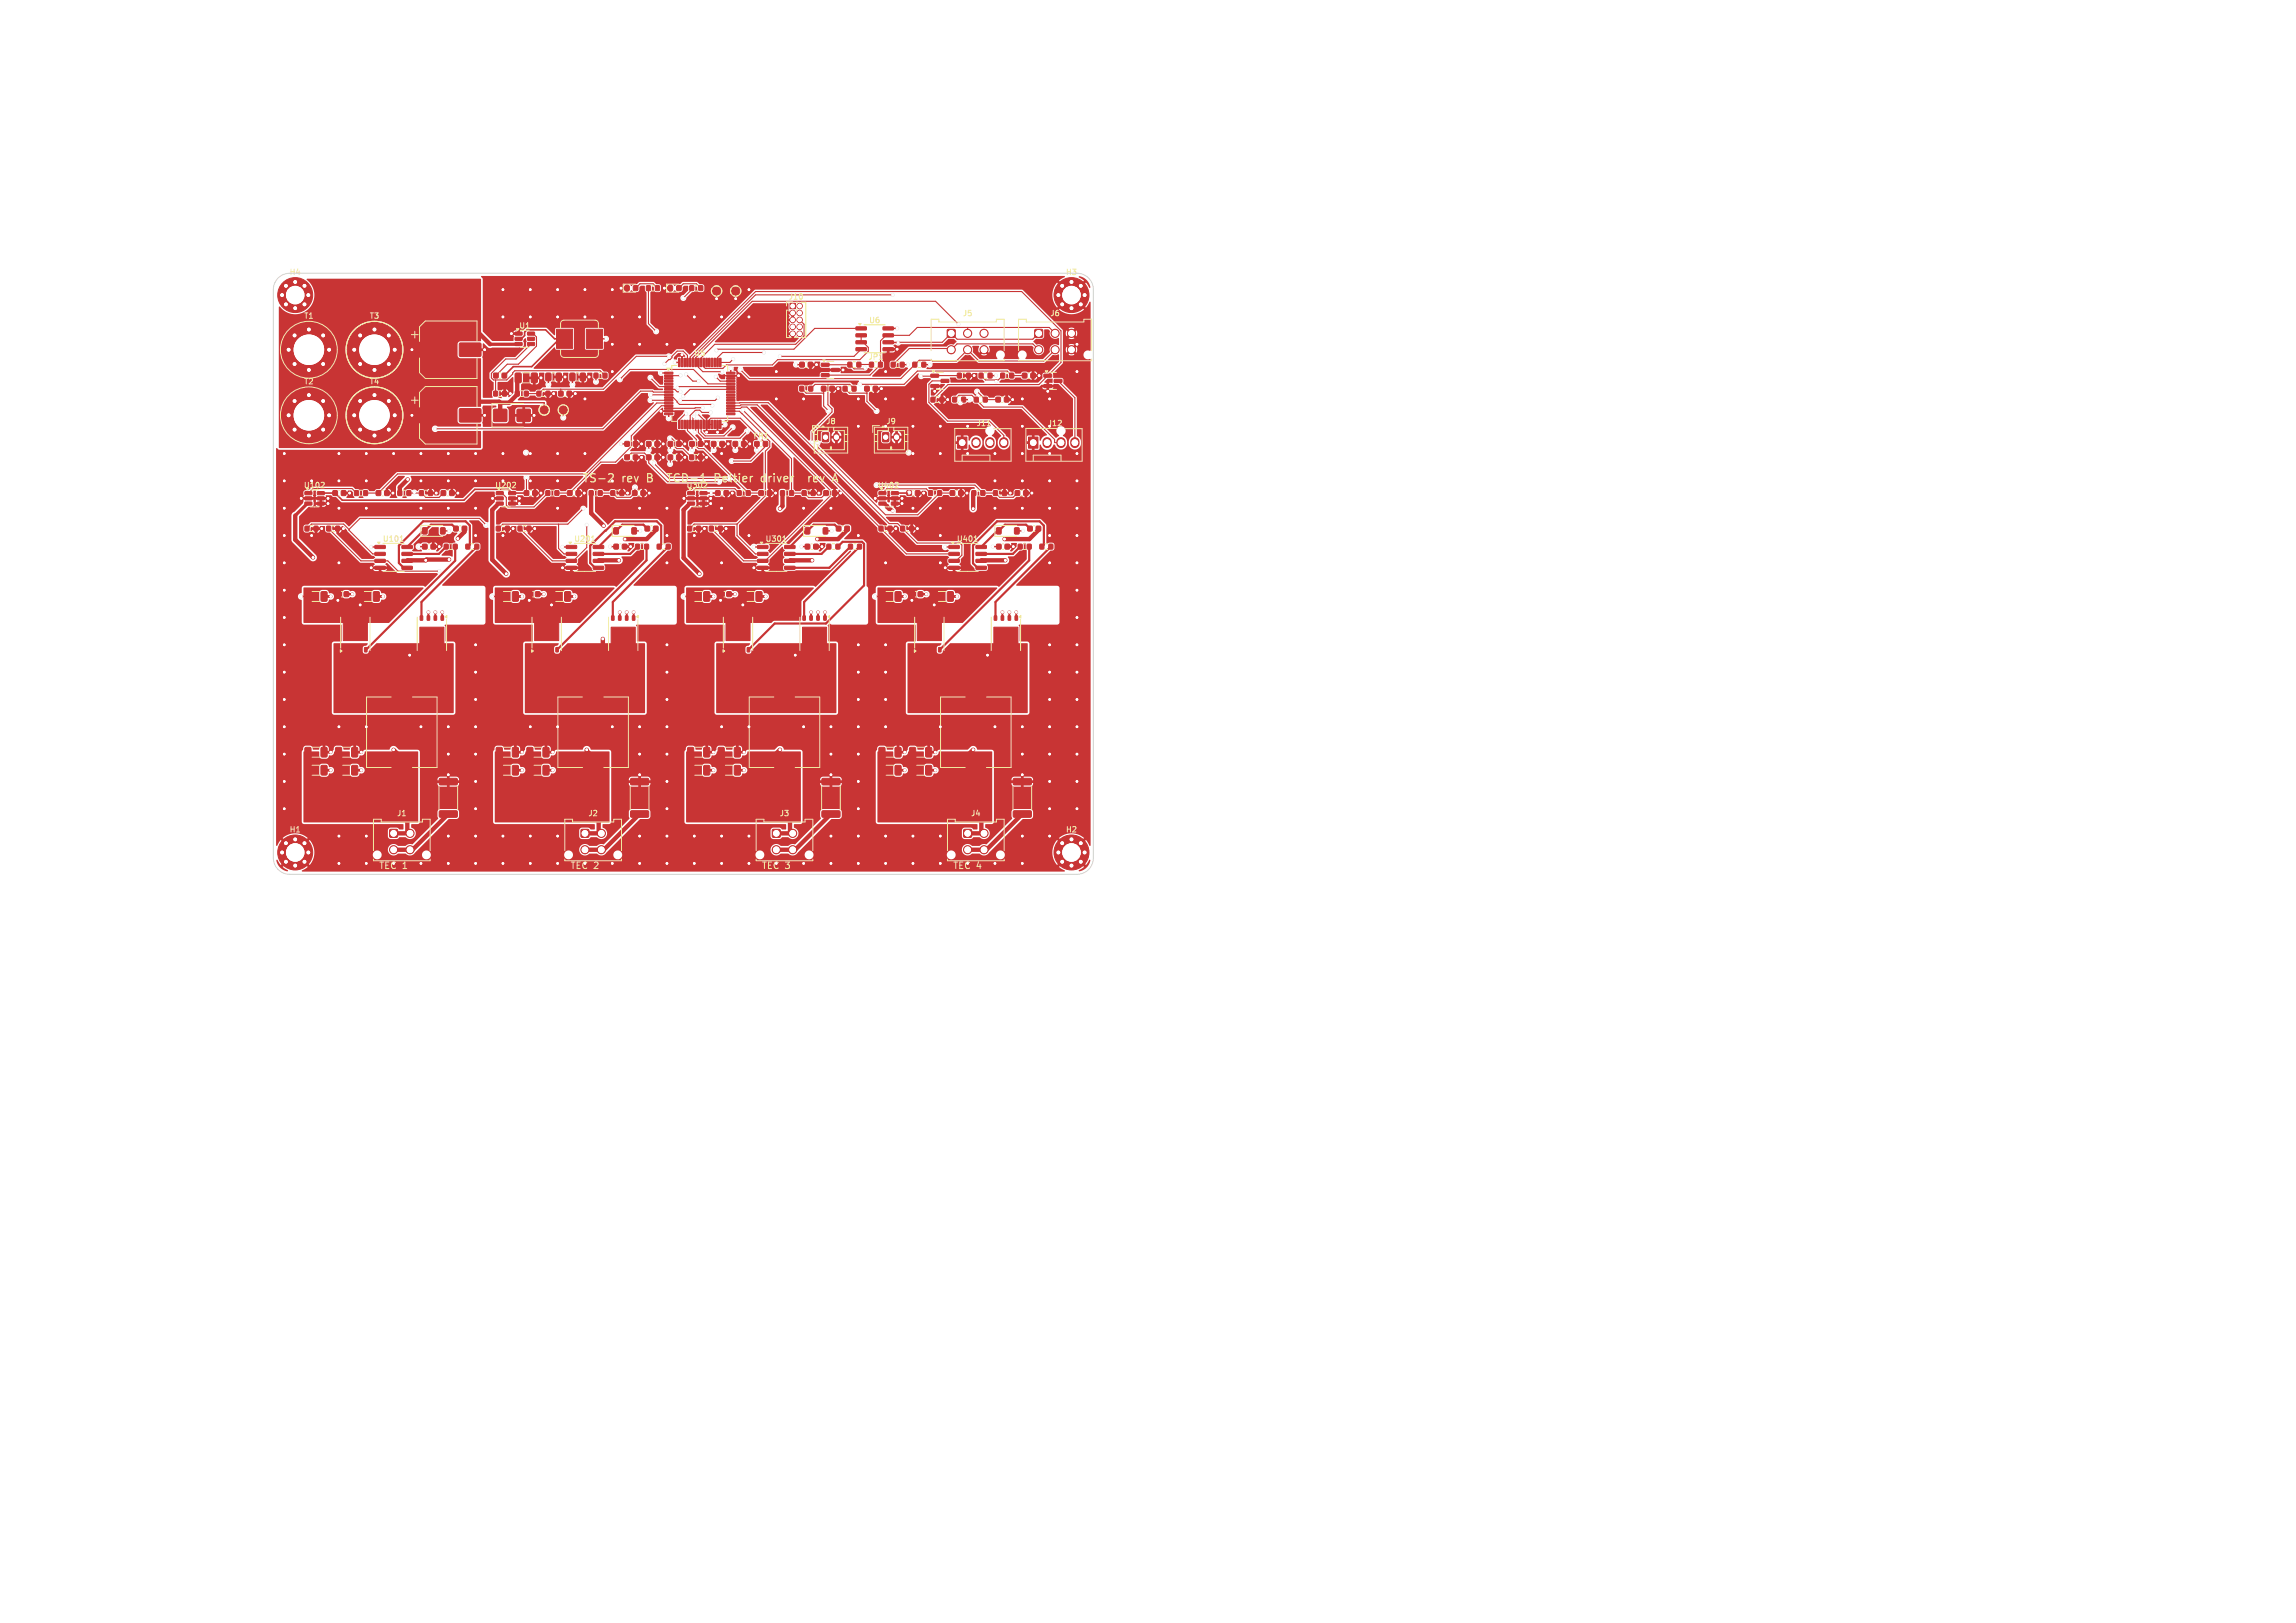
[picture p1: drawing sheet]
<svg xmlns="http://www.w3.org/2000/svg" width="420mm" height="297mm" viewBox="0 0 420 297" stroke-linecap="round" stroke-linejoin="round" font-family="sans-serif">
<defs><g id="words">
<g font-size="2.1" fill="#f2eda1">
<text x="106.4" y="88.6">TS-2</text>
<text x="118.7" y="88.6">B</text>
<text x="123.2" y="88.6">TCD-1</text>
<text x="141" y="88.6">driver</text>
<text x="150.4" y="88.6">rev</text>
</g>
<g font-size="2.1" fill="#fff">
<text x="113.8" y="88.6">rev</text>
<text x="132.2" y="88.6">Peltier</text>
</g>
<g font-size="1.7" fill="#fff">
<text x="69.2" y="159.3">TEC 1</text>
<text x="104.2" y="159.3">TEC 2</text>
<text x="139.2" y="159.3">TEC 3</text>
<text x="174.2" y="159.3">TEC 4</text>
</g>
<g font-size="1.4" fill="#f2eda1">
<text x="52.9" y="50.5">H4</text>
<text x="194.9" y="50.5">H3</text>
<text x="55.5" y="58.5">T1</text>
<text x="67.5" y="58.5">T3</text>
<text x="144.2" y="55">J10</text>
<text x="158.9" y="59.3">U6</text>
<text x="176" y="58.1">J5</text>
<text x="192" y="58.1">J6</text>
<text x="94.9" y="60.3">U1</text>
<text x="126.9" y="65.3">U5</text>
<text x="55.5" y="70.5">T2</text>
<text x="67.5" y="70.5">T4</text>
<text x="158.8" y="66">JP1</text>
<text x="151" y="77.8">J8</text>
<text x="178.5" y="78.2">J11</text>
<text x="55.5" y="89.5">U102</text>
<text x="90.5" y="89.5">U202</text>
<text x="125.5" y="89.5">U302</text>
<text x="69.9" y="99.3">U101</text>
<text x="104.9" y="99.3">U201</text>
<text x="139.9" y="99.3">U301</text>
<text x="174.9" y="99.3">U401</text>
<text x="72.5" y="149.6">J1</text>
<text x="107.5" y="149.6">J2</text>
<text x="142.5" y="149.6">J3</text>
<text x="177.5" y="149.6">J4</text>
<text x="52.9" y="152.5">H1</text>
<text x="194.9" y="152.5">H2</text>
</g>
<g font-size="1.4" fill="#fff">
<text x="162" y="77.8">J9</text>
<text x="137.7" y="80.5">FB1</text>
<text x="191.5" y="78.2">J12</text>
<text x="160.5" y="89.5">U402</text>
</g>
</g></defs>
<g fill="#c83434" stroke="#c83434" stroke-width=".18">
<path d="M101.8 60.3h3v3.4h-3z"/>
<path d="M107.2 60.3h3v3.4h-3z"/>
<path d="M61.4 108.3h.8v.8h-.8z"/>
<path d="M63 108.3h.7v.8h-.7z"/>
<path d="M108.7 68.3h.7v.8h-.7z"/>
<path d="M110.3 68.3h.7v.8h-.7z"/>
<path d="M170.3 68.5h1.3l.1 .5h-1.4z"/>
<path d="M170.3 70.4h1.3l.1 .5h-1.4z"/>
<path d="M172.2 69.4h1.3l.1 .5-1.4 .1z"/>
<path d="M129.8 96.3h.7v.8h-.7z"/>
<path d="M131.4 96.3h.7v.8h-.7z"/>
<path d="M134.1 80.8h.8v.8h-.8z"/>
<path d="M135.7 80.8h.7v.8h-.7z"/>
<path d="M135.4 108.3l.8-.1 .2 .2 .1 1.4-.2 .2-.7 .1-.3-.2z"/>
<path d="M138.3 108.3l.9-.1 .2 .2v1.4l-.1 .2-.8 .1-.2-.2z"/>
<path d="M96.4 140.1h.8l.3 .1v1.4l-.2 .2-.7 .1-.2-.2z"/>
<path d="M99.4 140.1h.8l.2 .1v1.4l-.1 .2-.8 .1-.2-.2z"/>
<path d="M146.3 70.7h.7v.8h-.7z"/>
<path d="M148 70.7h.6v.8h-.6z"/>
<path d="M188 96.3h.8v.8h-.8z"/>
<path d="M189.6 96.3h.7v.8h-.7z"/>
<path d="M188.1 80h1.8v2h-1.8z"/>
<path d="M111.8 89.8h.6v.8h-.6z"/>
<path d="M113.4 89.8h.7v.8h-.7z"/>
<path d="M96.4 108.3h.8v.8h-.8z"/>
<path d="M98 108.3h.7v.8h-.7z"/>
<path d="M99.9 68.3h.7l.2 .1v1.1l-.1 .2h-.6l-.3-.1z"/>
<path d="M101.8 68.3h.7l.2 .1v1.1l-.1 .2h-.6l-.3-.1z"/>
<path d="M166.4 108.3h.8v.8h-.8z"/>
<path d="M168 108.3h.7v.8h-.7z"/>
<path d="M166.4 136.8h.9l.2 .1v1.4l-.2 .2h-.7l-.2-.1z"/>
<path d="M169.4 136.8h.8l.2 .1v1.4l-.1 .2h-.7l-.3-.1z"/>
<path d="M163 66.3h.7v.8h-.7z"/>
<path d="M164.7 66.3h.7v.8h-.7z"/>
<path d="M131.4 136.8h.8l.3 .1v1.4l-.2 .2h-.7l-.2-.1z"/>
<path d="M134.4 136.8h.8l.2 .1 .1 1.4-.2 .2h-.8l-.2-.1z"/>
<path d="M90.3 68.3h.8v.8h-.8z"/>
<path d="M91.9 68.3h.7v.8h-.7z"/>
<path d="M71.8 126.7h3.3v3.2h-3.3z"/>
<path d="M71.8 138.1h3.3v3.2h-3.3z"/>
<path d="M179.1 68.3h.7v.8h-.7z"/>
<path d="M180.8 68.3h.6v.8h-.6z"/>
<path d="M106.8 126.7h3.3v3.2h-3.3z"/>
<path d="M106.8 138.1h3.3v3.2h-3.3z"/>
<path d="M182.3 96.6h.8v1.1h-.8z"/>
<path d="M185.6 96.6h.8v1.1h-.8z"/>
<path d="M114.3 83.3h.8v.8h-.8z"/>
<path d="M115.9 83.3h.7v.8h-.7z"/>
<path d="M90.8 136.8h.9l.2 .1v1.4l-.2 .2h-.7l-.2-.1z"/>
<path d="M93.8 136.8h.8l.2 .1v1.4l-.1 .2h-.7l-.3-.1z"/>
<path d="M90.8 140.1h.9l.2 .1v1.4l-.2 .2-.7 .1-.2-.2z"/>
<path d="M93.8 140.1h.8l.2 .1v1.4l-.1 .2-.7 .1-.3-.2z"/>
<path d="M90.3 71.6h.7v.8h-.7z"/>
<path d="M92 71.6h.6v.8h-.6z"/>
<path d="M125.8 108.3l.8-.1 .3 .2v1.4l-.2 .2-.7 .1-.2-.2z"/>
<path d="M128.8 108.3l.8-.1 .2 .2v1.4l-.1 .2-.8 .1-.2-.2z"/>
<path d="M173.8 89.8h.8v.8h-.8z"/>
<path d="M175.4 89.8h.8v.8h-.8z"/>
<path d="M166.4 140.1h.9l.2 .1v1.4l-.2 .2-.7 .1-.2-.2z"/>
<path d="M169.4 140.1h.8l.2 .1v1.4l-.1 .2-.7 .1-.3-.2z"/>
<path d="M115.4 148.4h3.1l.2 .2v.8l-.3 .2h-2.9l-.2-.3z"/>
<path d="M115.4 142.5l3.1-.1 .2 .3v.8l-.3 .1h-2.9l-.2-.2z"/>
<path d="M160.8 108.3l.8-.1 .3 .2v1.4l-.2 .2-.7 .1-.2-.2z"/>
<path d="M163.8 108.3l.8-.1 .2 .2 .1 1.4-.2 .2-.8 .1-.2-.2z"/>
<path d="M181.8 89.8h.6v.8h-.6z"/>
<path d="M183.4 89.8h.7v.8h-.7z"/>
<path d="M122.2 52.3h.8v.8h-.8z"/>
<path d="M123.8 52.3h.8v.8h-.8z"/>
<path d="M64.9 89.8h.7v.8h-.7z"/>
<path d="M66.5 89.8h.7v.8h-.7z"/>
<path d="M125.8 140.1h.8l.3 .1v1.4l-.2 .2-.7 .1-.2-.2z"/>
<path d="M128.8 140.1h.8l.2 .1v1.4l-.1 .2-.8 .1-.2-.2z"/>
<path d="M144.5 55.5h1v1h-1z"/>
<path d="M169.9 89.8h.7v.8h-.7z"/>
<path d="M171.5 89.8h.7v.8h-.7z"/>
<path d="M185.7 89.8h.8v.8h-.8z"/>
<path d="M187.3 89.8h.7v.8h-.7z"/>
<path d="M118 96.3h.8v.8h-.8z"/>
<path d="M119.6 96.3h.7v.8h-.7z"/>
<path d="M173.3 60.3h1.4v1.4h-1.4z"/>
<path d="M165.9 89.8h.8v.8h-.8z"/>
<path d="M167.5 89.8h.7v.8h-.7z"/>
<path d="M176.9 126.7h3.3v3.2h-3.3z"/>
<path d="M176.9 138.1h3.3v3.2h-3.3z"/>
<path d="M185.4 148.4h3.1l.2 .2v.8l-.3 .2h-2.9l-.2-.3z"/>
<path d="M185.4 142.5l3.1-.1 .2 .3v.8l-.3 .1h-2.9l-.2-.2z"/>
<path d="M102.2 71.6h.8v.8h-.8z"/>
<path d="M103.8 71.6h.7v.8h-.7z"/>
<path d="M167.9 118.5l.4 .1v.7l-.4-.1z"/>
<path d="M169.2 118.5l.4 .1-.1 .7-.4-.1z"/>
<path d="M170.4 118.5l.5 .1-.1 .7-.4-.1z"/>
<path d="M171.7 118.5l.4 .1v.7l-.4-.1z"/>
<path d="M167.8 112.7h4.4v4.5h-4.4z"/>
<path d="M120.2 99.6h.7v.8h-.7z"/>
<path d="M121.9 99.6h.7v.8h-.7z"/>
<path d="M142.8 89.8h.7v.8h-.7z"/>
<path d="M144.4 89.8h.7v.8h-.7z"/>
<path d="M154.2 70.7h.7v.8h-.7z"/>
<path d="M155.9 70.7h.7v.8h-.7z"/>
<path d="M61.4 136.8h.9l.2 .1v1.4l-.2 .2h-.7l-.2-.1z"/>
<path d="M64.4 136.8h.8l.2 .1v1.4l-.1 .2h-.7l-.3-.1z"/>
<path d="M151.3 99.6h.7v.8h-.7z"/>
<path d="M152.9 99.6h.7v.8h-.7z"/>
<path d="M116.3 99.6h.7v.8h-.7z"/>
<path d="M117.9 99.6h.7v.8h-.7z"/>
<path d="M68.8 89.8h.8v.8h-.8z"/>
<path d="M70.4 89.8h.8v.8h-.8z"/>
<path d="M118.3 52.3h.7v.8h-.7z"/>
<path d="M119.9 52.3h.7v.8h-.7z"/>
<path d="M176.3 151.8h1.4v1.4h-1.4z"/>
<path d="M98.2 71.6h.7v.8h-.7z"/>
<path d="M99.9 71.6h.7v.8h-.7z"/>
<path d="M95.9 89.8h.8v.8h-.8z"/>
<path d="M97.5 89.8h.7v.8h-.7z"/>
<path d="M55.8 108.3l.8-.1 .3 .2v1.4l-.2 .2-.7 .1-.2-.2z"/>
<path d="M58.8 108.3l.8-.1 .2 .2 .1 1.4-.2 .2-.7 .1-.3-.2z"/>
<path d="M114.3 80.8h.8v.8h-.8z"/>
<path d="M115.9 80.8h.7v.8h-.7z"/>
<path d="M170.4 108.3l.8-.1 .2 .2 .1 1.4-.2 .2-.7 .1-.3-.2z"/>
<path d="M173.3 108.3l.9-.1 .2 .2v1.4l-.1 .2-.8 .1-.2-.2z"/>
<path d="M77.3 99.6h.8v.8h-.8z"/>
<path d="M78.9 99.6h.7v.8h-.7z"/>
<path d="M100.4 108.3l.8-.1 .2 .2 .1 1.4-.2 .2-.7 .1-.3-.2z"/>
<path d="M103.3 108.3l.9-.1 .2 .2v1.4l-.1 .2-.8 .1-.2-.2z"/>
<path d="M132.9 118.5l.4 .1v.7l-.4-.1z"/>
<path d="M134.2 118.5l.4 .1-.1 .7-.4-.1z"/>
<path d="M135.4 118.5l.5 .1-.1 .7-.4-.1z"/>
<path d="M136.7 118.5l.4 .1v.7l-.4-.1z"/>
<path d="M132.8 112.7h4.4v4.5h-4.4z"/>
<path d="M150.7 112.7l.4 .1v.7l-.4-.1z"/>
<path d="M149.4 112.7l.5 .1-.1 .7-.4-.1z"/>
<path d="M148.2 112.7l.4 .1-.1 .7-.4-.1z"/>
<path d="M146.9 112.7l.4 .1v.7l-.4-.1z"/>
<path d="M146.8 114.8h4.4v4.5h-4.4z"/>
<path d="M160.8 96.3h.7v.8h-.7z"/>
<path d="M162.5 96.3h.6v.8h-.6z"/>
<path d="M94.3 68.3h.8l.2 .1 .1 1.4-.2 .2h-.7l-.3-.1z"/>
<path d="M97.2 68.3h.9l.2 .1v1.4l-.1 .2h-.8l-.2-.1z"/>
<path d="M59.8 96.3h.7v.8h-.7z"/>
<path d="M61.4 96.3h.7v.8h-.7z"/>
<path d="M150.2 66.5h1.4l.1 .5h-1.4z"/>
<path d="M150.2 68.4h1.4l.1 .5h-1.4z"/>
<path d="M152.1 67.4h1.4v.5l-1.3 .1z"/>
<path d="M90.8 90h1.2l.1 .5h-1.3z"/>
<path d="M90.8 90.9h1.2l.1 .5-1.3 .1z"/>
<path d="M90.8 91.9h1.2l.1 .5h-1.3z"/>
<path d="M93.1 91.9h1.2v.5h-1.2z"/>
<path d="M93.1 90.9h1.2v.5l-1.2 .1z"/>
<path d="M93.1 90h1.2v.5h-1.2z"/>
<path d="M160.8 90h1.2l.1 .5h-1.3z"/>
<path d="M160.8 90.9h1.2l.1 .5-1.3 .1z"/>
<path d="M160.8 91.9h1.2l.1 .5h-1.3z"/>
<path d="M163.1 91.9h1.2v.5h-1.2z"/>
<path d="M163.1 90.9h1.2v.5l-1.2 .1z"/>
<path d="M163.1 90h1.2v.5h-1.2z"/>
<path d="M134.9 89.8h.7v.8h-.7z"/>
<path d="M136.5 89.8h.7v.8h-.7z"/>
<path d="M112.3 96.6h.8v1.1h-.8z"/>
<path d="M115.6 96.6h.8v1.1h-.8z"/>
<path d="M55.8 90h1.2l.1 .5h-1.3z"/>
<path d="M55.8 90.9h1.2l.1 .5-1.3 .1z"/>
<path d="M55.8 91.9h1.2l.1 .5h-1.3z"/>
<path d="M58.1 91.9h1.2v.5h-1.2z"/>
<path d="M58.1 90.9h1.2v.5l-1.2 .1z"/>
<path d="M58.1 90h1.2v.5h-1.2z"/>
<path d="M55.8 140.1h.8l.3 .1v1.4l-.2 .2-.7 .1-.2-.2z"/>
<path d="M58.8 140.1h.8l.2 .1 .1 1.4-.2 .2-.7 .1-.3-.2z"/>
<path d="M85.2 99.6h.7v.8h-.7z"/>
<path d="M86.9 99.6h.7v.8h-.7z"/>
<path d="M65.4 108.3l.8-.1 .2 .2 .1 1.4-.2 .2-.7 .1-.3-.2z"/>
<path d="M68.3 108.3l.9-.1 .2 .2v1.4l-.1 .2-.8 .1-.2-.2z"/>
<path d="M94.3 71.6h.7v.8h-.7z"/>
<path d="M95.9 71.6h.7v.8h-.7z"/>
<path d="M76.1 62.8h3.7l.2 .2v2.1l-.3 .2-3.5-.1-.2-.2z"/>
<path d="M84.1 62.8h3.7l.2 .2v2.1l-.3 .2-3.5-.1-.2-.2z"/>
<path d="M187 68.3h.8v.8h-.8z"/>
<path d="M188.6 68.3h.8v.8h-.8z"/>
<path d="M158.2 70.7h.8v.8h-.8z"/>
<path d="M159.8 70.7h.7v.8h-.7z"/>
<path d="M112.3 99.6h.8v.8h-.8z"/>
<path d="M113.9 99.6h.7v.8h-.7z"/>
<path d="M178.2 72.7h.7v.8h-.7z"/>
<path d="M179.9 72.7h.7v.8h-.7z"/>
<path d="M150.7 89.8h.8v.8h-.8z"/>
<path d="M152.3 89.8h.7v.8h-.7z"/>
<path d="M90.8 96.3h.7v.8h-.7z"/>
<path d="M92.5 96.3h.6v.8h-.6z"/>
<path d="M103.8 89.8h.8v.8h-.8z"/>
<path d="M105.4 89.8h.8v.8h-.8z"/>
<path d="M130.9 89.8h.8v.8h-.8z"/>
<path d="M132.5 89.8h.7v.8h-.7z"/>
<path d="M141.3 151.8h1.4v1.4h-1.4z"/>
<path d="M131.4 108.3h.8v.8h-.8z"/>
<path d="M133 108.3h.7v.8h-.7z"/>
<path d="M94.2 60.8h1.2l.1 .5h-1.2z"/>
<path d="M94.2 61.7h1.2l.1 .5-1.2 .1z"/>
<path d="M94.2 62.7h1.2l.1 .5h-1.2z"/>
<path d="M96.5 62.7h1.2l.1 .5h-1.2z"/>
<path d="M96.5 61.7h1.2l.1 .5-1.2 .1z"/>
<path d="M96.5 60.8h1.2l.1 .5h-1.2z"/>
<path d="M150.4 148.4h3.1l.2 .2v.8l-.3 .2h-2.9l-.2-.3z"/>
<path d="M150.4 142.5l3.1-.1 .2 .3v.8l-.3 .1h-2.9l-.2-.2z"/>
<path d="M146.3 66.3h.8v.8h-.8z"/>
<path d="M147.9 66.3h.7v.8h-.7z"/>
<path d="M107.8 89.8h.7v.8h-.7z"/>
<path d="M109.4 89.8h.7v.8h-.7z"/>
<path d="M175.2 68.3h.6v.8h-.6z"/>
<path d="M176.8 68.3h.7v.8h-.7z"/>
<path d="M138.8 89.8h.8v.8h-.8z"/>
<path d="M140.4 89.8h.8v.8h-.8z"/>
<path d="M80.4 148.4h3.1l.2 .2v.8l-.3 .2h-2.9l-.2-.3z"/>
<path d="M80.4 142.5l3.1-.1 .2 .3v.8l-.3 .1h-2.9l-.2-.2z"/>
<path d="M60.9 89.8h.8v.8h-.8z"/>
<path d="M62.5 89.8h.7v.8h-.7z"/>
<path d="M121.6 68.1h1.4l.1 .2-1.5 .1z"/>
<path d="M121.6 68.6h1.4l.1 .2-1.5 .1z"/>
<path d="M121.6 69.1h1.4l.1 .2-1.5 .1z"/>
<path d="M121.6 69.6h1.4l.1 .2-1.5 .1z"/>
<path d="M121.6 70.1h1.4l.1 .2-1.5 .1z"/>
<path d="M121.6 70.6h1.4l.1 .2-1.5 .1z"/>
<path d="M121.6 71.1h1.4l.1 .2-1.5 .1z"/>
<path d="M121.6 71.6h1.4l.1 .2-1.5 .1z"/>
<path d="M121.6 72.1h1.4l.1 .2-1.5 .1z"/>
<path d="M121.6 72.6h1.4l.1 .2-1.5 .1z"/>
<path d="M121.6 73.1h1.4l.1 .2-1.5 .1z"/>
<path d="M121.6 73.6h1.4l.1 .2-1.5 .1z"/>
<path d="M121.6 74.1h1.4l.1 .2-1.5 .1z"/>
<path d="M121.6 74.6h1.4l.1 .2-1.5 .1z"/>
<path d="M121.6 75.1h1.4l.1 .2-1.5 .1z"/>
<path d="M121.6 75.6h1.4l.1 .2-1.5 .1z"/>
<path d="M124.1 76.9l.3 .1-.1 1.4h-.2z"/>
<path d="M124.6 76.9l.3 .1-.1 1.4h-.2z"/>
<path d="M125.1 76.9l.3 .1-.1 1.4h-.2z"/>
<path d="M125.6 76.9l.3 .1-.1 1.4h-.2z"/>
<path d="M126.1 76.9l.3 .1-.1 1.4h-.2z"/>
<path d="M126.6 76.9l.3 .1-.1 1.4h-.2z"/>
<path d="M127.1 76.9l.3 .1-.1 1.4h-.2z"/>
<path d="M127.6 76.9l.3 .1-.1 1.4h-.2z"/>
<path d="M128.1 76.9l.3 .1-.1 1.4h-.2z"/>
<path d="M128.6 76.9l.3 .1-.1 1.4h-.2z"/>
<path d="M129.1 76.9l.3 .1-.1 1.4h-.2z"/>
<path d="M129.6 76.9l.3 .1-.1 1.4h-.2z"/>
<path d="M130.1 76.9l.3 .1-.1 1.4h-.2z"/>
<path d="M130.6 76.9l.3 .1-.1 1.4h-.2z"/>
<path d="M131.1 76.9l.3 .1-.1 1.4h-.2z"/>
<path d="M131.6 76.9l.3 .1-.1 1.4h-.2z"/>
<path d="M132.9 75.6h1.5l.1 .2-1.5 .1z"/>
<path d="M132.9 75.1h1.5l.1 .2-1.5 .1z"/>
<path d="M132.9 74.6h1.5l.1 .2-1.5 .1z"/>
<path d="M132.9 74.1h1.5l.1 .2-1.5 .1z"/>
<path d="M132.9 73.6h1.5l.1 .2-1.5 .1z"/>
<path d="M132.9 73.1h1.5l.1 .2-1.5 .1z"/>
<path d="M132.9 72.6h1.5l.1 .2-1.5 .1z"/>
<path d="M132.9 72.1h1.5l.1 .2-1.5 .1z"/>
<path d="M132.9 71.6h1.5l.1 .2-1.5 .1z"/>
<path d="M132.9 71.1h1.5l.1 .2-1.5 .1z"/>
<path d="M132.9 70.6h1.5l.1 .2-1.5 .1z"/>
<path d="M132.9 70.1h1.5l.1 .2-1.5 .1z"/>
<path d="M132.9 69.6h1.5l.1 .2-1.5 .1z"/>
<path d="M132.9 69.1h1.5l.1 .2-1.5 .1z"/>
<path d="M132.9 68.6h1.5l.1 .2-1.5 .1z"/>
<path d="M132.9 68.1h1.5l.1 .2-1.5 .1z"/>
<path d="M131.6 65.6h.3l-.1 1.5-.2-.1z"/>
<path d="M131.1 65.6h.3l-.1 1.5-.2-.1z"/>
<path d="M130.6 65.6h.3l-.1 1.5-.2-.1z"/>
<path d="M130.1 65.6h.3l-.1 1.5-.2-.1z"/>
<path d="M129.6 65.6h.3l-.1 1.5-.2-.1z"/>
<path d="M129.1 65.6h.3l-.1 1.5-.2-.1z"/>
<path d="M128.6 65.6h.3l-.1 1.5-.2-.1z"/>
<path d="M128.1 65.6h.3l-.1 1.5-.2-.1z"/>
<path d="M127.6 65.6h.3l-.1 1.5-.2-.1z"/>
<path d="M127.1 65.6h.3l-.1 1.5-.2-.1z"/>
<path d="M126.6 65.6h.3l-.1 1.5-.2-.1z"/>
<path d="M126.1 65.6h.3l-.1 1.5-.2-.1z"/>
<path d="M125.6 65.6h.3l-.1 1.5-.2-.1z"/>
<path d="M125.1 65.6h.3l-.1 1.5-.2-.1z"/>
<path d="M124.6 65.6h.3l-.1 1.5-.2-.1z"/>
<path d="M124.1 65.6h.3l-.1 1.5-.2-.1z"/>
<path d="M80.7 89.8h.8v.8h-.8z"/>
<path d="M82.3 89.8h.7v.8h-.7z"/>
<path d="M147.3 99.6h.8v.8h-.8z"/>
<path d="M148.9 99.6h.7v.8h-.7z"/>
<path d="M125.8 90h1.2l.1 .5h-1.3z"/>
<path d="M125.8 90.9h1.2l.1 .5-1.3 .1z"/>
<path d="M125.8 91.9h1.2l.1 .5h-1.3z"/>
<path d="M128.1 91.9h1.2v.5h-1.2z"/>
<path d="M128.1 90.9h1.2v.5l-1.2 .1z"/>
<path d="M128.1 90h1.2v.5h-1.2z"/>
<path d="M186.3 99.6h.7v.8h-.7z"/>
<path d="M187.9 99.6h.7v.8h-.7z"/>
<path d="M146.8 89.8h.6v.8h-.6z"/>
<path d="M148.4 89.8h.7v.8h-.7z"/>
<path d="M164.8 96.3h.7v.8h-.7z"/>
<path d="M166.4 96.3h.7v.8h-.7z"/>
<path d="M156.6 59.8h1.8l.1 .5-1.9 .1z"/>
<path d="M156.6 61.1h1.8l.1 .5-1.9 .1z"/>
<path d="M156.6 62.4l1.8-.1 .1 .5-1.9 .1z"/>
<path d="M156.6 63.6h1.8l.1 .5-1.9 .1z"/>
<path d="M161.5 63.6h1.9v.5l-1.8 .1z"/>
<path d="M161.5 62.4l1.9-.1v.5l-1.8 .1z"/>
<path d="M161.5 61.1h1.9v.5l-1.8 .1z"/>
<path d="M161.5 59.8h1.9v.5l-1.8 .1z"/>
<path d="M114.3 52.3h.8v.8h-.8z"/>
<path d="M115.9 52.3h.7v.8h-.7z"/>
<path d="M182.2 72.7h.8v.8h-.8z"/>
<path d="M183.8 72.7h.7v.8h-.7z"/>
<path d="M150.3 70.7h.7v.8h-.7z"/>
<path d="M151.8 70.7h.8v.8h-.8z"/>
<path d="M138.1 80.8h.7v.8h-.7z"/>
<path d="M139.7 80.8h.7v.8h-.7z"/>
<path d="M190.2 99.6h.7v.8h-.7z"/>
<path d="M191.9 99.6h.7v.8h-.7z"/>
<path d="M175.1 80h1.8v2h-1.8z"/>
<path d="M55.8 136.8h.8l.3 .1v1.4l-.2 .2h-.7l-.2-.1z"/>
<path d="M58.8 136.8h.8l.2 .1 .1 1.4-.2 .2h-.7l-.3-.1z"/>
<path d="M94.8 96.3h.7v.8h-.7z"/>
<path d="M96.4 96.3h.7v.8h-.7z"/>
<path d="M189.3 60.3h1.4v1.4h-1.4z"/>
<path d="M118.3 83.3h.7v.8h-.7z"/>
<path d="M119.8 83.3h.8v.8h-.8z"/>
<path d="M118.3 80.8h.7v.8h-.7z"/>
<path d="M119.8 80.8h.8v.8h-.8z"/>
<path d="M115.7 89.8h.8v.8h-.8z"/>
<path d="M117.3 89.8h.7v.8h-.7z"/>
<path d="M122.2 83.3h.8v.8h-.8z"/>
<path d="M123.8 83.3h.8v.8h-.8z"/>
<path d="M72.8 89.8h.7v.8h-.7z"/>
<path d="M74.4 89.8h.7v.8h-.7z"/>
<path d="M153 96.3h.8v.8h-.8z"/>
<path d="M154.6 96.3h.7v.8h-.7z"/>
<path d="M99.9 89.8h.7v.8h-.7z"/>
<path d="M101.5 89.8h.7v.8h-.7z"/>
<path d="M90.8 108.3l.9-.1 .2 .2v1.4l-.2 .2-.7 .1-.2-.2z"/>
<path d="M93.8 108.3l.8-.1 .2 .2v1.4l-.1 .2-.7 .1-.3-.2z"/>
<path d="M150.5 79.2l.8-.1 .3 .2v1.3l-.2 .3h-.8l-.2-.2z"/>
<path d="M125.8 136.8h.8l.3 .1v1.4l-.2 .2h-.7l-.2-.1z"/>
<path d="M128.8 136.8h.8l.2 .1v1.4l-.1 .2h-.8l-.2-.1z"/>
<path d="M62.9 118.5l.4 .1v.7l-.4-.1z"/>
<path d="M64.2 118.5l.4 .1-.1 .7-.4-.1z"/>
<path d="M65.4 118.5l.5 .1-.1 .7-.4-.1z"/>
<path d="M66.7 118.5l.4 .1v.7l-.4-.1z"/>
<path d="M62.8 112.7h4.4v4.5h-4.4z"/>
<path d="M76.1 74.8h3.7l.2 .2v2.1l-.3 .2-3.5-.1-.2-.2z"/>
<path d="M84.1 74.8h3.7l.2 .2v2.1l-.3 .2-3.5-.1-.2-.2z"/>
<path d="M141.9 126.7h3.3v3.2h-3.3z"/>
<path d="M141.9 138.1h3.3v3.2h-3.3z"/>
<path d="M155.2 99.6h.7v.8h-.7z"/>
<path d="M156.9 99.6h.7v.8h-.7z"/>
<path d="M173.6 99.8h1.8l.1 .5-1.9 .1z"/>
<path d="M173.6 101.1h1.8l.1 .5-1.9 .1z"/>
<path d="M173.6 102.4l1.8-.1 .1 .5-1.9 .1z"/>
<path d="M173.6 103.6h1.8l.1 .5-1.9 .1z"/>
<path d="M178.5 103.6h1.9v.5l-1.8 .1z"/>
<path d="M178.5 102.4l1.9-.1v.5l-1.8 .1z"/>
<path d="M178.5 101.1h1.9v.5l-1.8 .1z"/>
<path d="M178.5 99.8h1.9v.5l-1.8 .1z"/>
<path d="M182.3 99.6h.8v.8h-.8z"/>
<path d="M183.9 99.6h.7v.8h-.7z"/>
<path d="M167 66.3h.7v.8h-.7z"/>
<path d="M168.6 66.3h.7v.8h-.7z"/>
<path d="M126.2 52.3h.7v.8h-.7z"/>
<path d="M127.8 52.3h.7v.8h-.7z"/>
<path d="M183.1 68.3h.7v.8h-.7z"/>
<path d="M184.7 68.3h.7v.8h-.7z"/>
<path d="M155.1 66.3h.7v.8h-.7z"/>
<path d="M156.8 66.3h.6v.8h-.6z"/>
<path d="M80.7 112.7l.4 .1v.7l-.4-.1z"/>
<path d="M79.4 112.7l.5 .1-.1 .7-.4-.1z"/>
<path d="M78.2 112.7l.4 .1-.1 .7-.4-.1z"/>
<path d="M76.9 112.7l.4 .1v.7l-.4-.1z"/>
<path d="M76.8 114.8h4.4v4.5h-4.4z"/>
<path d="M76.8 89.8h.6v.8h-.6z"/>
<path d="M78.4 89.8h.7v.8h-.7z"/>
<path d="M185.7 112.7l.4 .1v.7l-.4-.1z"/>
<path d="M184.4 112.7l.5 .1-.1 .7-.4-.1z"/>
<path d="M183.2 112.7l.4 .1-.1 .7-.4-.1z"/>
<path d="M181.9 112.7l.4 .1v.7l-.4-.1z"/>
<path d="M181.8 114.8h4.4v4.5h-4.4z"/>
<path d="M138.6 99.8h1.8l.1 .5-1.9 .1z"/>
<path d="M138.6 101.1h1.8l.1 .5-1.9 .1z"/>
<path d="M138.6 102.4l1.8-.1 .1 .5-1.9 .1z"/>
<path d="M138.6 103.6h1.8l.1 .5-1.9 .1z"/>
<path d="M143.5 103.6h1.9v.5l-1.8 .1z"/>
<path d="M143.5 102.4l1.9-.1v.5l-1.8 .1z"/>
<path d="M143.5 101.1h1.9v.5l-1.8 .1z"/>
<path d="M143.5 99.8h1.9v.5l-1.8 .1z"/>
<path d="M122.2 80.8h.8v.8h-.8z"/>
<path d="M123.8 80.8h.8v.8h-.8z"/>
<path d="M160.8 140.1h.8l.3 .1v1.4l-.2 .2-.7 .1-.2-.2z"/>
<path d="M163.8 140.1h.8l.2 .1 .1 1.4-.2 .2-.8 .1-.2-.2z"/>
<path d="M130.2 80.8h.7v.8h-.7z"/>
<path d="M131.7 80.8h.8v.8h-.8z"/>
<path d="M170.3 72.7h.7v.8h-.7z"/>
<path d="M172 72.7h.6v.8h-.6z"/>
<path d="M83 96.3h.8v.8h-.8z"/>
<path d="M84.6 96.3h.7v.8h-.7z"/>
<path d="M77.3 96.6h.8v1.1h-.8z"/>
<path d="M80.6 96.6h.8v1.1h-.8z"/>
<path d="M68.6 99.8h1.8l.1 .5-1.9 .1z"/>
<path d="M68.6 101.1h1.8l.1 .5-1.9 .1z"/>
<path d="M68.6 102.4l1.8-.1 .1 .5-1.9 .1z"/>
<path d="M68.6 103.6h1.8l.1 .5-1.9 .1z"/>
<path d="M73.5 103.6h1.9v.5l-1.8 .1z"/>
<path d="M73.5 102.4l1.9-.1v.5l-1.8 .1z"/>
<path d="M73.5 101.1h1.9v.5l-1.8 .1z"/>
<path d="M73.5 99.8h1.9v.5l-1.8 .1z"/>
<path d="M104.3 68.3h.7l.2 .1v1.1l-.1 .2h-.6l-.3-.1z"/>
<path d="M106.2 68.3h.7l.2 .1v1.1l-.1 .2h-.6l-.3-.1z"/>
<path d="M106.3 151.8h1.4v1.4h-1.4z"/>
<path d="M191 68.5h1.3l.1 .5h-1.4z"/>
<path d="M191 70.4h1.3l.1 .5h-1.4z"/>
<path d="M192.8 69.4h1.4l.1 .5-1.4 .1z"/>
<path d="M97.9 118.5l.4 .1v.7l-.4-.1z"/>
<path d="M99.2 118.5l.4 .1-.1 .7-.4-.1z"/>
<path d="M100.4 118.5l.5 .1-.1 .7-.4-.1z"/>
<path d="M101.7 118.5l.4 .1v.7l-.4-.1z"/>
<path d="M97.8 112.7h4.4v4.5h-4.4z"/>
<path d="M126.2 80.8h.8v.8h-.8z"/>
<path d="M127.8 80.8h.7v.8h-.7z"/>
<path d="M90.3 74.9h2.4v2.2h-2.4z"/>
<path d="M94.6 74.9h2.4v2.2h-2.4z"/>
<path d="M115.7 112.7l.4 .1v.7l-.4-.1z"/>
<path d="M114.4 112.7l.5 .1-.1 .7-.4-.1z"/>
<path d="M113.2 112.7l.4 .1-.1 .7-.4-.1z"/>
<path d="M111.9 112.7l.4 .1v.7l-.4-.1z"/>
<path d="M111.8 114.8h4.4v4.5h-4.4z"/>
<path d="M61.4 140.1h.9l.2 .1v1.4l-.2 .2-.7 .1-.2-.2z"/>
<path d="M64.4 140.1h.8l.2 .1v1.4l-.1 .2-.7 .1-.3-.2z"/>
<path d="M96.4 136.8h.8l.3 .1v1.4l-.2 .2h-.7l-.2-.1z"/>
<path d="M99.4 136.8h.8l.2 .1v1.4l-.1 .2h-.8l-.2-.1z"/>
<path d="M55.8 96.3h.7v.8h-.7z"/>
<path d="M57.5 96.3h.6v.8h-.6z"/>
<path d="M160.8 136.8h.8l.3 .1v1.4l-.2 .2h-.7l-.2-.1z"/>
<path d="M163.8 136.8h.8l.2 .1 .1 1.4-.2 .2h-.8l-.2-.1z"/>
<path d="M161.5 79.2l.8-.1 .3 .2v1.3l-.2 .3h-.8l-.2-.2z"/>
<path d="M159.1 66.3h.7v.8h-.7z"/>
<path d="M160.7 66.3h.7v.8h-.7z"/>
<path d="M147.3 96.6h.8v1.1h-.8z"/>
<path d="M150.6 96.6h.8v1.1h-.8z"/>
<path d="M125.8 96.3h.7v.8h-.7z"/>
<path d="M127.5 96.3h.6v.8h-.6z"/>
<path d="M71.3 151.8h1.4v1.4h-1.4z"/>
<path d="M174.3 72.7h.7v.8h-.7z"/>
<path d="M175.9 72.7h.7v.8h-.7z"/>
<path d="M103.6 99.8h1.8l.1 .5-1.9 .1z"/>
<path d="M103.6 101.1h1.8l.1 .5-1.9 .1z"/>
<path d="M103.6 102.4l1.8-.1 .1 .5-1.9 .1z"/>
<path d="M103.6 103.6h1.8l.1 .5-1.9 .1z"/>
<path d="M108.5 103.6h1.9v.5l-1.8 .1z"/>
<path d="M108.5 102.4l1.9-.1v.5l-1.8 .1z"/>
<path d="M108.5 101.1h1.9v.5l-1.8 .1z"/>
<path d="M108.5 99.8h1.9v.5l-1.8 .1z"/>
<path d="M126.2 83.3h.7v.8h-.7z"/>
<path d="M127.8 83.3h.7v.8h-.7z"/>
<path d="M81.3 99.6h.7v.8h-.7z"/>
<path d="M82.9 99.6h.7v.8h-.7z"/>
<path d="M177.8 89.8h.7v.8h-.7z"/>
<path d="M179.4 89.8h.7v.8h-.7z"/>
<path d="M131.4 140.1h.8l.3 .1v1.4l-.2 .2-.7 .1-.2-.2z"/>
<path d="M134.4 140.1h.8l.2 .1 .1 1.4-.2 .2-.8 .1-.2-.2z"/>
<circle cx="51.6" cy="156" r=".4"/>
<circle cx="52.3" cy="154.3" r=".4"/>
<circle cx="52.3" cy="157.7" r=".4"/>
<circle cx="54" cy="153.6" r=".4"/>
<circle cx="54" cy="156" r="3.2"/>
<circle cx="54" cy="158.4" r=".4"/>
<circle cx="55.7" cy="154.3" r=".4"/>
<circle cx="55.7" cy="157.7" r=".4"/>
<circle cx="56.4" cy="156" r=".4"/>
<circle cx="64.8" cy="64" r=".45"/>
<circle cx="65.9" cy="61.4" r=".45"/>
<circle cx="65.9" cy="66.6" r=".45"/>
<circle cx="68.5" cy="60.3" r=".45"/>
<circle cx="68.5" cy="64" r="5"/>
<circle cx="68.5" cy="67.7" r=".45"/>
<circle cx="71.1" cy="61.4" r=".45"/>
<circle cx="71.1" cy="66.6" r=".45"/>
<circle cx="72.2" cy="64" r=".45"/>
<circle cx="146.3" cy="56" r=".5"/>
<circle cx="145" cy="57.3" r=".5"/>
<circle cx="146.3" cy="57.3" r=".5"/>
<circle cx="145" cy="58.5" r=".5"/>
<circle cx="146.3" cy="58.5" r=".5"/>
<circle cx="145" cy="59.8" r=".5"/>
<circle cx="146.3" cy="59.8" r=".5"/>
<circle cx="145" cy="61.1" r=".5"/>
<circle cx="146.3" cy="61.1" r=".5"/>
<circle cx="177" cy="61" r=".75"/>
<circle cx="180" cy="61" r=".75"/>
<circle cx="174" cy="64" r=".75"/>
<circle cx="177" cy="64" r=".75"/>
<circle cx="180" cy="64" r=".75"/>
<circle cx="134.6" cy="53.3" r=".75"/>
<circle cx="180" cy="152.5" r=".75"/>
<circle cx="177" cy="155.5" r=".75"/>
<circle cx="180" cy="155.5" r=".75"/>
<circle cx="131.1" cy="53.3" r=".75"/>
<circle cx="52.8" cy="64" r=".45"/>
<circle cx="53.9" cy="61.4" r=".45"/>
<circle cx="53.9" cy="66.6" r=".45"/>
<circle cx="56.5" cy="60.3" r=".45"/>
<circle cx="56.5" cy="64" r="5"/>
<circle cx="56.5" cy="67.7" r=".45"/>
<circle cx="59.1" cy="61.4" r=".45"/>
<circle cx="59.1" cy="66.6" r=".45"/>
<circle cx="60.2" cy="64" r=".45"/>
<circle cx="52.8" cy="76" r=".45"/>
<circle cx="53.9" cy="73.4" r=".45"/>
<circle cx="53.9" cy="78.6" r=".45"/>
<circle cx="56.5" cy="72.3" r=".45"/>
<circle cx="56.5" cy="76" r="5"/>
<circle cx="56.5" cy="79.7" r=".45"/>
<circle cx="59.1" cy="73.4" r=".45"/>
<circle cx="59.1" cy="78.6" r=".45"/>
<circle cx="60.2" cy="76" r=".45"/>
<circle cx="145" cy="152.5" r=".75"/>
<circle cx="142" cy="155.5" r=".75"/>
<circle cx="145" cy="155.5" r=".75"/>
<circle cx="103" cy="75" r=".75"/>
<circle cx="193" cy="61" r=".75"/>
<circle cx="196" cy="61" r=".75"/>
<circle cx="190" cy="64" r=".75"/>
<circle cx="193" cy="64" r=".75"/>
<circle cx="196" cy="64" r=".75"/>
<circle cx="193.6" cy="54" r=".4"/>
<circle cx="194.3" cy="52.3" r=".4"/>
<circle cx="194.3" cy="55.7" r=".4"/>
<circle cx="196" cy="51.6" r=".4"/>
<circle cx="196" cy="54" r="3.2"/>
<circle cx="196" cy="56.4" r=".4"/>
<circle cx="197.7" cy="52.3" r=".4"/>
<circle cx="197.7" cy="55.7" r=".4"/>
<circle cx="198.4" cy="54" r=".4"/>
<circle cx="64.8" cy="76" r=".45"/>
<circle cx="65.9" cy="73.4" r=".45"/>
<circle cx="65.9" cy="78.6" r=".45"/>
<circle cx="68.5" cy="72.3" r=".45"/>
<circle cx="68.5" cy="76" r="5"/>
<circle cx="68.5" cy="79.7" r=".45"/>
<circle cx="71.1" cy="73.4" r=".45"/>
<circle cx="71.1" cy="78.6" r=".45"/>
<circle cx="72.2" cy="76" r=".45"/>
<circle cx="110" cy="152.5" r=".75"/>
<circle cx="107" cy="155.5" r=".75"/>
<circle cx="110" cy="155.5" r=".75"/>
<circle cx="99.5" cy="75" r=".75"/>
<circle cx="75" cy="152.5" r=".75"/>
<circle cx="72" cy="155.5" r=".75"/>
<circle cx="75" cy="155.5" r=".75"/>
<circle cx="193.6" cy="156" r=".4"/>
<circle cx="194.3" cy="154.3" r=".4"/>
<circle cx="194.3" cy="157.7" r=".4"/>
<circle cx="196" cy="153.6" r=".4"/>
<circle cx="196" cy="156" r="3.2"/>
<circle cx="196" cy="158.4" r=".4"/>
<circle cx="197.7" cy="154.3" r=".4"/>
<circle cx="197.7" cy="157.7" r=".4"/>
<circle cx="198.4" cy="156" r=".4"/>
<circle cx="51.6" cy="54" r=".4"/>
<circle cx="52.3" cy="52.3" r=".4"/>
<circle cx="52.3" cy="55.7" r=".4"/>
<circle cx="54" cy="51.6" r=".4"/>
<circle cx="54" cy="54" r="3.2"/>
<circle cx="54" cy="56.4" r=".4"/>
<circle cx="55.7" cy="52.3" r=".4"/>
<circle cx="55.7" cy="55.7" r=".4"/>
<circle cx="56.4" cy="54" r=".4"/>
</g>
<path d="M178.5 80.8v.3M181.1 80.8v.3M183.6 80.8v.3M191.5 80.8v.3M194.1 80.8v.3M196.6 80.8v.3" fill="none" stroke="#c83434" stroke-width="1.7"/>
<path d="M153 79.7v.6M164 79.7v.6" fill="none" stroke="#c83434" stroke-width="1.2"/>
<g fill="#ececec" stroke="#ececec" stroke-width=".18">
<circle cx="110.8" cy="62" r=".3"/>
<circle cx="130.1" cy="90.2" r=".3"/>
<circle cx="104.7" cy="70.4" r=".3"/>
<circle cx="145.6" cy="66.7" r=".3"/>
<circle cx="166.1" cy="66.7" r=".3"/>
<circle cx="177.3" cy="73.1" r=".3"/>
<circle cx="170" cy="66.7" r=".3"/>
<circle cx="122.3" cy="76.6" r=".3"/>
<circle cx="100.3" cy="70.4" r=".3"/>
<circle cx="166.3" cy="90.1" r=".3"/>
<circle cx="122.6" cy="82.4" r=".3"/>
<circle cx="164.1" cy="60.1" r=".3"/>
<circle cx="123.5" cy="66.3" r=".3"/>
<circle cx="166.2" cy="82.8" r=".3"/>
<circle cx="130.5" cy="82.4" r=".3"/>
<circle cx="126.6" cy="82.4" r=".3"/>
<circle cx="120.9" cy="68.3" r=".3"/>
<circle cx="175.7" cy="73.6" r=".3"/>
<circle cx="138.5" cy="82.4" r=".3"/>
<circle cx="96.3" cy="87.4" r=".3"/>
<circle cx="133.7" cy="67.4" r=".3"/>
<circle cx="132.5" cy="77.7" r=".3"/>
<circle cx="113.6" cy="81.2" r=".3"/>
<circle cx="103" cy="76.4" r=".3"/>
<circle cx="134.5" cy="82.4" r=".3"/>
<circle cx="109" cy="69.9" r=".3"/>
<circle cx="96.2" cy="82.8" r=".3"/>
<circle cx="182.2" cy="68.7" r=".3"/>
<circle cx="118.7" cy="82.4" r=".3"/>
<circle cx="131.5" cy="88.2" r=".3"/>
<circle cx="148.6" cy="80.9" r=".3"/>
<circle cx="133.8" cy="84.4" r=".3"/>
<circle cx="160.1" cy="109.2" r=".3"/>
<circle cx="172.9" cy="100.1" r=".3"/>
<circle cx="166.8" cy="109.9" r=".3"/>
<circle cx="146.6" cy="100" r=".3"/>
<circle cx="102.9" cy="100.1" r=".3"/>
<circle cx="67.9" cy="100.1" r=".3"/>
<circle cx="170.9" cy="110.7" r=".3"/>
<circle cx="82.1" cy="97.1" r=".3"/>
<circle cx="125.1" cy="109.2" r=".3"/>
<circle cx="187.1" cy="97.1" r=".3"/>
<circle cx="90.1" cy="109.2" r=".3"/>
<circle cx="152.1" cy="97.1" r=".3"/>
<circle cx="135.9" cy="110.7" r=".3"/>
<circle cx="117.1" cy="97.1" r=".3"/>
<circle cx="75.3" cy="64" r=".3"/>
<circle cx="61.8" cy="109.9" r=".3"/>
<circle cx="181.6" cy="100" r=".3"/>
<circle cx="131.8" cy="109.9" r=".3"/>
<circle cx="137.9" cy="100.1" r=".3"/>
<circle cx="111.6" cy="100" r=".3"/>
<circle cx="75.3" cy="76" r=".3"/>
<circle cx="76.6" cy="100" r=".3"/>
<circle cx="96.8" cy="109.9" r=".3"/>
<circle cx="65.9" cy="110.7" r=".3"/>
<circle cx="55.1" cy="109.2" r=".3"/>
<circle cx="100.9" cy="110.7" r=".3"/>
<circle cx="126.9" cy="76.3" r=".3"/>
<circle cx="127.1" cy="79" r=".3"/>
<circle cx="135.5" cy="67.7" r=".3"/>
<circle cx="121.6" cy="66.6" r=".3"/>
<circle cx="122.6" cy="80.2" r=".3"/>
<circle cx="164.3" cy="62.7" r=".3"/>
<circle cx="158.2" cy="67.3" r=".3"/>
<circle cx="168.5" cy="68.8" r=".3"/>
<circle cx="163.3" cy="54" r=".3"/>
<circle cx="157.4" cy="70.3" r=".3"/>
<circle cx="132.1" cy="68" r=".3"/>
<circle cx="182.2" cy="69.8" r=".3"/>
<circle cx="178.7" cy="71.7" r=".3"/>
<circle cx="175.3" cy="59.3" r=".3"/>
<circle cx="52" cy="148" r=".3"/>
<circle cx="192" cy="143" r=".3"/>
<circle cx="87" cy="158" r=".3"/>
<circle cx="120.9" cy="75.3" r=".3"/>
<circle cx="83.8" cy="90.2" r=".3"/>
<circle cx="133.2" cy="81.2" r=".3"/>
<circle cx="92" cy="153" r=".3"/>
<circle cx="129.2" cy="83.7" r=".3"/>
<circle cx="135.1" cy="68.7" r=".3"/>
<circle cx="102" cy="88" r=".3"/>
<circle cx="162" cy="128" r=".3"/>
<circle cx="118.8" cy="90.2" r=".3"/>
<circle cx="92" cy="88" r=".3"/>
<circle cx="107" cy="58" r=".3"/>
<circle cx="52" cy="83" r=".3"/>
<circle cx="137.2" cy="81.2" r=".3"/>
<circle cx="172" cy="98" r=".3"/>
<circle cx="142" cy="68" r=".3"/>
<circle cx="87" cy="98" r=".3"/>
<circle cx="88.7" cy="64" r=".3"/>
<circle cx="87" cy="88" r=".3"/>
<circle cx="97" cy="133" r=".3"/>
<circle cx="129.2" cy="79.1" r=".3"/>
<circle cx="107.8" cy="69" r=".3"/>
<circle cx="148.4" cy="112" r=".3"/>
<circle cx="117" cy="153" r=".3"/>
<circle cx="162" cy="123" r=".3"/>
<circle cx="77" cy="158" r=".3"/>
<circle cx="192" cy="138" r=".3"/>
<circle cx="127" cy="58" r=".3"/>
<circle cx="137" cy="153" r=".3"/>
<circle cx="112" cy="63" r=".3"/>
<circle cx="187" cy="73" r=".3"/>
<circle cx="140.1" cy="109.2" r=".3"/>
<circle cx="121.3" cy="81.2" r=".3"/>
<circle cx="122" cy="138" r=".3"/>
<circle cx="137.9" cy="103.9" r=".3"/>
<circle cx="114.6" cy="112" r=".3"/>
<circle cx="57" cy="88" r=".3"/>
<circle cx="172.9" cy="103.9" r=".3"/>
<circle cx="197" cy="103" r=".3"/>
<circle cx="157" cy="98" r=".3"/>
<circle cx="162" cy="103" r=".3"/>
<circle cx="122" cy="123" r=".3"/>
<circle cx="149.6" cy="112" r=".3"/>
<circle cx="102" cy="93" r=".3"/>
<circle cx="132" cy="93" r=".3"/>
<circle cx="132" cy="58" r=".3"/>
<circle cx="117" cy="138" r=".3"/>
<circle cx="187" cy="158" r=".3"/>
<circle cx="149.4" cy="66.7" r=".3"/>
<circle cx="172" cy="158" r=".3"/>
<circle cx="52" cy="123" r=".3"/>
<circle cx="92" cy="58" r=".3"/>
<circle cx="153.3" cy="71.1" r=".3"/>
<circle cx="192" cy="88" r=".3"/>
<circle cx="112" cy="133" r=".3"/>
<circle cx="162" cy="73" r=".3"/>
<circle cx="52" cy="118" r=".3"/>
<circle cx="197" cy="108" r=".3"/>
<circle cx="161.2" cy="71.1" r=".3"/>
<circle cx="107" cy="53" r=".3"/>
<circle cx="176.9" cy="90.2" r=".3"/>
<circle cx="127" cy="153" r=".3"/>
<circle cx="93.5" cy="61" r=".3"/>
<circle cx="52" cy="138" r=".3"/>
<circle cx="129.2" cy="81.2" r=".3"/>
<circle cx="197" cy="68" r=".3"/>
<circle cx="192" cy="73" r=".3"/>
<circle cx="197" cy="63" r=".3"/>
<circle cx="64" cy="90.2" r=".3"/>
<circle cx="134" cy="90.2" r=".3"/>
<circle cx="169" cy="90.2" r=".3"/>
<circle cx="60" cy="91.2" r=".3"/>
<circle cx="172" cy="133" r=".3"/>
<circle cx="60.5" cy="140.9" r=".3"/>
<circle cx="122" cy="118" r=".3"/>
<circle cx="167" cy="158" r=".3"/>
<circle cx="175.1" cy="109.2" r=".3"/>
<circle cx="115.4" cy="100" r=".3"/>
<circle cx="79.6" cy="112" r=".3"/>
<circle cx="154.2" cy="67.7" r=".3"/>
<circle cx="95" cy="92.1" r=".3"/>
<circle cx="62" cy="83" r=".3"/>
<circle cx="62.8" cy="96.7" r=".3"/>
<circle cx="87" cy="143" r=".3"/>
<circle cx="112" cy="68" r=".3"/>
<circle cx="157" cy="133" r=".3"/>
<circle cx="150.9" cy="112" r=".3"/>
<circle cx="62" cy="153" r=".3"/>
<circle cx="147" cy="133" r=".3"/>
<circle cx="71.9" cy="90.2" r=".3"/>
<circle cx="192" cy="83" r=".3"/>
<circle cx="87" cy="83" r=".3"/>
<circle cx="134.6" cy="54.7" r=".3"/>
<circle cx="97" cy="58" r=".3"/>
<circle cx="55.1" cy="91.2" r=".3"/>
<circle cx="80.9" cy="112" r=".3"/>
<circle cx="124.8" cy="64.9" r=".3"/>
<circle cx="157" cy="153" r=".3"/>
<circle cx="52" cy="113" r=".3"/>
<circle cx="77" cy="133" r=".3"/>
<circle cx="87" cy="148" r=".3"/>
<circle cx="131.1" cy="54.7" r=".3"/>
<circle cx="157" cy="78" r=".3"/>
<circle cx="197" cy="128" r=".3"/>
<circle cx="184.8" cy="90.2" r=".3"/>
<circle cx="192" cy="133" r=".3"/>
<circle cx="87" cy="118" r=".3"/>
<circle cx="90.1" cy="91.2" r=".3"/>
<circle cx="197" cy="118" r=".3"/>
<circle cx="177" cy="78" r=".3"/>
<circle cx="92" cy="83" r=".3"/>
<circle cx="197" cy="93" r=".3"/>
<circle cx="165.5" cy="140.9" r=".3"/>
<circle cx="197" cy="143" r=".3"/>
<circle cx="122" cy="63" r=".3"/>
<circle cx="165" cy="92.1" r=".3"/>
<circle cx="66.1" cy="137.6" r=".3"/>
<circle cx="60.5" cy="109.2" r=".3"/>
<circle cx="132" cy="153" r=".3"/>
<circle cx="130" cy="91.2" r=".3"/>
<circle cx="162" cy="153" r=".3"/>
<circle cx="131.2" cy="79.1" r=".3"/>
<circle cx="62" cy="158" r=".3"/>
<circle cx="101.1" cy="140.9" r=".3"/>
<circle cx="187" cy="78" r=".3"/>
<circle cx="87" cy="153" r=".3"/>
<circle cx="132" cy="103" r=".3"/>
<circle cx="77" cy="93" r=".3"/>
<circle cx="72" cy="83" r=".3"/>
<circle cx="162" cy="68" r=".3"/>
<circle cx="121.3" cy="83.7" r=".3"/>
<circle cx="52" cy="93" r=".3"/>
<circle cx="87" cy="93" r=".3"/>
<circle cx="122" cy="158" r=".3"/>
<circle cx="192" cy="148" r=".3"/>
<circle cx="52" cy="133" r=".3"/>
<circle cx="157" cy="148" r=".3"/>
<circle cx="192" cy="98" r=".3"/>
<circle cx="192" cy="93" r=".3"/>
<circle cx="127" cy="98" r=".3"/>
<circle cx="77" cy="83" r=".3"/>
<circle cx="99" cy="69.1" r=".3"/>
<circle cx="117" cy="63" r=".3"/>
<circle cx="125.1" cy="91.2" r=".3"/>
<circle cx="182" cy="158" r=".3"/>
<circle cx="182" cy="133" r=".3"/>
<circle cx="172" cy="93" r=".3"/>
<circle cx="152" cy="158" r=".3"/>
<circle cx="107" cy="83" r=".3"/>
<circle cx="171.1" cy="140.9" r=".3"/>
<circle cx="187" cy="138" r=".3"/>
<circle cx="167" cy="93" r=".3"/>
<circle cx="82" cy="88" r=".3"/>
<circle cx="95" cy="91.2" r=".3"/>
<circle cx="102" cy="158" r=".3"/>
<circle cx="152" cy="138" r=".3"/>
<circle cx="152" cy="141.8" r=".3"/>
<circle cx="60" cy="92.1" r=".3"/>
<circle cx="191.7" cy="71.6" r=".3"/>
<circle cx="93.4" cy="72" r=".3"/>
<circle cx="172" cy="83" r=".3"/>
<circle cx="125.3" cy="81.2" r=".3"/>
<circle cx="132" cy="83" r=".3"/>
<circle cx="130.5" cy="109.2" r=".3"/>
<circle cx="92" cy="158" r=".3"/>
<circle cx="160.1" cy="91.2" r=".3"/>
<circle cx="141.9" cy="90.2" r=".3"/>
<circle cx="130.5" cy="140.9" r=".3"/>
<circle cx="185.4" cy="100" r=".3"/>
<circle cx="93.9" cy="96.7" r=".3"/>
<circle cx="197" cy="148" r=".3"/>
<circle cx="197" cy="123" r=".3"/>
<circle cx="87" cy="123" r=".3"/>
<circle cx="102" cy="83" r=".3"/>
<circle cx="162" cy="158" r=".3"/>
<circle cx="95.5" cy="109.2" r=".3"/>
<circle cx="115.9" cy="112" r=".3"/>
<circle cx="187" cy="153" r=".3"/>
<circle cx="97" cy="158" r=".3"/>
<circle cx="132" cy="133" r=".3"/>
<circle cx="185.9" cy="112" r=".3"/>
<circle cx="182" cy="88" r=".3"/>
<circle cx="137" cy="53" r=".3"/>
<circle cx="173.4" cy="73.1" r=".3"/>
<circle cx="127" cy="63" r=".3"/>
<circle cx="88.7" cy="76" r=".3"/>
<circle cx="164.1" cy="63.9" r=".3"/>
<circle cx="82" cy="158" r=".3"/>
<circle cx="97.8" cy="96.7" r=".3"/>
<circle cx="62" cy="88" r=".3"/>
<circle cx="52" cy="103" r=".3"/>
<circle cx="197" cy="98" r=".3"/>
<circle cx="112" cy="58" r=".3"/>
<circle cx="187" cy="93" r=".3"/>
<circle cx="167" cy="73" r=".3"/>
<circle cx="67" cy="158" r=".3"/>
<circle cx="117.4" cy="83.7" r=".3"/>
<circle cx="79.8" cy="90.2" r=".3"/>
<circle cx="184.6" cy="112" r=".3"/>
<circle cx="112" cy="53" r=".3"/>
<circle cx="171.1" cy="137.6" r=".3"/>
<circle cx="57" cy="98" r=".3"/>
<circle cx="102" cy="53" r=".3"/>
<circle cx="62" cy="103" r=".3"/>
<circle cx="77" cy="88" r=".3"/>
<circle cx="95.5" cy="140.9" r=".3"/>
<circle cx="165.5" cy="137.6" r=".3"/>
<circle cx="87" cy="138" r=".3"/>
<circle cx="117.4" cy="81.2" r=".3"/>
<circle cx="165.5" cy="109.2" r=".3"/>
<circle cx="105.1" cy="109.2" r=".3"/>
<circle cx="80.4" cy="100" r=".3"/>
<circle cx="147" cy="73" r=".3"/>
<circle cx="52" cy="128" r=".3"/>
<circle cx="97.7" cy="76" r=".3"/>
<circle cx="192" cy="153" r=".3"/>
<circle cx="67" cy="133" r=".3"/>
<circle cx="152" cy="133" r=".3"/>
<circle cx="197" cy="138" r=".3"/>
<circle cx="157" cy="123" r=".3"/>
<circle cx="67.9" cy="103.9" r=".3"/>
<circle cx="122" cy="143" r=".3"/>
<circle cx="67" cy="93" r=".3"/>
<circle cx="132.8" cy="96.7" r=".3"/>
<circle cx="102" cy="153" r=".3"/>
<circle cx="132" cy="158" r=".3"/>
<circle cx="52" cy="98" r=".3"/>
<circle cx="103.4" cy="69" r=".3"/>
<circle cx="153.8" cy="90.2" r=".3"/>
<circle cx="147" cy="93" r=".3"/>
<circle cx="121.5" cy="52.7" r=".3"/>
<circle cx="147" cy="158" r=".3"/>
<circle cx="157" cy="118" r=".3"/>
<circle cx="187" cy="133" r=".3"/>
<circle cx="197" cy="113" r=".3"/>
<circle cx="190.1" cy="68.7" r=".3"/>
<circle cx="152" cy="153" r=".3"/>
<circle cx="162" cy="133" r=".3"/>
<circle cx="163.9" cy="96.7" r=".3"/>
<circle cx="82" cy="141.8" r=".3"/>
<circle cx="117" cy="141.8" r=".3"/>
<circle cx="197" cy="133" r=".3"/>
<circle cx="64.5" cy="108.7" r=".3"/>
<circle cx="171" cy="71.6" r=".3"/>
<circle cx="157" cy="128" r=".3"/>
<circle cx="125.3" cy="83.7" r=".3"/>
<circle cx="137" cy="58" r=".3"/>
<circle cx="142" cy="73" r=".3"/>
<circle cx="117" cy="58" r=".3"/>
<circle cx="105.2" cy="72" r=".3"/>
<circle cx="82" cy="133" r=".3"/>
<circle cx="82" cy="138" r=".3"/>
<circle cx="70.1" cy="109.2" r=".3"/>
<circle cx="157" cy="158" r=".3"/>
<circle cx="82" cy="93" r=".3"/>
<circle cx="114.8" cy="90.2" r=".3"/>
<circle cx="101.3" cy="72" r=".3"/>
<circle cx="113.4" cy="112" r=".3"/>
<circle cx="188.8" cy="90.2" r=".3"/>
<circle cx="167.8" cy="96.7" r=".3"/>
<circle cx="137" cy="158" r=".3"/>
<circle cx="101.1" cy="137.6" r=".3"/>
<circle cx="136.1" cy="140.9" r=".3"/>
<circle cx="113.6" cy="52.7" r=".3"/>
<circle cx="192" cy="118" r=".3"/>
<circle cx="150.4" cy="100" r=".3"/>
<circle cx="97" cy="153" r=".3"/>
<circle cx="78.4" cy="112" r=".3"/>
<circle cx="82" cy="153" r=".3"/>
<circle cx="187" cy="88" r=".3"/>
<circle cx="165" cy="91.2" r=".3"/>
<circle cx="67" cy="88" r=".3"/>
<circle cx="128.9" cy="96.7" r=".3"/>
<circle cx="192" cy="123" r=".3"/>
<circle cx="172" cy="103" r=".3"/>
<circle cx="167" cy="153" r=".3"/>
<circle cx="185.2" cy="73.1" r=".3"/>
<circle cx="167" cy="83" r=".3"/>
<circle cx="187" cy="83" r=".3"/>
<circle cx="97" cy="53" r=".3"/>
<circle cx="127" cy="158" r=".3"/>
<circle cx="117" cy="158" r=".3"/>
<circle cx="106.9" cy="90.2" r=".3"/>
<circle cx="102" cy="133" r=".3"/>
<circle cx="52" cy="108" r=".3"/>
<circle cx="157" cy="73" r=".3"/>
<circle cx="52" cy="88" r=".3"/>
<circle cx="117" cy="93" r=".3"/>
<circle cx="197" cy="88" r=".3"/>
<circle cx="122" cy="98" r=".3"/>
<circle cx="192" cy="103" r=".3"/>
<circle cx="122" cy="153" r=".3"/>
<circle cx="183.4" cy="112" r=".3"/>
<circle cx="162" cy="118" r=".3"/>
<circle cx="122" cy="148" r=".3"/>
<circle cx="60.5" cy="137.6" r=".3"/>
<circle cx="172" cy="153" r=".3"/>
<circle cx="169.5" cy="108.7" r=".3"/>
<circle cx="95.5" cy="137.6" r=".3"/>
<circle cx="82" cy="83" r=".3"/>
<circle cx="157" cy="143" r=".3"/>
<circle cx="192" cy="128" r=".3"/>
<circle cx="87" cy="128" r=".3"/>
<circle cx="149.8" cy="90.2" r=".3"/>
<circle cx="112" cy="88" r=".3"/>
<circle cx="137" cy="98" r=".3"/>
<circle cx="152" cy="93" r=".3"/>
<circle cx="167" cy="78" r=".3"/>
<circle cx="122" cy="93" r=".3"/>
<circle cx="122" cy="133" r=".3"/>
<circle cx="122" cy="128" r=".3"/>
<circle cx="87" cy="133" r=".3"/>
<circle cx="182" cy="83" r=".3"/>
<circle cx="102.9" cy="103.9" r=".3"/>
<circle cx="130.5" cy="137.6" r=".3"/>
<circle cx="107" cy="73" r=".3"/>
<circle cx="97" cy="83" r=".3"/>
<circle cx="177" cy="83" r=".3"/>
<circle cx="99" cy="90.2" r=".3"/>
<circle cx="178.2" cy="68.7" r=".3"/>
<circle cx="136.1" cy="137.6" r=".3"/>
<circle cx="52" cy="143" r=".3"/>
<circle cx="97" cy="88" r=".3"/>
<circle cx="92" cy="98" r=".3"/>
<circle cx="67" cy="83" r=".3"/>
<circle cx="99.5" cy="108.7" r=".3"/>
<circle cx="62" cy="133" r=".3"/>
<circle cx="157" cy="138" r=".3"/>
<circle cx="137" cy="133" r=".3"/>
<circle cx="197" cy="83" r=".3"/>
<circle cx="130" cy="92.1" r=".3"/>
<circle cx="58.9" cy="96.7" r=".3"/>
<circle cx="66.1" cy="140.9" r=".3"/>
<circle cx="117" cy="133" r=".3"/>
<circle cx="182" cy="93" r=".3"/>
<circle cx="187" cy="141.8" r=".3"/>
<circle cx="67" cy="153" r=".3"/>
<circle cx="102" cy="58" r=".3"/>
<circle cx="92" cy="53" r=".3"/>
<circle cx="134.5" cy="108.7" r=".3"/>
<circle cx="122" cy="103" r=".3"/>
<circle cx="172" cy="78" r=".3"/>
<circle cx="62" cy="93" r=".3"/>
<circle cx="112" cy="158" r=".3"/>
<circle cx="119" cy="69.1" r=".3"/>
<circle cx="125" cy="54.5" r=".3"/>
<circle cx="124.5" cy="68.7" r=".3"/>
<circle cx="120" cy="60.6" r=".3"/>
<circle cx="124.5" cy="73.3" r=".3"/>
<circle cx="131.3" cy="72.8" r=".3"/>
<circle cx="124.5" cy="71.7" r=".3"/>
<circle cx="122.6" cy="84.9" r=".3"/>
<circle cx="136.6" cy="79" r=".3"/>
<circle cx="151.5" cy="75.2" r=".3"/>
<circle cx="160.3" cy="75.2" r=".3"/>
<circle cx="134" cy="78.2" r=".3"/>
<circle cx="125.5" cy="75.7" r=".3"/>
<circle cx="131.1" cy="64.1" r=".3"/>
<circle cx="142.7" cy="65.2" r=".3"/>
<circle cx="128.5" cy="74.6" r=".3"/>
<circle cx="139.7" cy="64.5" r=".3"/>
<circle cx="134.1" cy="65.7" r=".3"/>
<circle cx="125" cy="72.5" r=".3"/>
<circle cx="88.9" cy="96.1" r=".3"/>
<circle cx="80.4" cy="104.5" r=".3"/>
<circle cx="124" cy="70.9" r=".3"/>
<circle cx="74.6" cy="87.7" r=".3"/>
<circle cx="72" cy="137.2" r=".3"/>
<circle cx="57.3" cy="102" r=".3"/>
<circle cx="83.7" cy="98.6" r=".3"/>
<circle cx="77.9" cy="102.5" r=".3"/>
<circle cx="82.2" cy="102.4" r=".3"/>
<circle cx="74.9" cy="119.9" r=".3"/>
<circle cx="79.6" cy="78.5" r=".3"/>
<circle cx="75.8" cy="90.1" r=".3"/>
<circle cx="106.7" cy="93.1" r=".3"/>
<circle cx="113.4" cy="69.4" r=".3"/>
<circle cx="131" cy="69" r=".3"/>
<circle cx="107.3" cy="96.1" r=".3"/>
<circle cx="110.4" cy="96.2" r=".3"/>
<circle cx="107.3" cy="137.2" r=".3"/>
<circle cx="92.6" cy="105" r=".3"/>
<circle cx="113.2" cy="102.5" r=".3"/>
<circle cx="110.3" cy="116.9" r=".3"/>
<circle cx="114.3" cy="98.7" r=".3"/>
<circle cx="119.1" cy="72.2" r=".3"/>
<circle cx="116.1" cy="89.2" r=".3"/>
<circle cx="142.7" cy="93.1" r=".3"/>
<circle cx="142.7" cy="137.2" r=".3"/>
<circle cx="127.9" cy="105" r=".3"/>
<circle cx="145.5" cy="119.9" r=".3"/>
<circle cx="149.5" cy="98.7" r=".3"/>
<circle cx="148.6" cy="102.5" r=".3"/>
<circle cx="135.9" cy="75.1" r=".3"/>
<circle cx="130.3" cy="74.2" r=".3"/>
<circle cx="149.5" cy="81.1" r=".3"/>
<circle cx="130" cy="75.5" r=".3"/>
<circle cx="178" cy="137.2" r=".3"/>
<circle cx="178" cy="93.1" r=".3"/>
<circle cx="163.3" cy="93.5" r=".3"/>
<circle cx="183.7" cy="98.7" r=".3"/>
<circle cx="183.9" cy="102.5" r=".3"/>
<circle cx="180.6" cy="119.9" r=".3"/>
<circle cx="119.6" cy="84.8" r=".3"/>
<circle cx="160.3" cy="88.8" r=".3"/>
<circle cx="119" cy="73.2" r=".3"/>
<circle cx="127.6" cy="75.7" r=".3"/>
<circle cx="125.5" cy="68.5" r=".3"/>
<circle cx="127.8" cy="69.7" r=".3"/>
<circle cx="122.3" cy="65.2" r=".3"/>
</g>
<path d="M96 60.8v.6l-.6 .6h-.5M96.4 60.4h3.4l1.6 1.6h1.9M102.4 62l-5.1 5.1h-3.4l-1.6 1.6M96.3 90.2l-2.6 .1-.7-.8h-6.1l-2 2h-22.3l-1.3-1.3-2.6 .1M130.1 90.2h.1M131.3 90.2l-2.6 .1M138.5 81.2v.6M166.3 90.2l-2.6 .1" fill="none" stroke="#c83434" stroke-width=".3"/>
<g fill="none" stroke="#c83434" stroke-width=".25">
<path d="M113.6 52.7h1.1M121.5 52.7h1.1M131.1 53.3v1.4M134.6 53.3v1.4M75.4 76h2.6M75.4 64h2.6M86 76h2.7M86 64h2.7M92.3 72h1.1M93.1 73.7h6.4v1.3M93.5 61h1.4M95.8 76h1.9"/>
<path d="M97.7 69.1h1.3M100.2 72h1.1M100.3 69v1.4M102.2 69h1.2M103 75v1.4M104.1 72h1.1M104.7 69v1.4M106.6 69h1.2M108.7 62h2.1M109 68.7v1.2M120.9 68.3h1.4M120.9 75.3h1.4"/>
<path d="M122.3 75.7v.9M123.5 66.3h.7M124.8 64.9v1.4M129.2 77.7v1.4M131.2 77.7v1.4M131.8 77.7h.7M133.7 68.7h1.4M133.7 67.4v.9M145.6 66.7h1.1M148.3 66.7h1.1M152.2 71.1h1.1M152.8 67.7h1.4"/>
<path d="M160.1 71.1h1.1M162.5 60.1h1.6M162.5 63.9h1.6M165 66.7h1.1M169 66.7h1M171 70.7v.9M172.3 73.1h1.1M176.3 73.1h1M177.1 68.7h1.1M181.1 68.7h1.1M184.1 73.1h1.1M189 68.7h1.1"/>
<path d="M191.7 70.7v.9M55.1 91.2h1.3M57.8 96.7h1.1M58.7 92.1h1.3M58.7 91.2h1.3M61.8 96.7h1M62.9 90.2h1.1M70.8 90.2h1.1M78.7 90.2h1.1M81 97.1h1.1M82.7 90.2h1.1M90.1 91.2h1.3"/>
<path d="M92.8 96.7h1.1M93.7 92.1h1.3M93.7 91.2h1.3M96.8 96.7h1M97.9 90.2h1.1M105.8 90.2h1.1M113.6 81.2h1.1M113.7 90.2h1.1M116 97.1h1.1M116.3 81.2h1.1M116.3 83.7h1.1M117.7 90.2h1.1"/>
<path d="M118.7 81.2v1.2M120.2 81.2h1.1M120.2 83.7h1.1M122.6 81.2v1.2M124.2 81.2h1.1M124.2 83.7h1.1M125.1 91.2h1.3M126.6 81.2v1.2M127.8 96.7h1.1M128.1 81.2h1.1M128.2 83.7h1M128.7 92.1h1.3"/>
<path d="M128.7 91.2h1.3M130.5 81.2v1.2M131.8 96.7h1M132.1 81.2h1.1M132.9 90.2h1.1M134.5 81.2v1.2M136.1 81.2h1.1M138.5 81.2v1.2M140.8 90.2h1.1M148.7 90.2h1.1M151 97.1h1.1M152.7 90.2h1.1"/>
<path d="M160.1 91.2h1.3M162.8 96.7h1.1M163.7 92.1h1.3M163.7 91.2h1.3M166.8 96.7h1M167.9 90.2h1.1M175.8 90.2h1.1M183.7 90.2h1.1M186 97.1h1.1M187.7 90.2h1.1M55.1 109.1h1.2M59.3 109.1h1.2"/>
<path d="M61.8 108.7v1.2M63.4 108.7h1.1M65.9 109.1v1.6M67.9 100.1h1.6M67.9 103.9h1.6M68.8 109.1h1.3M76.6 100h1.1M78.4 112v1.1M79.3 100h1.1M79.6 112v1.1M80.9 112v1.1M90.1 109.1h1.2"/>
<path d="M94.3 109.1h1.2M96.8 108.7v1.2M98.4 108.7h1.1M100.9 109.1v1.6M102.9 100.1h1.6M102.9 103.9h1.6M103.8 109.1h1.3M111.6 100h1.1M113.4 112v1.1M114.3 100h1.1M114.6 112v1.1M115.9 112v1.1"/>
<path d="M125.1 109.1h1.2M129.3 109.1h1.2M131.8 108.7v1.2M133.4 108.7h1.1M135.9 109.1v1.6M137.9 100.1h1.6M137.9 103.9h1.6M138.8 109.1h1.3M146.6 100h1.1M148.4 112v1.1M149.3 100h1.1M149.6 112v1.1"/>
<path d="M150.9 112v1.1M160.1 109.1h1.2M164.3 109.1h1.2M166.8 108.7v1.2M168.4 108.7h1.1M170.9 109.1v1.6M172.9 100.1h1.6M172.9 103.9h1.6M173.8 109.1h1.3M181.6 100h1.1M183.4 112v1.1M184.3 100h1.1"/>
<path d="M184.6 112v1.1M185.9 112v1.1M59.3 137.6h1.2M64.9 137.6h1.2M94.3 137.6h1.2M99.9 137.6h1.2M129.3 137.6h1.2M134.9 137.6h1.2M164.3 137.6h1.2M169.9 137.6h1.2M59.3 140.9h1.2M64.9 140.9h1.2"/>
<path d="M82 141.8v1.2M94.3 140.9h1.2M99.9 140.9h1.2M117 141.8v1.2M129.3 140.9h1.2M134.9 140.9h1.2M152 141.8v1.2M164.3 140.9h1.2M169.9 140.9h1.2M187 141.8v1.2"/>
</g>
<g fill="none" stroke="#c83434" stroke-width=".2">
<path d="M116.3 52.7l.8-.8h2.4l.8 .8M118.6 52.7v6.5l1.4 1.4M124.2 52.7l.8-.8h2.4l.8 .8M126.5 52.7v.3l-1.5 1.5M146.3 58.5l.8 .8v2.2l-1.6 1.5h-14.8l-2.5 2.5v.8M163.3 54h-25.1l-11.4 11.4v.9M175.3 59.3l-4.2-4.2h-33.5l-10.4 10.4v.8M177 59.9v1.1M90.7 69.5v2.5M97.1 61h.4l.6 .7v1.6l-3.3 3.3h-2l-2.1 2.1M97.1 63l-2.7 2.7h-1.9l-2.6 2.6v.8l.4 .4h2.4l1.1-1.1v-.2l.4-.4h15.6l.9 .9M102.6 71.2v.8"/>
<path d="M113.4 69.4l1.8-1.8h11.7l2.6 2.7h4.2M119 69.1l1.6 1.6h1.7M119 73.2l3.3 .1M119.1 72.2v.1M119.1 72.3h3.2M122.3 65.2h-5.9l-6 6h-11l-.8 .8h-2.3M122.3 71.3h1.1l.5 .4h.6M122.3 73.7h-2.2l-12.9 13h-34.5l-3.5 3.5h-2.3M122.3 74.3h-1.3l-5.5 5.5v1.9l-2.9 2.9h-2.7l-5.7 5.6h-2.3M122.3 71.7h-2.8l-.2-.1h-2.1l-6.9 6.9h-30.7M122.3 72.7h.9l1.1 1.3h5.8l.2 .2M124.5 68.7h-2.2"/>
<path d="M125.5 75.7l-1.3 1.2v.8M125.5 68.5l1.2 1.2h1.1M125.8 66.3v-1.3l-.8-.7h-1.1l-1 .9v.3l-.3 .3h-.3l-.7 .8M125.8 77.7v1.1l1.6 1.6v1.3l.4 .4h1l8.1 8.1M126.2 66.3v-1l12-12h48.7l7.2 7.2v5.8l-4.1 4.1h-16.6l-2.7 2.7M126.9 76.3l-.1 .1v1.3M127.2 77.7v1.2l-.1 .1M127.6 75.7l1.2 1.2v.8M127.8 77.7v1.5l1 1h6.6l1.2-1.2M127.8 66.3v.9l.8 .8h3.5M128.2 77.7v1.3l.8 .8h3.4l1.6-1.6M128.5 74.6l-6.2 .1"/>
<path d="M130 75.5h-1.6l-.4-.4h-.8l-1 .9v1.7M130.2 77.7h-.4v-.9l.2-.3h5.4l4.6 4.6v.6l-2.7 2.7h-3.5M131 69l.7 .7h2M131.3 72.8l-.5 .5h-6.3M133.7 74.7h1.7l.3-.2h.9l15.3 15.2v1l-11.9 11.9h-4l-5.9-5.9M133.7 70.7h-9.5l-.2 .2M133.7 71.3h-7.5l-1.2 1.2M133.7 74.3h1.7l.1-.2h3l27.3 27.3h8.7M133.7 73.7h6.8l22.2 22.1h1.5l3.6 3.6h7.8M133.7 75.3h1.6l5.5 5.5v1l-.8 .8v8.1l-5.2 5.2M134.1 65.7l-.6 .6h-1.7M135.9 75.1l8.9 8.8v6.3h2.3l.8 .9h2.4l.8-.9"/>
<path d="M139.7 64.5h-7.5l-1 .9v.9M146.7 71.1l.8 .8h3.2M148.3 71.1l.8-.8h6.3l.8 .8M150.7 71.1v3.2l.8 .9M150.9 66.7h4.6l.7 .8h1.8l.2-.2M151.4 70.3v3.8l.8 .7v.6l-3.6 3.6v1.9M154.6 71.1l.8 .8h3.2M157.1 66.7h2.3M157.5 61.4v1.2h.4l.9 1v.7l-1.5 1.5h-15l-1 1h-8.4l-.7 .6h-3.2l-.2-.3v-.8M157.5 60.1h-8.5l-3.8 3.8h-13.9l-.2 .2M157.5 63.9l-1.3 1.3h-13.5M158.6 71.1v2.4l1.7 1.7"/>
<path d="M171 68.7l-2.5 .1M171 68.7h.1M171 68.7h4.5M172.9 69.7h-2.4l-.6 .6v3.3l3.4 3.5h7.7l2.6 2.6v1.3M174.6 73.1l.8-.8h2.4l2.1 2.2h7.1l5.9 5.9v.6h1.2M176.3 73.1l-.6 .5M178.7 71.7l1.5 1.4h2.4M179.5 68.7l.8 .8h2.3l.8-.8M182.2 69.5v.3M187.4 68.7h-2.3l-.9-.8h-16.4l-2.4 2.4h-8M190 64l-1.1-1.1h-13.8l-1.1 1.1-.2-.2h-7.5l-2.9 2.9M190 61l-1.1 1.1h-13.8l-1.1-1.1-1.6 1.6h-9.9l1.8 .1"/>
<path d="M193 64l-2.1 2.1h-11.8l-2.1-2.1-2.1 2.1h-4.3l-.2-.2h-2.3l-3.3 3.4h-27.7l-1.6-1.6M193 61l-1.1-1.1h-24.1l-1.5 1.5h-4.2l-1 1v4.3l-2 2h-8.2M193.5 69.7l3.1 3.1v8.2M56.2 96.7l.8-.8h5.9l.9 1M60.1 96.7l5.9 5.9h4.9l1.9 1.9h7.6M63.8 96.9v.1l4.4 4.4h1.3M65.2 90.2l-.8-.8h-7.1l-.9 .9M74.8 90.2h2.3l.8 .8h2.4l.8-.8M75.8 90.1v.1M88.9 96.1l-1.2-1.2h-21.8l-2.1 2M96.3 87.4v2.8M100.2 90.2l-2.5 2.6h-4.8l-.3-.4v-1.4l-.8-.7h-.4"/>
<path d="M102.2 95.9v4.5l1 1h1.3M106.7 93.1l-2.8 2.8h-11.9l-.8 .8M107.3 96.1v4.1l-2.4 2.4h-3.9l-5.9-5.9M114.7 83.7l.8-.8h2.4l.8 .8v1l3.4 3.5h9.4M116.1 89.2v1l-.8 .8h-2.4l-.8-.8h-2.3M119.6 84.8l2.8 2.8h11M122.6 80.2h.3l.5 .6v.9l.4 .4h1.1l1.6 1.6M122.6 83.7v1.2M134.8 95.9h-7.8l-.8 .8M134.8 95.9v2.1l3.4 3.4h1.3M135.2 90.2l-.8-.8h-7.2l-.8 .9M136.9 90.2h2.3"/>
<path d="M136.9 90.2h.1M149.5 81.1v.7l12.5 12.4h5.9l4-4h2.3M160.3 88.8h18l1.5 1.4h2.3l.8 .8h2.4l.8-.8M166.3 90.1v.1M170.2 90.2l-.8-.8h-7.2l-.8 .9M175.9 99.7v1.9l-1 1h-.4"/>
</g>
<g fill="none" stroke="#c83434" stroke-width=".8">
<path d="M87 60.9h.6l2.1 2.1M87.9 73.5h3.4l.2 .2M91.5 73.7v2.3M94.8 69.1l-.2 .2v2.9l-1.5 1.5h-1.6M54 94.3v4.5l3.3 3.2M74.6 87.7l-1.5 1.5v1M85 96.7v.6l-1.3 1.3M90.9 92.5l-.9 .8v9.1l2.6 2.6M108.1 90.2v3.7l2.3 2.3M120 96.7v.3l-1.7 1.7h-4M125.9 92.5l-.9 .8v8.8l2.9 2.9M143.1 90.2v2.4l-.4 .5"/>
<path d="M155 96.7v.3l-1.7 1.7h-3.8M162.3 92.6v.2l.4 .4M178.1 90.2l-.1 .2v2.7M190 96.7v.3l-1.7 1.7h-4.6M67.2 112.5l-2.2 2.2v.2M79 117.1v.7M82.2 102.4h-4.2l-.1 .1h-3.3l-.1 .1M102.2 112.5l-2.2 2.2v.2M110.3 116.9v2.6M113.2 102.5h-3.6l-.1 .1M114 117.1v.7M137.2 112.5l-2.2 2.2v.2"/>
<path d="M148.6 102.5h-4l-.1 .1M149 117.1v.7M172.2 112.5l-2.2 2.2v.2M183.9 102.5h-4.3l-.1 .1M184 117.1v.7M72 137.2l2.4 2.4M107.3 137.2v.2l2.2 2.2M142.7 137.2l-2.4 2.4M178 137.2l-2.4 2.4M72 152.5h3M74.5 148.4v4.1M82 149l-6.5 6.5h-3.5"/>
<path d="M107 152.5h3M109.5 148.4v4.1M117 149l-6.5 6.5h-3.5M142 152.5h3M144.5 148.4v4.1M152 149l-6.5 6.5h-3.5M177 152.5h3M179.5 148.4v4.1M187 149l-6.5 6.5h-3.5"/>
</g>
<path d="M94.9 63h-5.2M56.4 92.1h-.2l-2.2 2.2M91.4 92.1h-.2l-.3 .4M126.4 92.1h-.2l-.3 .4M161.4 92.1h.4l.5 .5M162.7 93.2h.2l.4 .3" fill="none" stroke="#c83434" stroke-width=".6"/>
<g fill="none" stroke="#c83434" stroke-width=".4">
<path d="M83.4 96.7l-.7-.7h-3.9l-1.1 1.1h-.3l-2.9 3M118.4 96.7l-.7-.7h-3.9l-1.1 1.1h-.3l-2.9 3M153.4 96.7l-.7-.7h-3.9l-1.1 1.1h-.3l-2.9 3M188.4 96.7l-.7-.7h-3.9l-1.1 1.1h-.3l-2.9 3M81.6 100l-1.3 1.4h-5.8M83.3 100v2.6l-16.4 16.3M85.6 100l.3-.3v-3.5l-.7-.8h-7.8l-4.4 4.4v3.2l.8 .9h.7M87.2 100l-10.1 10.2v2.9M116.6 100l-1.3 1.4h-5.8M118.3 100v2.5l-16.4 16.4M120.6 100l.3-.3v-3.5l-.8-.8h-7.6l-4.5 4.5v3.1l.8 .9h.7M122.2 100l-10.1 10.2v2.9"/>
<path d="M151.6 100l-1.3 1.4h-5.8M153.3 100l.8-.9h3.6l.4 .4v7.6l-7 7h-9.4l-4.8 4.8M155.6 100l-3.9 3.9h-7.2M157.2 100l-10.1 10.2v2.9M186.6 100l-1.3 1.4h-5.8M188.3 100v2.5l-16.4 16.4M190.6 100l.3-.3v-3.5l-.7-.8h-7.8l-4.4 4.4v3.3l.8 .8h.7M192.2 100l-10.1 10.2v2.9"/>
</g>
<g fill="#c83434">
<path d="M125.5 137.6l2.8-.1 .1 .9 .2 .3 .2 .1 .8 .1a.62 .62 0 0 0 .6-.6 .81 .81 0 0 0 1-.8h2.7l.1 .9 .2 .3 .2 .1 .8 .1a.62 .62 0 0 0 .6-.6 .81 .81 0 0 0 1-.8l9.7 .1v12.8h-21v-8.8h2.9l.2 .4 .3 .2 1-.1 .3-.5h3.8l.3 .5 .9 .1a.62 .62 0 0 0 .6-.6 .64 .64 0 0 0 .8-.5 .64 .64 0 0 0-.5-.8h-.3l-.2-.4-.3-.1h-.9l-.4 .4v1.4h-3.8a.64 .64 0 0 0 .8-.5 .64 .64 0 0 0-.5-.8h-.3l-.2-.4-.3-.1h-.9l-.4 .4v1.4h-2.9z"/>
<path d="M55.5 137.6l2.8-.1 .1 .9 .2 .3 .2 .1 .8 .1a.62 .62 0 0 0 .6-.6 .81 .81 0 0 0 1-.8h2.7l.1 .9 .2 .3 .2 .1 .8 .1a.62 .62 0 0 0 .6-.6 .81 .81 0 0 0 1-.8l9.7 .1v12.8h-21v-8.8h2.9l.2 .4 .3 .2 1-.1 .3-.5h3.8l.3 .5 .9 .1a.62 .62 0 0 0 .6-.6 .64 .64 0 0 0 .8-.5 .64 .64 0 0 0-.5-.8h-.3l-.2-.4-.3-.1h-.9l-.4 .4v1.4h-3.8a.64 .64 0 0 0 .8-.5 .64 .64 0 0 0-.5-.8h-.3l-.2-.4-.3-.1h-.9l-.4 .4v1.4h-2.9z"/>
<path d="M61 117.8l6.2-.1 .1 .2-.3 .2a.57 .57 0 0 0-.6 .5v.6a.57 .57 0 0 0 .5 .4 .57 .57 0 0 0 .6-.4l1.4-1.5h14l.1 12.7-21.9 .1z"/>
<path d="M56.1 51h31.8l.1 11.4-4 .1-.3 .5v2l.2 .4 .2 .1 3.9 .1v8.7l-.1 .2h-3.9l-.3 .5v2l.2 .4 .2 .1h3.8l.1 .1v.3l-.1 .2h-7.8a.63 .63 0 0 0-.9-.1 .63 .63 0 0 0 0 .9 .63 .63 0 0 0 .9 0h7.8l.1 3h-37v-5.9h12.2a5.3 5.3 0 0 0 7.8 4.7 5.3 5.3 0 0 0 .4-9.1 5.3 5.3 0 0 0-8.2 3.9v.5h-12.2v-12h12.2a5.3 5.3 0 0 0 7.8 4.7 5.3 5.3 0 0 0 .4-9.1 5.3 5.3 0 0 0-8.2 3.9v.5h-12.2l.1-7.9a3.8 3.8 0 0 0 4 1.2 3.6 3.6 0 0 0 1-6.2z"/>
<path d="M160.5 107.6h21.9l-6.3 6.4-15.6-.1v-4.1h2.9l.2 .4 .3 .2 1-.1 .3-.5h7.8l.2 .5 1 .1a.62 .62 0 0 0 .5-.6 .65 .65 0 0 0 .9-.4 .65 .65 0 0 0-.4-.8l-.5-.1-.1-.4-.3-.1h-1.1l-.2 .4v1.4h-7.8l.1-.1a.6 .6 0 0 0 .8-.7h1.5l.3 .4 .8 .1a.78 .78 0 0 1 .9-.2 .65 .65 0 0 0 .4-.9 .65 .65 0 0 0-1-.2l-.3-.2h-.7l-.4 .4v.6h-1.5a.72 .72 0 0 0-.9-.5l-.3-.5h-1.1l-.4 .4v1.4h-2.9z"/>
<path d="M55.5 107.6h22l-6.4 6.4-15.6-.1v-4.1h2.9l.2 .4 .3 .2 1-.1 .3-.5h7.8l.2 .5 1 .1a.62 .62 0 0 0 .5-.6 .65 .65 0 0 0 .9-.4 .65 .65 0 0 0-.4-.8l-.5-.1-.1-.4-.3-.1h-1.1l-.2 .4v1.4h-7.8l.1-.1a.6 .6 0 0 0 .8-.7h1.5l.2 .4 .3 .1h.6l.3-.2a.69 .69 0 0 0 .8-.2 .69 .69 0 0 0 .1-.8l-.4-.2a.63 .63 0 0 1-.8-.1h-.7l-.2 .1-.2 .3v.6h-1.5a.72 .72 0 0 0-.9-.5l-.3-.5h-1.1l-.4 .4v1.4h-2.9z"/>
<path d="M90.5 137.6l2.8-.1 .1 .9 .2 .3 .2 .1 .8 .1a.62 .62 0 0 0 .6-.6 .81 .81 0 0 0 1-.8h2.7l.1 .9 .2 .3 .2 .1 .8 .1a.62 .62 0 0 0 .6-.6 .81 .81 0 0 0 1-.8l9.7 .1v12.8h-21v-8.8h2.9l.2 .4 .3 .2 1-.1 .3-.5h3.8l.3 .5 .9 .1a.62 .62 0 0 0 .6-.6 .64 .64 0 0 0 .8-.5 .64 .64 0 0 0-.5-.8h-.3l-.2-.4-.3-.1h-.9l-.4 .4v1.4h-3.8a.64 .64 0 0 0 .8-.5 .64 .64 0 0 0-.5-.8h-.3l-.2-.4-.3-.1h-.9l-.4 .4v1.4h-2.9z"/>
<path d="M90.5 107.6h21.9l-6.3 6.4-15.6-.1v-4.1h2.9l.2 .4 .3 .2 1-.1 .3-.5h7.8l.2 .5 1 .1a.62 .62 0 0 0 .5-.6 .65 .65 0 0 0 .9-.4 .65 .65 0 0 0-.4-.8l-.4-.1-.2-.4-.3-.1h-1.1l-.2 .4v1.4h-7.8l.1-.1a.6 .6 0 0 0 .8-.7h1.5l.3 .4 .8 .1a.78 .78 0 0 1 .9-.2 .65 .65 0 0 0 .4-.9 .65 .65 0 0 0-1-.2l-.3-.2h-.7l-.4 .4v.6h-1.5a.72 .72 0 0 0-.9-.5l-.3-.5h-1.1l-.4 .4v1.4h-2.9z"/>
<path d="M166 117.8l6.2-.1v.2l-.2 .2a.55 .55 0 0 0-.6 .5v.6a.57 .57 0 0 0 .6 .4 .57 .57 0 0 0 .5-.6l1.4-1.3h14l.1 12.7-21.9 .1z"/>
<path d="M96 117.8l6.2-.1v.2l-.2 .2a.55 .55 0 0 0-.6 .5v.6a.57 .57 0 0 0 .6 .4 .57 .57 0 0 0 .5-.6l1.4-1.3h14l.1 12.7-21.9 .1z"/>
<path d="M131 117.8l6.2-.1v.2l-.2 .2a.55 .55 0 0 0-.6 .5v.6a.57 .57 0 0 0 .6 .4 .57 .57 0 0 0 .5-.6l1.4-1.3h14l.1 12.7-21.9 .1z"/>
<path d="M125.5 107.6h23.4l-2.3 2.4v2.6l-.1 .9-.1 .1h-4.7l-.7 .4-15.5-.1v-4.1h2.9l.2 .4 .3 .2 1-.1 .3-.5h7.8l.2 .5 1 .1a.62 .62 0 0 0 .5-.6 .65 .65 0 0 0 .9-.4 .65 .65 0 0 0-.4-.8l-.4-.1-.2-.4-.3-.1h-1.1l-.2 .4v1.4h-7.8l.1-.1a.6 .6 0 0 0 .8-.7h1.5l.3 .4 .8 .1a.78 .78 0 0 1 .9-.2 .65 .65 0 0 0 .4-.9 .65 .65 0 0 0-1-.2l-.3-.2h-.7l-.4 .4v.6h-1.5a.72 .72 0 0 0-.9-.5l-.3-.5h-1.1l-.4 .4v1.4h-2.9z"/>
<path d="M160.5 137.6l2.8-.1 .1 .9 .2 .3 .2 .1 .8 .1a.62 .62 0 0 0 .6-.6 .81 .81 0 0 0 1-.8h2.7l.1 .9 .2 .3 .2 .1 .8 .1a.62 .62 0 0 0 .6-.6 .81 .81 0 0 0 1-.8l9.7 .1v12.8h-21v-8.8h2.9l.2 .4 .3 .2 1-.1 .3-.5h3.8l.3 .5 .9 .1a.62 .62 0 0 0 .6-.6 .64 .64 0 0 0 .8-.5 .64 .64 0 0 0-.5-.8h-.3l-.2-.4-.3-.1h-.9l-.4 .4v1.4h-3.8a.64 .64 0 0 0 .8-.5 .64 .64 0 0 0-.5-.8h-.3l-.2-.4-.3-.1h-.9l-.4 .4v1.4h-2.9z"/>
<path d="M59 140.8l1.7-.1a.3 .3 0 0 1 0 .4 .3 .3 0 0 1-.3 .1h-1.3z"/>
<path d="M64.6 140.8l1.7-.1a.36 .36 0 0 1 0 .5 .36 .36 0 0 1-.5 0h-1.1z"/>
<path d="M94 140.8l1.7-.1a.36 .36 0 0 1 0 .5 .36 .36 0 0 1-.5 0h-1.1z"/>
<path d="M99.6 140.8l1.7-.1a.36 .36 0 0 1 0 .5 .36 .36 0 0 1-.5 0h-1.1z"/>
<path d="M129 140.8l1.7-.1a.3 .3 0 0 1 0 .4 .3 .3 0 0 1-.3 .1h-1.3z"/>
<path d="M134.6 140.8l1.7-.1a.3 .3 0 0 1 0 .4 .3 .3 0 0 1-.3 .1h-1.3z"/>
<path d="M164 140.8l1.7-.1a.3 .3 0 0 1 0 .4 .3 .3 0 0 1-.3 .1h-1.3z"/>
<path d="M169.6 140.8l1.7-.1a.3 .3 0 0 1 0 .4 .3 .3 0 0 1-.3 .1h-1.3z"/>
<path d="M183.2 111.8l.3-.1 .2 .3-.2 .5 .1 .3-.1 .5h-.4l.1-.9a.32 .32 0 0 1 0-.6z"/>
<path d="M184.4 111.8l.3-.1 .3 .3-.2 .5 .1 .3-.1 .5h-.4l.1-.8-.2-.5z"/>
<path d="M185.7 111.8l.3-.1 .2 .3-.2 .5 .1 .8h-.4l.1-.8-.2-.5z"/>
<path d="M164 109l1.7-.1a.3 .3 0 0 1 0 .4 .3 .3 0 0 1-.3 .1h-1.3z"/>
<path d="M173.6 109l1.6-.1a.3 .3 0 0 1 .1 .4 .3 .3 0 0 1-.4 .1h-1.3z"/>
<path d="M168.1 108.5h1.5a.3 .3 0 0 1 .1 .4 .3 .3 0 0 1-.3 .1h-1.2z"/>
<path d="M184 99.8h1v-.4h1l-.1 .7-.8 .8-.3-.1 .2-.5h-.9z"/>
<path d="M50.5 82h.1l.5 .3h36.8l.3-.2 .1-.2v-2.9l.1-.2h22l6.9-6.8 1.2-.1v.5a.43 .43 0 0 1-.1 .7 .6 .6 0 0 0 .4 .6 .6 .6 0 0 0 .7-.1l.1 .2-12.6 12.6h-34.3h-.2l-3.1 3.1-.6 .1-.3 .3h-.9l-.5-.4-.8 .1-.1 .3v.7l.3 .4-.1 .1h-.8l.3-.5v-.7l-.2-.3-.7-.1-.6-.5h-7.1l-.9 .7-.7 .1-.2 .2 .1 .7-.1 .3h1.9l-.2-.3 .1-.8 .4-.1h.1l.1 .9-.2 .3h1.9v-.4h.9l.5 .3 .5 .1 1 .9h22.4l2.2-2 3.3 .1 .2 .7-.1 .3h1.1l.1 .3-.2 .1h-1v.3v.2l-1.1 1-.1 2.6-.1 .1-.4-.1-1-1h-21.9l-.3 .1-1.7 1.7-1-.7-5.9-.1-.6 .5-.7 .1-.2 .3v.7l.4 .4 .7-.1 .2-.4h.3l.1 .4 .4 .1v-.5h.5v.5l.3-.1 .1-.4h-1.7v-.4l.2-.2 1.5 .1 .1-.2h.8l.2 1 .8 .2 5.5 5.5h2.4l.3 .2-.3 .5h2.5l-.3-.5 .3-.2 2 1.9h7.1l.2 .2-2.3 2.3-.4-.2h-21.8l-.4 .3v1a.68 .68 0 0 0-.7 .7 .68 .68 0 0 0 .7 .6v4.1l.2 .3 7.1 .2v2.9l-1.5 .1-.3 .4v12.6l.2 .3 22.1 .1 .3-.4v-12.6l-.1-.2-.2-.2-1.5-.1v-2.6l-.2-.3 7.1-.1 .3-.1 .1-.3v-6.3l-.1-.3-.3-.1h-7.4l-.1-.1 6.2-6.3 .5-.1 .2-.2 .1-.8-.3-.3-.7-.1-.3 .3-.2-.1v-3.3l-.6-.9 1.7-.1 .8 .8a.67 .67 0 0 0 1 .6l.1 6.1 2.7 2.8a.7 .7 0 0 0 1 0 .7 .7 0 0 0 0-1l-.3-.3h10.5l.3 .3h.7v-.3h.5v.3h.6l.4-.3h-13l-2.1-2.1v-4.5l.1-.1 .8-.1 .2-.4h.3a.49 .49 0 0 0 .5 .5v-.5h.5v.5l.3-.1 .1-.4h-1.7l.1-.5h1.6l.1-.2h.8l.2 1 .8 .2 5.4 5.4 .2 .1h2.3l.3 .2-.3 .5h2.5l-.3-.5 .2-.3v-.6l1.7-1.6 .1 .1v2.4l1 1.2h2l.2-.3v-.5l-.2-.2 .1-.2h2.7a.77 .77 0 0 0 .6-.5 .77 .77 0 0 0-.2-.8l1.8-.2 1-.9 .6-.2 .2-.2-.1-1h.5l-.1 1 .2 .3v1.7l-5.1 5-.4-.2h-21.7l-.4 .3-.1 1a.65 .65 0 0 0-.6 .7 .65 .65 0 0 0 .7 .6v4.1l.2 .3 7.1 .2v2.9l-1.5 .1-.3 .4v12.6l.2 .3h22.2l.2-.3v-12.6l-.1-.2-.2-.2-1.5-.1v-2.6l-.2-.3 7.1-.1 .3-.1 .1-.3v-6.3l-.1-.3-.3-.1h-7.4l-.1-.1 6.2-6.3 .6-.2 .2-.2v-.7l-.4-.4h-.6l-.3 .3-.2-.1v-3.4l-1.1-1.1-7.8-.1-1.4 1.1-2.3-2.4v-3h.3l.2 .2 .2 .2 .7-.1 .3-.3h.9l.3 .3 .6 .1 .5 .4 2.6-.1 .5-.3 .5-.1 .4-.2 .6 .3v-.5h.5v.5a.51 .51 0 0 0 .5-.5h-1v-1h.5v.5h.5a.51 .51 0 0 0-.5-.5h-.6l-.4 .3-.3-.2a.6 .6 0 0 0-.5-1 .6 .6 0 0 0-.5 1l-.2 .3v.6l-.3 .2h-.5l-.2-.2h-1.4l-.2-.1-.1-.4h.8v-.5h.5v.5h.4l-.1-.4-.3-.1h-.7l-.3 .5h-.3l-.1-.4-.2-.1-.7 .1-.3 .3h-.9l-.3-.3-.7-.1-.3 .2-.1 .9h-.3v-.4a.56 .56 0 0 0-.4-.7h-.7l-.3 .3v3l-.2 .1a.56 .56 0 0 0-.6-.4 .56 .56 0 0 0-.5 .6l-2.4 2.5h-11.7l-.6 .4-.6-.1-.1-2.2 .8-.9 .8-.1 .6 .4h4.9l2.1-2.1 .8-.2 .2-.2-.1-.9-.3-.2-.8 .1-.2 .8-2 2-4.1-.1v-.9h.5v.5h.7l-.1-.2 .1-.3h-1.2l.1-.4h1.1v-.4h.9l.5 .4 .6-.1 .5-.2 .5 .3v-.5h.5v.5a.51 .51 0 0 0 .5-.5h-1v-1h.5v.5h.5a.51 .51 0 0 0-.5-.5h-.6l-.4 .3-.4-.3v-1.6l.2-.8h9.7l.1 .2-2.2 2.2-.7 .1-.4 .3h-.8l-.3-.3-.7-.1-.4 .4v.7l.4 .4 .7-.1 .3-.3h.8l.5 .3h.7l.4-.2 .5 .3v-.5h.5v.5l.4-.1 .1-.4h-1v-1h.5v.5h.5a.51 .51 0 0 0-.5-.5h-.5l4.6-4.6h2.6l1.2-1.1 .2 .5 .3 .1h.6l.5-.3 .5 .4v-.6h.5v.6a.51 .51 0 0 0 .5-.6h-1v-.4l1-.1 .1-.1h.7l.2 .2v.5l.3 .4 .1 .5 3.5 3.6h9.2a.61 .61 0 0 0 .8 .1 .61 .61 0 0 0 .2-.7h.8l.2 .2a.7 .7 0 0 0 .9-.3l1.5 1.5-.1 .2h-.4l-.5-.4h-7.3l-.8 .6h-.6l-.3 .3 .1 .7-.1 .3h1.9l-.2-.3 .1-.8 .4-.1 .1 .1 .1 .8-.2 .3h1.9l.1-.3 .4 .1 .4-.2 .5 .4 .6-.1 .5-.2 .5 .3v-.5h.5v.5h.1l.3-.1 .1-.4h-1v-.5h1l.1-.2h.5l.4 .3v.6l.3 .3 .8-.2 .2-.8 .1-.1 .2 .2v.5l.3 .3 .6 .1 .5-.4h.8l.7 .5-4.4 4.5-7.7-.1-.7 .5h-.5l-.1-.1 .1-2.3 .7-.8 .6-.1 .3-.3h.3l.4 .3h.3v-.3h.5v.3h.5l.2-.2v-.1h-2.2l-.1-.7 .1-.3h.3l.1 .3-.1 .2h.7v-.5h.5v.5h.7l-.1-.2 .1-.3h-4.1v.3v.2l-1 .9-.2 .5v8.8l.2 .5 3 2.9a.7 .7 0 0 0 .9 0 .7 .7 0 0 0 .1-1l-.4-.3h10.2l.3 .3h.7v-.3h.5v.3h.6l.4-.3h-12.7l-2.3-2.4v-4.3l.8-.1 .2-.4h.3l.1 .4 .4 .1v-.5h.5v.5l.3-.1 .1-.3v-.1h-1.7v-.4l.2-.2 1.5 .1 .1-.2h.8l.2 1 .8 .2 5.4 5.4 .2 .1h2.3l.3 .2-.3 .5h2.5l-.3-.5 .2-.3 .1-.5 2.3-2.4 .5 .7-.3 .4v.5l.2 .4-.3 .3v.5l.3 .5-.2 .3v.6l.3 .3 8.2-.2 3.7-3.5 .2 .1-6.5 6.5-.5-.2h-23.1l-.4 .3v1a.68 .68 0 0 0-.7 .7 .68 .68 0 0 0 .7 .6v4.1l.2 .3 7.1 .2v2.9l-1.5 .1-.3 .4v12.6l.2 .3 22 .1 .3-.1 .1-.3v-12.6l-.1-.2-.2-.2-1.5-.1v-2.6l-.1-.3 .3-.3 .5 .2 6.4-.1 .2-.3v-4.8h.7a.93 .93 0 0 0 .7 .8v4l.2 .3 7.1 .2v2.9l-1.5 .1-.3 .4v12.6l.2 .3 22.1 .1 .3-.4v-12.6l-.1-.2-.2-.2-1.5-.1v-2.6l-.2-.3 7.1-.1 .3-.1 .1-.3v-6.3l-.2-.3-7.7-.2 6.2-6.3 .5-.1 .2-.2 .1-.8-.3-.3-.7-.1-.3 .3-.2-.1v-3.5l-.9-.9-.4-.2-7.9 .1-4.6 4.6-.1 3.6 .7 .8 .2 .4h2.1l.2-.3v-.5l-.2-.2 .1-.2h3.4a.77 .77 0 0 0 .6-.5 .77 .77 0 0 0-.2-.8l1-.1 1.1-1 .6-.2 .2-.2-.1-1h.5l-.1 1 .2 .3v1.7l-5.1 5-.4-.2h-21.7l-.4 .3v1l-.5 .2-.2 .4h-.7v-1.4l-.3-.5v-3h14.8l.3 .3h.7v-.3h.5v.3h.6l.4-.3h-17.3l-.1-4.9-.6-.6h-3.3l-.1-.2 1.2-1.3v-1l-.3-.2h-.6l-.5 .3-.5-.3h-.4l-.5-.4h-4.1l-.8 .7-.8 .1-.1 .6-2.6 2.5h-.6v-.2l8.3-8.3h.3v-.5h.5v.5a.51 .51 0 0 0 .5-.5h-1v-1h-.3l-14.8-14.9v-.1h1.1l14.8 14.8v.2h-.3v.5h.5v-.3l.2-.1 6.9 6.9 .1 .8 .8 .2 4.2 4.2 7.8 .1a.26 .26 0 0 1 .2 .2 .26 .26 0 0 1-.2 .3l-.1 .6 .3 .3-.3 .5h2.5l-.3-.5 .2-.3v-.6l.6-.7v-2l-.5-.5-7.9-.1-1.4-1.4v-.6h.5v.5l.3-.1 .2-.4h-1.5l-.2-.1v-.4h.7v-.5h.5v.5h.5l-.2-.4-.2-.1h-.6l-.3 .1-.1 .4h-.3l-.3-.4-.6-.1-.5-.5-1.6-.1-.7-.8 5.9-.1 3.7-3.5 .6-.1 .3-.3h.8l.5 .3h.7l.4-.2 .5 .3v-.5h.5v.5a.51 .51 0 0 0 .5-.5h-1v-1h.5v.5h.5a.51 .51 0 0 0-.5-.5h-.6l-.4 .3-.4-.3h-.7l-.5 .4h-.8l-.3-.3-.7-.1-.3 .2-.1 .7-.2 .2-.1-.2-.2-.8-.7-.1-.2-.2 .1-.2h8.3l.1 .3-.7 .2-.3 .6v3.1a.7 .7 0 0 0 .8 .5 .7 .7 0 0 0 .6-.7v-2.2l.2-.9 .2 .1v.5l.3 .3 .7 .1 .4-.4h.9l.3 .3 .6 .1 .5 .4 2.6-.1 .5-.3 .5-.1 .4-.2 .6 .3v-.5h.5v.5a.51 .51 0 0 0 .5-.5h-1v-1h.5v.5h.5a.51 .51 0 0 0-.5-.5h-.6l-.4 .3-.5-.3h-.6l-.3 .2-.1 .7-.2 .2-.6 .1-.2-.2h-1.5l-.2-.1v-.4h.8v-.5h.5v.5h.4l-.1-.4-.2-.1h-.8l-.3 .5h-.3l-.1-.4-.3-.1-.6 .1-.3 .3h-.9l-.3-.3-.7-.1-1.1-1.1h-17.7a.56 .56 0 0 0-.7 0 .56 .56 0 0 0 0 .8 .56 .56 0 0 0 .7 0l1-.1 .2 .2-.5 .4h-.6l-.2 .2v.8l-.1 .3h1.9l-.2-.3 .1-.8 .4-.1 .1 .1 .1 .8-.2 .3h1.9v-.4h.9l.5 .4 .6-.1 .5-.2 .5 .3v-.5h.5v.5a.51 .51 0 0 0 .5-.5h-1v-.5h1l.1-.2h.6l.3 .3 .1 .7 .7 .2 .1 .1-2.8 2.7h-3.8v-.5l-.5-.5v-.4h.5v.3h.5l.2-.3h-1.2v-1h.5v.5h.7l-.1-.2 .1-.3h-1.9l.1 .3a.26 .26 0 0 1-.3 .2 .26 .26 0 0 1-.2-.3l.1-.2h-1.9v.3l-.1 .3h-.2l-9.1-9.2h14.5a.55 .55 0 0 0 .8 .6 .55 .55 0 0 0 .1-.9 .55 .55 0 0 0-.8 .3h-14.6l-1.2-1.2 .3-.6 .4 .1h1l.2-.4 .1-.4h.2l.2 .5 .5 .3v-.8l.1 .1 .3-.1v.8l.6-.4h7.3l.2 .3 .2 .1h.9l.4-.2 .1-.6h.2l.2 .5 .4 .3v-.8l.2 .1 .4-.1v.8l.5-.4h10.8v.6h-.8v.8l.3 .2h.6v-.9h.6v.9h.6l.3-.2v-.7h.2a1.2 1.2 0 0 0 1.4 .9 1.2 1.2 0 0 0 .9-1.5 1.21 1.21 0 0 0-1.1-1.1 1.21 1.21 0 0 0-1.3 1l-.1-.2v-.6l-.3-.2h-.6v.9h-.6v-.9h-.6l-.3 .2v.8h-10l.1-.4h-.6l.1-.3-.1-.3h.6a.89 .89 0 0 0-.6-.8v.8l-.2-.1-.4 .1v-.8a.89 .89 0 0 0-.6 .8h.6l-.1 .3 .1 .3h-.8v-1l-.2-.3-.2-.1h-.9l-.3 .1-.1 .3-.1 1.4h-7.3l.1-.4h-.6l.1-.3-.1-.3h.6a.89 .89 0 0 0-.7-.8v.8l-.1-.1-.3 .1v-.8a.89 .89 0 0 0-.7 .8h.6l-.1 .3 .1 .3h-.8l-.1-1-.2-.4h-1.2l-.2 .4-.1 1.3-.2 .1a.7 .7 0 0 0-.8-.1l-.2-.2v-1.2l3.6-3.8v-.7l-.7-.8v-1.9l.2-.1v-.5h.5v.5l.3-.1 .2-.4h-1v-.5h1l.1-.2h.8l.2 1 .7 .2 .5 .4h2.9l.1 1.4 1.5 1.5a.56 .56 0 0 0 .5 .6 .56 .56 0 0 0 .6-.6 .56 .56 0 0 0-.6-.5l-1.4-1.4v-1.4l.3-.3h.2l.5 .3v-.5h.5v.5l.4-.3 .1-.2h-1l.1-.5h.9l.1-.2h4.5l2.4-2.4 .2 .1a.59 .59 0 0 0 0 .9 .59 .59 0 0 0 .9-.1h1.1l.2 .2-.7 .9v3.5l3.6 3.6h7.6l.4 .5a.95 .95 0 0 0-.9 .7 .95 .95 0 0 0 .4 1.1 1.44 1.44 0 0 0-.7 1.7 1.12 1.12 0 0 0 1.1 .9 1.12 1.12 0 0 0 1.1-1l-.1-.9-.2-.3-.5-.3 .1-.2a.9 .9 0 0 0 .4-.9h.2l1 1v.2a1.25 1.25 0 0 0-.6 1.5 1.12 1.12 0 0 0 1.2 .9 1.12 1.12 0 0 0 1-1v-.7l-.3-.5-.4-.3-.1-.3-2.7-2.8h-7.7l-2.7-2.7 .4-.3 .1-.3h.3l.1 .4 .3 .1 .1-.5h.5v.5l.3-.1 .1-.3h1l.3 .4 .8-.1a.65 .65 0 0 0 1.1 .1l.5-.1a.41 .41 0 0 1 .6-.1l.6-.2 .3 .3 .6 .1 1.1 .9 7 .1 4.6 4.6v.2a1.4 1.4 0 0 0-1.2 1l-.1-.2v-.6l-.3-.2h-.6v.9h-.6v-.9h-.6l-.3 .2v.8h.8v.6h-.8v.8l.2 .2h.7v-.9h.6v.9h.6l.3-.2v-.6l.1-.2a1.27 1.27 0 0 0 1.2 1 1.27 1.27 0 0 0 1.3-1l.1 .1a1.54 1.54 0 0 0 1.5 .8 1.36 1.36 0 0 0 .4-2.2l-.4-.4a.87 .87 0 0 0 .3-1.3 .87 .87 0 0 0-1.4 .1 .87 .87 0 0 0 .4 1.3l-.6 .4-5.9-5.9-2.8-.1v-.2l.3-.1 .2-.4h-1v-1h.5v.5h.5a.51 .51 0 0 0-.5-.5h-.6l-.5 .3-.4-.3h-.6l-.5 .4h-.8l-.4-.3-.6-.1-.7-.7a.57 .57 0 0 0-.6-.6 .57 .57 0 0 0-.6 .6 .57 .57 0 0 0 .5 .6l-.3 .1-.5-.4h-2.5l-.5 .4-.7 .1-.1 .3v.7l-2.7-.1 .1-.5h.7v-.5h.5v.5h.4l-.3-.5h-.6l-.1-.1 1.4-1.4h17.2l.4 .4h.4v-.4h.5v.4l.4-.1 .4-.3h-19.3l.2-.2h16.4l.5-.3h.9v-.4h-.3l-.1-.1 .6-.6h.9v.7h-.6v.4h.8l.1-.2 .8 .1 2.7 2.7-.1 6.8a1.33 1.33 0 0 0-.6 1.8 1.12 1.12 0 0 0 1.2 .7 1.12 1.12 0 0 0 .9-1v-.9l-.7-.7v-7l-2.5-2.5v-.7l-.1-.3h-1.7l-.1-.8 1.8-1.9v-2.5h.5l.2 .5 .4-.4 .4 .4-.4 .4 .5 .2 .5-.2-.4-.4 .4-.4 .4 .4 .1-.3-.1-.7-.4 .4-.4-.4 .4-.4-.5-.2-.5 .2 .4 .4-.4 .4-.4-.4-.2 .5h-.5v-3h.5l.2 .5 .4-.4 .4 .4-.4 .4 .7 .1 .3-.1-.4-.4 .4-.4 .4 .4 .2-.5-.1-.4-.1-.1-.4 .4-.4-.4 .4-.4-.7-.1-.3 .1 .4 .4-.4 .4-.4-.4-.2 .5h-.5v-.7l-7.5-7.3h-48.8l-11.9 11.8h-.2l-1-.9h-1.2l-1.1 .9a.65 .65 0 0 0-.9 .1h-5.6l-6 6h-5v-1l.2-.2 .1-.5h.3a.59 .59 0 0 0 .6 .8v-.8h.5v.8l.4-.3 .1-.5h-1.9v-1l.3 .1v.4h1.6l.1-.5h.8l.1 1a.4 .4 0 0 1 .1 .7 .58 .58 0 0 0 .8 .5 .58 .58 0 0 0 .2-1l.2-.3v-.6l.1-.1 .2 .2 .1 .7 .3 .2 .7-.1 .2-.3v-.9l-.4-.2h-.5l-.6-.5h-12.1l-.1-.1 3.8-3.8 .4 .4h3l.2-.2h2l.2 .2h3l.3-.2v-1.3a.63 .63 0 0 0 .7-.1 .63 .63 0 0 0 0-.8l-.2-.1h-.5v-1.3l-.2-.2h-3.1l-.2 .2v3.6h-2v-3.6l-.2-.2h-3.1l-.2 .2v1l-.1 .2-1.5-1.4h-3.6l-.7 .5-.5-.1-.1 .9h-1.1l.1 .3-.1 .8h-3.9l-1.6-1.6h6.2v-.4l-.5 .1-.2 .3h-5.5l-.1-.1v-7.7h25.7l.2 .4 .8 .1 .5-.4 .4 .3h.8l.2-.3 .1-.6 .2-.2h.6l.2 .1v.7l.3 .4v5.8l1.2 1.3a.56 .56 0 0 0 .5 .6 .56 .56 0 0 0 .6-.6 .56 .56 0 0 0-.6-.5l-1-1.1v-5.5l.3-.4v-.6h.3l.1 .7 .3 .3 .7-.1 .2-.4h1l.2 .4 .8 .1 .5-.4 .5 .3h.7l.3-.3v-.6l.2-.2h.7l.1 .9-.8 .7a.57 .57 0 0 0-.6 .8 .57 .57 0 0 0 .9 .2l.5-.7h4.6l.6 .1 .5-.1h2.4l.6 .1 .5-.1-.5-.6-.6 .6h-2.4l-.5-.6-.6 .6h-4.6l.6-.7 .6-.2 .2-.9 .2 .2v.5l.3 .3 2.2-.1 .2 .5 .5-.5h.7l.6 .5 .1-.5h1.4l.2 .5 .5-.5h.7l.6 .5 .1-.7-.1-.4-.6 .6h-.7l-.5-.6-.2 .6h-1.4l-.1-.6-.6 .6h-.7l-.5-.6-.2 .6h-1.2v-.9h1.7l.6 .5 .5-.5h2.4l.6 .5 .5-.5-.5-.2-.6 .2h-2.4l-.5-.2-.6 .2h-1.7l-.2-.3-.7-.1-.5-.4h-2.5l-.5 .4h-.5l-.5 .4-.5-.4v1.5h-.5v-.5h-1.5v-.5h1.5v-.5a.51 .51 0 0 0-.5 .5h-1l-.2-.4-.7-.1-.5-.4h-2.4l-.6 .4-.7 .1-.3 .3-.6-.4v1.5h-.5v-.5h-26.1v-.5h26.1v-.5l-.3 .1-.1 .4h-25.7v-1.4l-.3-.5 .1-.1 106.7 .1v.1l-1.1 .7 1.4 1.3-.4 .4-1.3-1.4-.2 .2a3.5 3.5 0 0 0 .2 4.4l1.3-1.4 .4 .4-1.4 1.3a3.5 3.5 0 0 0 4.6 0l-1.4-1.3 .4-.4 1.3 1.4 .7-1.1 .2 .1-.1 8.9a.86 .86 0 0 0-1.2 .8 .86 .86 0 0 0 1.3 .7v89l-.2 .1-.7-1.1-1.3 1.4-.4-.4 1.4-1.3a3.5 3.5 0 0 0-4.6 0l1.4 1.3-.4 .4-1.3-1.4a3.5 3.5 0 0 0 0 4.6l1.3-1.4 .4 .4-1.4 1.3 1.1 .7-.1 .2-139.5-.1v-.1l1.1-.7-1.4-1.3 .4-.4 1.3 1.4 .6-.9 .3-1h10.7a.82 .82 0 0 0 1.2 .8 .82 .82 0 0 0 .1-1.4 .82 .82 0 0 0-1.3 .5v.1h-10.7v-.9h13.4l.1 .2a1.1 1.1 0 0 0 1.8 .5h1.5a1.04 1.04 0 0 0 1.2 .2h1.7v.2a.82 .82 0 0 0 .9 .6 .82 .82 0 0 0 .7-.8h24.4v.2a.81 .81 0 0 0 1.3 .5 .81 .81 0 0 0-.1-1.4 .81 .81 0 0 0-1.2 .7h-24.4v-.1a.82 .82 0 0 0-.9-.7 .82 .82 0 0 0-.7 .8h-1.7l1-.9h29.4l.1 .2a1.1 1.1 0 0 0 1.8 .5h1.5a1.04 1.04 0 0 0 1.2 .2h1.7v.2a.82 .82 0 0 0 .9 .6 .82 .82 0 0 0 .7-.8h24.4v.2a.81 .81 0 0 0 1.3 .5 .81 .81 0 0 0-.1-1.4 .81 .81 0 0 0-1.2 .7h-24.4v-.1a.82 .82 0 0 0-.9-.7 .82 .82 0 0 0-.7 .8h-1.7l1-.9h29.4l.1 .2a1.06 1.06 0 0 0 1.8 .5h1.5a1.05 1.05 0 0 0 1.2 .2h1.7v.2a.82 .82 0 0 0 .9 .6 .82 .82 0 0 0 .7-.8h24.4v.2a.81 .81 0 0 0 1.3 .5 .81 .81 0 0 0-.1-1.4 .81 .81 0 0 0-1.2 .7h-24.4v-.1a.82 .82 0 0 0-.9-.7 .82 .82 0 0 0-.7 .8h-1.7l1-.9h29.4l.1 .2a1.06 1.06 0 0 0 1.8 .5h1.5a1.05 1.05 0 0 0 1.2 .2h1.7v.2a.81 .81 0 0 0 1.3 .5 .81 .81 0 0 0-.1-1.4 .81 .81 0 0 0-1.2 .7h-1.7l6.5-6.5h1.5l.3-.2 .2-.3v-.9l-.2-.3-.3-.2-3.2 .1-.3 .5 .1 1.2-4.6 4.7h-.7l-.6 .3h-1.4a1.1 1.1 0 0 0-1.1-.3 1.1 1.1 0 0 0-.8 1h-29.4l5.1-5.1h8.6l.1 .3 .3 .1h18.1l.1 .1-.1 .9h-.6l-.6-.4h-1l-.4 .2-.2 .4 .1 1.1 .1 .3 .4 .2 1.1-.1 .5-.3h1.1a1.09 1.09 0 0 0 1.8-.2 1.09 1.09 0 0 0-.8-1.6l.1-.6h1.2l.3-.3v-7.2h3.2l.2 .5 .3 .1h1.2v-.6h.6v.6h1.3l.2-.1 .2-.4v-.1h-7.2v-.5h4.9v-.7h.6v.7h1.7v-.2l-.2-.3-.2-.2h-3.1l-.3 .2-.2 .5h-3.2v-5.3l-.4-.3-2.7-.1a.71 .71 0 0 0-1.2-.4l-.5 .5h-5.2l-.3 .1-.1 .3a.31 .31 0 0 1-.4 .3h-1.3l-.1-1.4h.5v.9h.6v-.4l-.2-.5h-.9a.7 .7 0 0 0-.7 .7l-1.1-.1a.57 .57 0 0 0-.5-.7l-.8 .1a.76 .76 0 0 0-.5 .8l-.2 .3a.31 .31 0 0 1-.4 .3h-1.3l-.1-1.4h.5v.9h.7v-.4l-.3-.5h-.9a.7 .7 0 0 0-.7 .7l-1.1-.1a.57 .57 0 0 0-.5-.7l-.8 .1a.85 .85 0 0 0-.5 .8l-.2 .3v12.8h-8.6l.5-.5h1.4l.3-.2 .2-.3-.1-1.1-.4-.3-3.1 .1-.4 .4 .1 1.3-4.6 4.7a1.47 1.47 0 0 0-1.3 .3h-1.4a1.06 1.06 0 0 0-1.2-.3 1.06 1.06 0 0 0-.7 1h-29.4l5.1-5.1h8.6l.1 .3 .3 .1h18.1l.1 .1-.1 .9h-.6l-.6-.4h-1l-.4 .2-.2 .4 .1 1.1 .1 .3 .4 .2 1.1-.1 .5-.3h1.1a1.09 1.09 0 0 0 1.8-.2 1.09 1.09 0 0 0-.8-1.6l.1-.6h1.2l.3-.3v-7.2h3.2l.2 .5 .3 .1h1.3v-.6h.4v.6h1.4l.2-.1 .2-.4v-.1h-7.2v-.5h5v-.7h.4v.7h1.8v-.3l-.4-.4h-3.1l-.3 .2-.2 .5h-3.2l-.1-5.4-.3-.2-3-.1a.71 .71 0 0 0-1.2-.4l-.5 .5h-4.9l-.3 .2a.4 .4 0 0 1-.5 .5h-1.3l-.1-1.4h.5v.9h.7v-.4l-.3-.5h-.9a.7 .7 0 0 0-.7 .7l-1.1-.1a.57 .57 0 0 0-.5-.7l-.8 .1a.76 .76 0 0 0-.5 .8l-.2 .3a.31 .31 0 0 1-.4 .3h-1.3l-.1-1.4h.5v.9h.7v-.4l-.3-.5h-.9a.7 .7 0 0 0-.7 .7l-1.1-.1a.57 .57 0 0 0-.5-.7l-.8 .1a.85 .85 0 0 0-.5 .8l-.2 .3v12.8h-8.6l.5-.5h1.4l.3-.2 .2-.3-.1-1.1-.4-.3-3.1 .1-.4 .4 .1 1.3-4.7 4.7a1.05 1.05 0 0 0-1.2 .3h-1.4a1.1 1.1 0 0 0-1.1-.3 1.1 1.1 0 0 0-.8 1h-29.4l5.1-5.1h8.6l.1 .3 .3 .1h18.1l.1 .1-.1 .9h-.6l-.6-.4h-1l-.4 .2-.2 .4 .1 1.1 .1 .3 .4 .2 1.1-.1 .5-.3h1.2a1.08 1.08 0 0 0 1.7-.3 1.08 1.08 0 0 0-.8-1.5l.1-.6h1.2l.3-.3v-7.2h3.2l.2 .5 .3 .1h1.3v-.6h.4v.6h1.4l.2-.1 .2-.4v-.1h-7.2v-.5h5v-.7h.4v.7h1.8v-.3l-.4-.4h-3.1l-.3 .2-.2 .5h-3.2l-.1-5.4-.3-.2h-3.2a1.01 1.01 0 0 0-1.3-.6l-.4 .6h-4.7l-.3 .2a.4 .4 0 0 1-.5 .5h-1.3l-.1-1.4h.5v.9h.7l-.1-.5-.4-.4h-.8a.71 .71 0 0 0-.6 .7l-1.1-.1a.57 .57 0 0 0-.5-.7l-.8 .1a.76 .76 0 0 0-.5 .8l-.2 .3a.31 .31 0 0 1-.4 .3h-1.3l-.1-1.4h.5v.9h.6v-.5l-.4-.4h-.8a.71 .71 0 0 0-.6 .7l-1.1-.1a.57 .57 0 0 0-.5-.7l-.8 .1a.85 .85 0 0 0-.5 .8l-.2 .3v12.8h-8.6l.5-.5h1.4l.3-.2 .2-.3-.1-1.1-.4-.3-3.1 .1-.4 .4 .1 1.3-4.6 4.7a1.47 1.47 0 0 0-1.3 .3h-1.4a1.06 1.06 0 0 0-1.2-.3 1.06 1.06 0 0 0-.7 1h-13.4l-.3-.9-.6-.9-1.3 1.4-.4-.4 1.4-1.3-.2-.2a3.5 3.5 0 0 0-4.4 .2l1.4 1.3-.4 .4-1.3-1.4-.7 1.1-.2-.1v-4.3h4.7l.1 .3 .3 .1h18.1l.1 .1-.1 .9h-.6l-.6-.4h-1l-.4 .2-.2 .4 .1 1.1 .1 .3 .4 .2 1.1-.1 .5-.3h1.1a1.09 1.09 0 0 0 1.8-.2 1.09 1.09 0 0 0-.8-1.6l.1-.6h1.2l.3-.3v-7.2h3.2l.2 .5 .3 .1h1.2v-.6h.6v.6h1.3l.2-.1 .2-.4v-.1h-7.2v-.5h4.9v-.7h.6v.7h1.7v-.3l-.4-.4h-3.1l-.3 .2-.2 .5h-3.2l-.1-5.4-.3-.2h-3.4l-.6-.6a.77 .77 0 0 0-1.2 .6h-4.4l-.3 .2a.4 .4 0 0 1-.5 .5h-1.3l-.1-1.4h.5v.9h.6v-.5l-.4-.4h-.8a.71 .71 0 0 0-.6 .7l-1.1-.1a.57 .57 0 0 0-.5-.7l-.8 .1a.76 .76 0 0 0-.5 .8l-.2 .3a.31 .31 0 0 1-.4 .3h-1.3l-.1-1.4h.5v.9h.6v-.4l-.2-.5h-.9a.7 .7 0 0 0-.7 .7l-1.1-.1a.57 .57 0 0 0-.5-.7l-.8 .1a.85 .85 0 0 0-.5 .8l-.2 .3v12.8h-4.7v-46.2h17.8l.3 .3h.7v-.3h.5v.3h.6l.4-.3h-20.3v-5.4h2.8l.2 .4 3.3 3.3a.7 .7 0 0 0 1 0 .7 .7 0 0 0 0-.9l-3.1-3.1v-4l1.8-1.7 .6-.1 .3-.3h.3l.4 .3h.3v-.3h.5v.3h.5l.2-.2v-.1h-2.2l-.1-.7 .1-.3h.3l.1 .3-.1 .2h.7v-.5h.5v.5h.7l-.1-.2 .1-.3h-4.1v.3l-.1 .4-1.9 1.8-.2 .3v4.6h-2.8v-16h45.1l.1 .2a.56 .56 0 0 0 .9 .3 .56 .56 0 0 0-.2-1 .56 .56 0 0 0-.8 .5h-45.1z"/>
<path d="M50.6 157.3l.2 .1 .6 .9 1.3-1.4 .4 .4-1.4 1.3 1 .7-.1 .2a2.3 2.3 0 0 1-2-2.2z"/>
<path d="M197.3 156.9l1.3 1.4 .7-1h.1a2.15 2.15 0 0 1-2.1 2.1l.1-.2 .9-.6-1.4-1.3z"/>
<path d="M78.2 111.8l.3-.1 .2 .3-.2 .5 .1 .3-.1 .5h-.4l.1-.9a.32 .32 0 0 1 0-.6z"/>
<path d="M79.4 111.8l.3-.1 .3 .3-.2 .5 .1 .3-.1 .5h-.4l.1-.8-.2-.5z"/>
<path d="M80.7 111.8l.3-.1 .2 .3-.2 .5 .1 .8h-.4l.1-.8-.2-.5z"/>
<path d="M113.1 111.8l.4-.1 .2 .3-.2 .5 .1 .3-.1 .5h-.4l.1-.8-.2-.5z"/>
<path d="M114.4 111.8l.3-.1 .3 .3-.2 .5 .1 .3-.1 .5h-.4l.1-.8-.2-.5z"/>
<path d="M115.7 111.8l.3-.1 .2 .3-.2 .5 .1 .8h-.4l.1-.8-.2-.5z"/>
<path d="M148.1 111.8l.4-.1 .2 .3-.2 .5 .1 .3-.1 .5h-.4l.1-.8-.2-.5z"/>
<path d="M149.4 111.8l.3-.1 .3 .3-.2 .5 .1 .3-.1 .5h-.4l.1-.8-.2-.5z"/>
<path d="M150.7 111.8l.3-.1 .2 .3-.2 .5 .2 .3-.1 .5h-.4l.1-.8-.2-.5z"/>
<path d="M59 109l1.7-.1a.3 .3 0 0 1 0 .4 .3 .3 0 0 1-.3 .1h-1.3z"/>
<path d="M68.6 109l1.6-.1a.3 .3 0 0 1 .1 .4 .3 .3 0 0 1-.4 .1h-1.3z"/>
<path d="M94 109l1.7-.1a.36 .36 0 0 1 0 .5 .36 .36 0 0 1-.5 0h-1.1z"/>
<path d="M103.6 109l1.6-.1a.3 .3 0 0 1 .1 .4 .3 .3 0 0 1-.4 .1h-1.3z"/>
<path d="M129 109l1.7-.1a.3 .3 0 0 1 0 .4 .3 .3 0 0 1-.3 .1h-1.3z"/>
<path d="M138.6 109l1.6-.1a.3 .3 0 0 1 .1 .4 .3 .3 0 0 1-.4 .1h-1.3z"/>
<path d="M63.1 108.5h1.5a.3 .3 0 0 1 .1 .4 .3 .3 0 0 1-.3 .1h-1.2z"/>
<path d="M98.1 108.5h1.5a.3 .3 0 0 1 .1 .4 .3 .3 0 0 1-.3 .1h-1.2z"/>
<path d="M133.1 108.5h1.5a.3 .3 0 0 1 .1 .4 .3 .3 0 0 1-.3 .1h-1.2z"/>
<path d="M60.8 96.3h.2l.1 .2h1.4a.17 .17 0 0 1 0-.2 .17 .17 0 0 1 .2 0l.9 .9 4.5 4.5a.3 .3 0 0 1 .5 .2 .3 .3 0 0 1-.3 .4l-2.2-.1-4.6-4.5v-.7h.5v.5l.3-.1 .2-.4h-1.6l-.1-.1z"/>
<path d="M95.8 96.3h.2l.1 .2h1.4l.1-.2h4.2v4.2l1.3 1.2a.3 .3 0 0 1 .5 .2 .3 .3 0 0 1-.3 .4h-2.2l-4.6-4.6v-.7h.5v.5l.3-.1 .2-.4h-1.6l-.1-.1z"/>
<path d="M130.8 96.3h.2l.1 .2h1.4l.1-.2h1.8l.1 1.9 3.6 3.5a.3 .3 0 0 1 .5 .2 .3 .3 0 0 1-.3 .4l-2.2-.1-4.6-4.5v-.7h.5v.5l.3-.1 .2-.4h-1.6l-.1-.1z"/>
<path d="M77.2 98h.8l.3-.1 .1-.8 .7-.6h1.1l.1 1.2 .1 .2 .3 .2 .8-.1a.54 .54 0 0 1 .8-.3l.5-.4 .8 .2v.2l-.4 .4a.91 .91 0 0 0 .1 1.1l-.1 .1a.48 .48 0 0 0-.6 .4v.7l.2 .3v1.1l-.1 .1-.4-.2-1.5-.1 .7-.8 .5-.1 .2-.2 .1-.8-.2-.3-.2-.1-.7 .1-.2 .1-.1 .6-.8 .8h-.2l-.1-.1 .2-.5-1-.1v-.9h.5v.5h.5a.51 .51 0 0 0-.5-.5h-.7a.3 .3 0 0 1-.3 .3 .3 .3 0 0 1-.3-.3h-.8a.53 .53 0 0 1-.8 .1 .64 .64 0 0 0-.5 .9 .64 .64 0 0 0 .9 .3l.2 .1-.1 .2h-1.5l-.2-.2 .3-.3-.1-.8z"/>
<path d="M141.2 81h.2l3 3.1v5.3l-.3 .5v.7l.2 .2 .8 .2 .4-.4h.9l.3 .3 .6 .1 .6 .4h2.6l.1 .1-9.7 9.7a.43 .43 0 0 1-.4-.4 .43 .43 0 0 1 .3-.4v-.7l-.4-.2h-1.8l-.3 .1a.75 .75 0 0 0-1 .3l-2.1-2.1v-1.8l3-3h3.8a.7 .7 0 0 0 .4 .7 .7 .7 0 0 0 .7-.1l.7-.8v-2.6a.59 .59 0 0 0-.4-.7h-.6l-.3 .2-.1 2.6-.4 .7h-3.8l2-2h.3v-.5h.5v.5a.51 .51 0 0 0 .5-.5h-1v-1h.5v.5h.5a.51 .51 0 0 0-.5-.5l-.6-.1v-.1v-6.5l.7-.9z"/>
<path d="M139.2 74.1h1.2l21.9 21.8-.2 .6h1.4l.1-.3h.5l.4 .4 .1 .7 .8 .2 2.2 2.2h4.7a.73 .73 0 0 0 .2 .9 .73 .73 0 0 0 .9 0l.2 .2-.3 .2h-7.4l-3.3-3.3v-.7h.5v.5l.3-.1 .1-.4h-1.6l-.2-.9-.8-.1-21.7-21.8z"/>
<path d="M114 99.8h1v-.4h1l-.1 .7-.8 .8-.3-.1 .2-.5h-.9z"/>
<path d="M149 99.8h1v-.4h1l-.1 .7-.8 .8-.3-.1 .2-.5h-.9z"/>
<path d="M62.6 90h1l.1-.2h.6l.3 .3v.5l.2 .4-.1 .1h-1.3l.2-.6h-.9z"/>
<path d="M70.6 89.4l2.2-2.3h1.2v.2l-1.5 1.7-.1 1.6 .2 .5h-1.3l.2-.6h-.9l-.1-1h.5v.5h.5a.51 .51 0 0 0-.5-.5z"/>
<path d="M75.2 87.1h20.5l.3 .8v1.5l-.4 .4-1.8-.1-.8-.6h-6.2l-2.1 2h-1.5l.2-.6h-.9l-.1-1h.5v.5h.5a.51 .51 0 0 0-.5-.5h-.6l-.4 .3-.5-.3-.8 .1-.2 .3v.6l-.3 .2h-.6l-.1-.2h-1.5l-.2-.5h.8v-.5h.5v.5h.4l-.2-.5h-.7a.49 .49 0 0 0-.5 .5h-.3l-.1-.4-.3-.1h-.5l-.5 .4a.81 .81 0 0 0-1-.3l-.3-.1-.7 .1-.2 .3v.7l.3 .4-.1 .1h-.7l.2-.5 .1-1.2 1.2-1.2a.99 .99 0 0 0 0-1z"/>
<path d="M145.2 83.7h.1l5.6 5.6v.2l-.4 .2-.1 .8-.2 .2h-.6l-.2-.2h-1.4l-.2-.1-.1-.4h.8v-.5h.5v.5h.4l-.1-.4-.2-.1h-.8l-.3 .5h-.3l-.1-.4-.2-.1-.7 .1-.3 .3h-.9l-.3-.4z"/>
<path d="M131.2 81.7h.1l.5 .3v-.5h.5v.5a.51 .51 0 0 0 .5-.5h-1l.1-.5h.9l.1-.4 .9-.1 .1 .2v1a.41 .41 0 0 1 0 .7 .58 .58 0 0 0 .9 .5 .58 .58 0 0 0 .2-1l.3-.2 .5 .3v-.5h.5v.5a.51 .51 0 0 0 .5-.5h-1v-1h.5v.5h.5a.51 .51 0 0 0-.5-.5h-.5v-.2l.8-.8a.7 .7 0 0 0 .7-.6l1.3 1.2v.3a.8 .8 0 0 0-.8 .5v.8a.4 .4 0 0 1 .1 .7l.3 .6-1 1h-2.9a.57 .57 0 0 0-.9 0 .57 .57 0 0 0 .3 .9l.6-.2h3.1l2-1.9h.2v6.7h-.7l-.5 .4h-.8l-.3-.3-.7-.1-6.4-6.4v-.2a.64 .64 0 0 0 .8-.2 .64 .64 0 0 0 0-.8z"/>
<path d="M118.5 77.3l2.6-2.7 .2 .1v.4h.1a.15 .15 0 0 1 .2 .1 .15 .15 0 0 1-.2 .2h-.1l.1 .6 .4 .2a.6 .6 0 0 0 .6 .9 .6 .6 0 0 0 .5-.9l.3-.1 .1-.2 .1-.5-.3-.2 .1-.1h2l-.3 .6-1 1-.1 1.7 .3 .3h1.2l.2 .3 1.3 1.3-.1 .2h-.4l-.4 .2v.9a.56 .56 0 0 1-.1 .9l-.9-.8v-.2h-.9l-.1-1h.5v.5h.5a.51 .51 0 0 0-.5-.5h-.7l-.7-.6a.61 .61 0 0 0-.8-.1 .61 .61 0 0 0-.1 .8l-.2 .3 .1 .8a.41 .41 0 0 1 .1 .7l.2 .5-.4 .4v.7l.3 .5a.58 .58 0 0 0 0 .8 .58 .58 0 0 0 .9 0 .58 .58 0 0 0-.1-.9l.4-.3 .5 .4v-.6h.5v.6a.51 .51 0 0 0 .5-.6h-1v-1h.5v.5h.5a.51 .51 0 0 0-.5-.5h-.6l-.4 .4-.5-.4 .4-.8 .4 .3h1l1.1 1.1 .1 .5 .2 .4h.7l.3-.1 .1-.4h.3l.1 .4 .3 .2v-.6h.5l.1 .6 .2-.2 .2-.4h-1.7v-.5h.7v-.5h.5v.5h.5l-.2-.3-.2-.2h-.6l-.3 .2-.1 .3h-.3l-.3-.5 .4-.8 .4 .3 .9 .1 4.5 4.6-.1 .1h-10.4l-2.4-2.3-.2-.6v-.4h.5v.6a.51 .51 0 0 0 .5-.6h-1v-1h.5v.5h.5a.51 .51 0 0 0-.5-.5h-.6l-.4 .3a.39 .39 0 0 1-.4-.2 .39 .39 0 0 1 .1-.5v-.3a.31 .31 0 0 1 0-.3 .31 .31 0 0 1 .3-.2l.5 .3v-.5h.5v.5a.51 .51 0 0 0 .5-.5h-1v-1h.5v.5h.5a.51 .51 0 0 0-.5-.5h-.6l-.5 .3-.4-.3-.8 .1-.2 .3v.7a.64 .64 0 0 1-.1 1l-2.6-.1 .4-.5h.3v-.5h.5v.5a.51 .51 0 0 0 .5-.5h-1v-1h.5v.5h.5a.51 .51 0 0 0-.5-.5l-.6-.1v-.5z"/>
<path d="M127.2 79.6l.3-.1 .9 .8v.7h.5v-.4h1v1.1a.77 .77 0 0 1 0 1l-1-1v-.2l-1-.1v-.9l-.7-.7z"/>
<path d="M134.2 67.2h.8a.64 .64 0 0 0-.1 .7 .64 .64 0 0 0 .7 .4l1.4 1.3h20l.1 .2-.4 .7-.7-.1-.5-.4h-6.5l-.5 .4-.7 .1-.1 .8-.2 .2-.2-.2v-.5l-.2-.3-.7-.1-.3 .1-.1 .3v.7l.2 .3 .7 .1 .5 .4h2.9v2.1l.7 .7 .3 .6-3.1 3.2v1.5l-.2 .2-7.3-7.2h-5.9l-.1-4.5h-.1a.15 .15 0 0 1-.2-.1 .15 .15 0 0 1 .2-.2h.1v-.2a.48 .48 0 0 0-.5-.6z"/>
<path d="M128.6 78.8l.5-.1v-.1a.15 .15 0 0 1 .2-.2 .15 .15 0 0 1 .1 .2v.1h1.7v-.1a.15 .15 0 0 1 .2-.2 .15 .15 0 0 1 .1 .2v.1h.2a.48 .48 0 0 0 .6-.5 .6 .6 0 0 0 .9-.4 .6 .6 0 0 0-.5-.8l.1-.1h2.6l1.3 1.4-.4 .3-.2 .4-.8 .8h-2.1v-.2l.8-.8a.57 .57 0 0 0 .6-.8 .57 .57 0 0 0-1-.1l-.1 .4-1.1 1.1h-3.1z"/>
<path d="M85.8 75.8l2.5-.1-.1-1 .2-.5h2.3l.1 .1-.1 .3a.58 .58 0 0 0-.8 .5l.1 1.9 .4 .4h2.2l.4-.4 .1-.7h1.2v.7l.1 .3 .3 .1 .8 .1v-1.2h.6v1.2h.7l.5-.3 .1-.9h-4.3v-.5h2.4v-1.2h.6v1.2h1.3l-.1-.8-.2-.4h-2.4l-.4 .4v.8h-1.2l-.1-.8-.3-.6h.6l.4-.3 5.1 .1a1.08 1.08 0 0 0 .3 1.8 1.08 1.08 0 0 0 1.5-1h1.4l.2 .6 .4 .3a.6 .6 0 0 0 0 .9 .6 .6 0 0 0 .9 0 .6 .6 0 0 0 0-.8 1.01 1.01 0 0 0 .1-1.8 1.01 1.01 0 0 0-1.6 .8h-1.4l-.2-.6a.68 .68 0 0 1-.4-.7l-.1-.3-.4-.1-4.8-.1 .6-.8v-2l.3-.5 .1-.5h1.2v.7l.4 .2 .2 .1v-1h.5v1l.3-.1 .3-.4v-.5h-2.9v-1.2h1.1l.1 .7h1.7v-.7h.9l.1 1.4 .3 .4-.1 .9h-.5l-.5 .4-.6 .1-.4 .3h-.8l-.5-.4-.6 .1-.3 .3v.7l.3 .3 .6 .1 .5-.4h.8l.4 .3 .7 .1 .2-.2 .1-.3h.3l.2 .4 .3 .1v-.5h.5v.5l.3-.1 .1-.4h-1.7v-.4l.2-.2 1.5 .1 .1-.2h.8l.1 .1v.7l.2 .3h.8l.5-.2 .5 .3v-.5h.5v.5a.51 .51 0 0 0 .5-.5h-1v-.5h1l.1-.2h5.5l2.1-2.1h.2a.58 .58 0 0 0 .7 .5 .58 .58 0 0 0 .5-.7l1.4-1.3h5a.65 .65 0 0 0 .2 .7 .65 .65 0 0 0 .7 .1v1.2l-.1 .4h-.5l-1.2-1.3a.56 .56 0 0 0-.5-.5 .56 .56 0 0 0-.6 .5 .56 .56 0 0 0 .6 .6l1.4 1.4h.8l.1 .2-1.6 .1-.3-.2-2.4 .1-6.9 6.8h-21.7l-.2-.7 .1-1.1h-2.4l-.1-.1z"/>
<path d="M128.4 75.8h1.1l.4 .3v.1l-.5 .4v.2a.15 .15 0 0 1-.2 .1 .15 .15 0 0 1-.1-.1v-.2l-.7-.6z"/>
<path d="M91 69.9h1.8l.9-.9 .2 .1v2.8l-.8 .8-.1-.1v-.3h-1.4l.1 .4a.22 .22 0 0 1-.1 .2 .22 .22 0 0 1-.2-.1l-.2-.1 .1-.9h.8v-.5h.5v.5h.4a.49 .49 0 0 0-.4-.5h-.5a.49 .49 0 0 0-.5 .5h-.3l-.3-.5z"/>
<path d="M85.8 63.8l2.5-.1v-.7l.1-.2 .8 .7a.73 .73 0 0 0 .8 .1l5.5-.1 .3-.2-.1-.9 .4-.5h.1l.1 .5-.1 1-1.9 1.9-2 .1-2.7 2.8-.1 1.1 .8 .7v1.2l-.3 .5v.7l.1 .3-.1 .1h-1.6l-.1-.1v-7l-.1-.3 .1-1.1h-2.4l-.1-.1z"/>
<path d="M170.8 70.5l1.2-.1 .1-.2 .6 .1 .2 .1-.8 .7-.1-.2h-.8v.4l.6-.1 .1 .2-1 1h-.5l-.1-.1v-.9l.4-.1z"/>
<path d="M101.1 68.2l.3 .1v.4h1.6l.1-.5h.8l.1 1.4 .3 .4-.1 .4 .1 .4-3.5 .1v-1l.2-.2 .1-.5h.3a.59 .59 0 0 0 .6 .8v-.8h.5v.8a.59 .59 0 0 0 .5-.8h-1.9z"/>
<path d="M173.8 69.1h1l.4 .4 .7-.1 .2-.4h.3l.2 .4 .2 .1 .1-.5h.5v.5l.4-.3v-.2h-1.7v-.6a.16 .16 0 0 1 .2-.1 .16 .16 0 0 1 .1 .2h1.4l.2-.2h.7l.2 1 .8 .2 .4 .4-6.1 .1h-.1z"/>
<path d="M169.6 67.2a.6 .6 0 0 0 .7 0 .6 .6 0 0 0 .3-.6l.1-.2h4.3l1.6-1.5 .9 .1 1.5 1.4h11.9l.3-.1 1.3-1.3 1.2-.1v1.3l-1.9 2-1 .1-.1 .3v.6l-.8 .8h-7l-.1-.1 .4-.4 .7-.2 .2-.8 .1-.1 .2 .2 .1 .6 .3 .3 .7-.1 .3-.3h.8l.5 .3h.7l.4-.2 .5 .3v-.5h.5v.5a.51 .51 0 0 0 .5-.5h-1v-1h.5v.5h.5a.51 .51 0 0 0-.5-.5h-.6l-.4 .3-.4-.3h-.6l-.5 .4h-.9l-.3-.3-.7-.1-.5-.4h-14.7l-.1-.2z"/>
<path d="M131.4 68.4h.3a.71 .71 0 0 0 .8 0l.1 .2h.2a.15 .15 0 0 1 .1 .2 .15 .15 0 0 1-.1 .1h-.2v.5h-.7l-.4-.4z"/>
<path d="M135.9 67.1h5.4h.2l.9-.9h2.8a.63 .63 0 0 0 0 .9 .63 .63 0 0 0 .8 .1l.4 .2 .6 .1 .5-.3 .5 .3v-.5h.5v.5a.51 .51 0 0 0 .5-.5h-1v-.5h1l.1-.3h.8l.2 .1-.1 .7 .2 .3h1.5l.1 .1h2v-.3h.9l.3 .3 .7 .1 .5 .4h1.8a.76 .76 0 0 0 .8-.6l.9 .2-.7 .8h-5.1l-.1-.1v-.2l-3.5 .1a.56 .56 0 0 0-.4 .8h-12.6l-1.3-1.1z"/>
<path d="M162.2 63.7h1.5l-.3-.5 .2-.1h.3a.62 .62 0 0 0 .9-.1h7.6l.2-.1 .9-.9h1l.4 .3a.17 .17 0 0 1 .1 .2 .17 .17 0 0 1-.2 .2l-.3 .3a1.32 1.32 0 0 0-1.4 .4l-7 .1-2.5 2.5-.6 .1-.3 .3v.7l.3 .3 .6 .1 .3-.2 .1-.7 .2-.2 .2 .1 .1 .8 .2 .2 .7-.1a.37 .37 0 0 1 .3-.2 .37 .37 0 0 1 .4 .3l-1.5 1.4h-5v-.2l1.2-1.2h.5l.4-.3v-.8l-.3-.5v-1.3l.8-.1v-.3h.5v.3h.7l.3-.3h-1.5z"/>
<path d="M123.3 65.3l.7-.7h.8l.6 .5-.2 .2h-.3v.1a.15 .15 0 0 1-.2 .2 .15 .15 0 0 1-.1-.2v-.1l-.7 .1a.34 .34 0 0 1-.3 .4 .34 .34 0 0 1-.3-.2z"/>
<path d="M177.9 63.3l1.2 .1a1.3 1.3 0 0 0 0 1.1l.4-.4 .4 .4-.4 .4 .5 .2 .5-.2-.4-.4 .4-.4 .4 .4 .2-.5-.2-.6 .1-.1h7.7l.3 .2a1.03 1.03 0 0 0 .5 1.4 1.03 1.03 0 0 0 1.4-.6 1.03 1.03 0 0 0-.7-1.3l-.6 .1-.5-.5a.17 .17 0 0 1-.1-.1 .17 .17 0 0 1 .2-.2l.3-.3h1.1l.3-.1 .1-.4v-1.2h.8a.71 .71 0 0 1 .2 .9 1.11 1.11 0 0 0 1.7 .7v1.3a1.1 1.1 0 0 0-1.3 0 1.1 1.1 0 0 0-.4 1.3l-1.2 1.2-3.2-.1a.86 .86 0 0 0 0-1.2 .86 .86 0 0 0-1.2 0 .86 .86 0 0 0 0 1.2h-2.8a.86 .86 0 0 0 0-1.2 .86 .86 0 0 0-1.2 0 .86 .86 0 0 0 0 1.2l-3.2 .1-1.2-1.2z"/>
<path d="M130.8 62.4l1.1-1.1h12.3l.6 .5v-.5h-12.9l3.8-3.8h8.5a.46 .46 0 0 1 0 .8h.6v-.8h-9.1l2.1-2h6.3l.1 .1 .1 1.1-.1 .3h.6a.33 .33 0 0 0 0 .5 .33 .33 0 0 0 .4 0v.8a.33 .33 0 0 0-.4 0 .33 .33 0 0 0 0 .5h-.6l.1 .1a.44 .44 0 0 1 0 .7v.4a.51 .51 0 0 1-.1 .8h.6a.33 .33 0 0 0 0 .5 .33 .33 0 0 0 .4 0v.5h.1a.42 .42 0 0 1 .8 .2l-.8 .7h-14.4z"/>
<path d="M197.3 50.6l.1-.1a2.47 2.47 0 0 1 2.1 2l-.2 .2-.7-1-1.3 1.4-.4-.4 1.4-1.3-1-.7z"/>
</g>
<g fill="#fff" stroke="#fff" stroke-width=".18">
<circle cx="110.8" cy="62" r=".15"/>
<circle cx="130.1" cy="90.2" r=".15"/>
<circle cx="104.7" cy="70.4" r=".15"/>
<circle cx="145.6" cy="66.7" r=".15"/>
<circle cx="166.1" cy="66.7" r=".15"/>
<circle cx="177.3" cy="73.1" r=".15"/>
<circle cx="170" cy="66.7" r=".15"/>
<circle cx="122.3" cy="76.5" r=".15"/>
<circle cx="100.3" cy="70.4" r=".15"/>
<circle cx="166.3" cy="90.1" r=".15"/>
<circle cx="122.6" cy="82.4" r=".15"/>
<circle cx="164.1" cy="60.1" r=".15"/>
<circle cx="123.5" cy="66.3" r=".15"/>
<circle cx="166.2" cy="82.8" r=".15"/>
<circle cx="130.5" cy="82.4" r=".15"/>
<circle cx="126.6" cy="82.4" r=".15"/>
<circle cx="120.9" cy="68.2" r=".15"/>
<circle cx="175.7" cy="73.6" r=".15"/>
<circle cx="138.5" cy="82.4" r=".15"/>
<circle cx="96.3" cy="87.4" r=".15"/>
<circle cx="133.7" cy="67.5" r=".15"/>
<circle cx="132.5" cy="77.7" r=".15"/>
<circle cx="113.6" cy="81.2" r=".15"/>
<circle cx="103" cy="76.4" r=".15"/>
<circle cx="134.5" cy="82.4" r=".15"/>
<circle cx="109" cy="69.9" r=".15"/>
<circle cx="96.2" cy="82.8" r=".15"/>
<circle cx="182.2" cy="68.7" r=".15"/>
<circle cx="118.7" cy="82.4" r=".15"/>
<circle cx="131.5" cy="88.2" r=".15"/>
<circle cx="148.6" cy="80.9" r=".15"/>
<circle cx="133.8" cy="84.4" r=".15"/>
<circle cx="160.1" cy="109.2" r=".15"/>
<circle cx="172.9" cy="100.1" r=".15"/>
<circle cx="166.8" cy="109.9" r=".15"/>
<circle cx="146.6" cy="100" r=".15"/>
<circle cx="102.9" cy="100.1" r=".15"/>
<circle cx="67.9" cy="100.1" r=".15"/>
<circle cx="170.9" cy="110.7" r=".15"/>
<circle cx="82.1" cy="97.2" r=".15"/>
<circle cx="125.1" cy="109.2" r=".15"/>
<circle cx="187.1" cy="97.2" r=".15"/>
<circle cx="90.1" cy="109.1" r=".15"/>
<circle cx="152.1" cy="97.2" r=".15"/>
<circle cx="135.9" cy="110.7" r=".15"/>
<circle cx="117.1" cy="97.2" r=".15"/>
<circle cx="75.3" cy="64" r=".15"/>
<circle cx="61.8" cy="109.9" r=".15"/>
<circle cx="181.6" cy="100" r=".15"/>
<circle cx="131.8" cy="109.9" r=".15"/>
<circle cx="137.9" cy="100.1" r=".15"/>
<circle cx="111.6" cy="100" r=".15"/>
<circle cx="75.3" cy="76" r=".15"/>
<circle cx="76.6" cy="100" r=".15"/>
<circle cx="96.8" cy="109.9" r=".15"/>
<circle cx="65.9" cy="110.7" r=".15"/>
<circle cx="55.1" cy="109.1" r=".15"/>
<circle cx="100.9" cy="110.7" r=".15"/>
<circle cx="126.9" cy="76.3" r=".15"/>
<circle cx="127.1" cy="79" r=".15"/>
<circle cx="135.5" cy="67.7" r=".15"/>
<circle cx="121.6" cy="66.6" r=".15"/>
<circle cx="122.6" cy="80.2" r=".15"/>
<circle cx="164.3" cy="62.7" r=".15"/>
<circle cx="158.2" cy="67.3" r=".15"/>
<circle cx="168.5" cy="68.8" r=".15"/>
<circle cx="163.3" cy="54" r=".15"/>
<circle cx="157.4" cy="70.3" r=".15"/>
<circle cx="132.1" cy="68" r=".15"/>
<circle cx="182.2" cy="69.8" r=".15"/>
<circle cx="178.7" cy="71.7" r=".15"/>
<circle cx="175.3" cy="59.3" r=".15"/>
<circle cx="52" cy="148" r=".15"/>
<circle cx="192" cy="143" r=".15"/>
<circle cx="87" cy="158" r=".15"/>
<circle cx="120.9" cy="75.2" r=".15"/>
<circle cx="83.8" cy="90.2" r=".15"/>
<circle cx="133.2" cy="81.2" r=".15"/>
<circle cx="92" cy="153" r=".15"/>
<circle cx="129.2" cy="83.7" r=".15"/>
<circle cx="135.1" cy="68.8" r=".15"/>
<circle cx="102" cy="88" r=".15"/>
<circle cx="162" cy="128" r=".15"/>
<circle cx="118.8" cy="90.2" r=".15"/>
<circle cx="92" cy="88" r=".15"/>
<circle cx="107" cy="58" r=".15"/>
<circle cx="52" cy="83" r=".15"/>
<circle cx="137.2" cy="81.2" r=".15"/>
<circle cx="172" cy="98" r=".15"/>
<circle cx="142" cy="68" r=".15"/>
<circle cx="87" cy="98" r=".15"/>
<circle cx="88.6" cy="64" r=".15"/>
<circle cx="87" cy="88" r=".15"/>
<circle cx="97" cy="133" r=".15"/>
<circle cx="129.3" cy="79.1" r=".15"/>
<circle cx="107.8" cy="69" r=".15"/>
<circle cx="148.4" cy="112" r=".15"/>
<circle cx="117" cy="153" r=".15"/>
<circle cx="162" cy="123" r=".15"/>
<circle cx="77" cy="158" r=".15"/>
<circle cx="192" cy="138" r=".15"/>
<circle cx="127" cy="58" r=".15"/>
<circle cx="137" cy="153" r=".15"/>
<circle cx="112" cy="63" r=".15"/>
<circle cx="187" cy="73" r=".15"/>
<circle cx="140.1" cy="109.1" r=".15"/>
<circle cx="121.3" cy="81.2" r=".15"/>
<circle cx="122" cy="138" r=".15"/>
<circle cx="137.9" cy="103.9" r=".15"/>
<circle cx="114.6" cy="112" r=".15"/>
<circle cx="57" cy="88" r=".15"/>
<circle cx="172.9" cy="103.9" r=".15"/>
<circle cx="197" cy="103" r=".15"/>
<circle cx="157" cy="98" r=".15"/>
<circle cx="162" cy="103" r=".15"/>
<circle cx="122" cy="123" r=".15"/>
<circle cx="149.6" cy="112" r=".15"/>
<circle cx="102" cy="93" r=".15"/>
<circle cx="132" cy="93" r=".15"/>
<circle cx="132" cy="58" r=".15"/>
<circle cx="117" cy="138" r=".15"/>
<circle cx="187" cy="158" r=".15"/>
<circle cx="149.4" cy="66.7" r=".15"/>
<circle cx="172" cy="158" r=".15"/>
<circle cx="52" cy="123" r=".15"/>
<circle cx="92" cy="58" r=".15"/>
<circle cx="153.3" cy="71.1" r=".15"/>
<circle cx="192" cy="88" r=".15"/>
<circle cx="112" cy="133" r=".15"/>
<circle cx="162" cy="73" r=".15"/>
<circle cx="52" cy="118" r=".15"/>
<circle cx="197" cy="108" r=".15"/>
<circle cx="161.2" cy="71.1" r=".15"/>
<circle cx="107" cy="53" r=".15"/>
<circle cx="176.9" cy="90.2" r=".15"/>
<circle cx="127" cy="153" r=".15"/>
<circle cx="93.6" cy="61" r=".15"/>
<circle cx="52" cy="138" r=".15"/>
<circle cx="129.2" cy="81.2" r=".15"/>
<circle cx="197" cy="68" r=".15"/>
<circle cx="192" cy="73" r=".15"/>
<circle cx="197" cy="63" r=".15"/>
<circle cx="64" cy="90.2" r=".15"/>
<circle cx="134" cy="90.2" r=".15"/>
<circle cx="169" cy="90.2" r=".15"/>
<circle cx="60" cy="91.2" r=".15"/>
<circle cx="172" cy="133" r=".15"/>
<circle cx="60.5" cy="141" r=".15"/>
<circle cx="122" cy="118" r=".15"/>
<circle cx="167" cy="158" r=".15"/>
<circle cx="175.1" cy="109.1" r=".15"/>
<circle cx="115.4" cy="100" r=".15"/>
<circle cx="79.6" cy="112" r=".15"/>
<circle cx="154.2" cy="67.7" r=".15"/>
<circle cx="95" cy="92.2" r=".15"/>
<circle cx="62" cy="83" r=".15"/>
<circle cx="62.8" cy="96.7" r=".15"/>
<circle cx="87" cy="143" r=".15"/>
<circle cx="112" cy="68" r=".15"/>
<circle cx="157" cy="133" r=".15"/>
<circle cx="150.9" cy="112" r=".15"/>
<circle cx="62" cy="153" r=".15"/>
<circle cx="147" cy="133" r=".15"/>
<circle cx="71.9" cy="90.2" r=".15"/>
<circle cx="192" cy="83" r=".15"/>
<circle cx="87" cy="83" r=".15"/>
<circle cx="134.6" cy="54.7" r=".15"/>
<circle cx="97" cy="58" r=".15"/>
<circle cx="55.1" cy="91.2" r=".15"/>
<circle cx="80.9" cy="112" r=".15"/>
<circle cx="124.7" cy="64.9" r=".15"/>
<circle cx="157" cy="153" r=".15"/>
<circle cx="52" cy="113" r=".15"/>
<circle cx="77" cy="133" r=".15"/>
<circle cx="87" cy="148" r=".15"/>
<circle cx="131.1" cy="54.7" r=".15"/>
<circle cx="157" cy="78" r=".15"/>
<circle cx="197" cy="128" r=".15"/>
<circle cx="184.8" cy="90.2" r=".15"/>
<circle cx="192" cy="133" r=".15"/>
<circle cx="87" cy="118" r=".15"/>
<circle cx="90.1" cy="91.2" r=".15"/>
<circle cx="197" cy="118" r=".15"/>
<circle cx="177" cy="78" r=".15"/>
<circle cx="92" cy="83" r=".15"/>
<circle cx="197" cy="93" r=".15"/>
<circle cx="165.5" cy="141" r=".15"/>
<circle cx="197" cy="143" r=".15"/>
<circle cx="122" cy="63" r=".15"/>
<circle cx="165" cy="92.2" r=".15"/>
<circle cx="66.1" cy="137.7" r=".15"/>
<circle cx="60.5" cy="109.2" r=".15"/>
<circle cx="132" cy="153" r=".15"/>
<circle cx="130" cy="91.2" r=".15"/>
<circle cx="162" cy="153" r=".15"/>
<circle cx="131.3" cy="79.1" r=".15"/>
<circle cx="62" cy="158" r=".15"/>
<circle cx="101.1" cy="141" r=".15"/>
<circle cx="187" cy="78" r=".15"/>
<circle cx="87" cy="153" r=".15"/>
<circle cx="132" cy="103" r=".15"/>
<circle cx="77" cy="93" r=".15"/>
<circle cx="72" cy="83" r=".15"/>
<circle cx="162" cy="68" r=".15"/>
<circle cx="121.3" cy="83.7" r=".15"/>
<circle cx="52" cy="93" r=".15"/>
<circle cx="87" cy="93" r=".15"/>
<circle cx="122" cy="158" r=".15"/>
<circle cx="192" cy="148" r=".15"/>
<circle cx="52" cy="133" r=".15"/>
<circle cx="157" cy="148" r=".15"/>
<circle cx="192" cy="98" r=".15"/>
<circle cx="192" cy="93" r=".15"/>
<circle cx="127" cy="98" r=".15"/>
<circle cx="77" cy="83" r=".15"/>
<circle cx="99" cy="69.2" r=".15"/>
<circle cx="117" cy="63" r=".15"/>
<circle cx="125.1" cy="91.2" r=".15"/>
<circle cx="182" cy="158" r=".15"/>
<circle cx="182" cy="133" r=".15"/>
<circle cx="172" cy="93" r=".15"/>
<circle cx="152" cy="158" r=".15"/>
<circle cx="107" cy="83" r=".15"/>
<circle cx="171.1" cy="141" r=".15"/>
<circle cx="187" cy="138" r=".15"/>
<circle cx="167" cy="93" r=".15"/>
<circle cx="82" cy="88" r=".15"/>
<circle cx="95" cy="91.2" r=".15"/>
<circle cx="102" cy="158" r=".15"/>
<circle cx="152" cy="138" r=".15"/>
<circle cx="152" cy="141.8" r=".15"/>
<circle cx="60" cy="92.2" r=".15"/>
<circle cx="191.7" cy="71.6" r=".15"/>
<circle cx="93.4" cy="72" r=".15"/>
<circle cx="172" cy="83" r=".15"/>
<circle cx="125.3" cy="81.2" r=".15"/>
<circle cx="132" cy="83" r=".15"/>
<circle cx="130.5" cy="109.1" r=".15"/>
<circle cx="92" cy="158" r=".15"/>
<circle cx="160.1" cy="91.2" r=".15"/>
<circle cx="141.9" cy="90.2" r=".15"/>
<circle cx="130.5" cy="141" r=".15"/>
<circle cx="185.4" cy="100" r=".15"/>
<circle cx="93.9" cy="96.7" r=".15"/>
<circle cx="197" cy="148" r=".15"/>
<circle cx="197" cy="123" r=".15"/>
<circle cx="87" cy="123" r=".15"/>
<circle cx="102" cy="83" r=".15"/>
<circle cx="162" cy="158" r=".15"/>
<circle cx="95.5" cy="109.1" r=".15"/>
<circle cx="115.9" cy="112" r=".15"/>
<circle cx="187" cy="153" r=".15"/>
<circle cx="97" cy="158" r=".15"/>
<circle cx="132" cy="133" r=".15"/>
<circle cx="185.9" cy="112" r=".15"/>
<circle cx="182" cy="88" r=".15"/>
<circle cx="137" cy="53" r=".15"/>
<circle cx="173.4" cy="73.1" r=".15"/>
<circle cx="127" cy="63" r=".15"/>
<circle cx="88.6" cy="76" r=".15"/>
<circle cx="164.1" cy="63.9" r=".15"/>
<circle cx="82" cy="158" r=".15"/>
<circle cx="97.8" cy="96.7" r=".15"/>
<circle cx="62" cy="88" r=".15"/>
<circle cx="52" cy="103" r=".15"/>
<circle cx="197" cy="98" r=".15"/>
<circle cx="112" cy="58" r=".15"/>
<circle cx="187" cy="93" r=".15"/>
<circle cx="167" cy="73" r=".15"/>
<circle cx="67" cy="158" r=".15"/>
<circle cx="117.4" cy="83.7" r=".15"/>
<circle cx="79.8" cy="90.2" r=".15"/>
<circle cx="184.6" cy="112" r=".15"/>
<circle cx="112" cy="53" r=".15"/>
<circle cx="171.1" cy="137.7" r=".15"/>
<circle cx="57" cy="98" r=".15"/>
<circle cx="102" cy="53" r=".15"/>
<circle cx="62" cy="103" r=".15"/>
<circle cx="77" cy="88" r=".15"/>
<circle cx="95.5" cy="141" r=".15"/>
<circle cx="165.5" cy="137.7" r=".15"/>
<circle cx="87" cy="138" r=".15"/>
<circle cx="117.4" cy="81.2" r=".15"/>
<circle cx="165.5" cy="109.2" r=".15"/>
<circle cx="105.1" cy="109.2" r=".15"/>
<circle cx="80.4" cy="100" r=".15"/>
<circle cx="147" cy="73" r=".15"/>
<circle cx="52" cy="128" r=".15"/>
<circle cx="97.7" cy="76" r=".15"/>
<circle cx="192" cy="153" r=".15"/>
<circle cx="67" cy="133" r=".15"/>
<circle cx="152" cy="133" r=".15"/>
<circle cx="197" cy="138" r=".15"/>
<circle cx="157" cy="123" r=".15"/>
<circle cx="67.9" cy="103.9" r=".15"/>
<circle cx="122" cy="143" r=".15"/>
<circle cx="67" cy="93" r=".15"/>
<circle cx="132.8" cy="96.7" r=".15"/>
<circle cx="102" cy="153" r=".15"/>
<circle cx="132" cy="158" r=".15"/>
<circle cx="52" cy="98" r=".15"/>
<circle cx="103.4" cy="69" r=".15"/>
<circle cx="153.8" cy="90.2" r=".15"/>
<circle cx="147" cy="93" r=".15"/>
<circle cx="121.5" cy="52.7" r=".15"/>
<circle cx="147" cy="158" r=".15"/>
<circle cx="157" cy="118" r=".15"/>
<circle cx="187" cy="133" r=".15"/>
<circle cx="197" cy="113" r=".15"/>
<circle cx="190.1" cy="68.7" r=".15"/>
<circle cx="152" cy="153" r=".15"/>
<circle cx="162" cy="133" r=".15"/>
<circle cx="163.9" cy="96.7" r=".15"/>
<circle cx="82" cy="141.8" r=".15"/>
<circle cx="117" cy="141.8" r=".15"/>
<circle cx="197" cy="133" r=".15"/>
<circle cx="64.5" cy="108.7" r=".15"/>
<circle cx="171" cy="71.6" r=".15"/>
<circle cx="157" cy="128" r=".15"/>
<circle cx="125.3" cy="83.7" r=".15"/>
<circle cx="137" cy="58" r=".15"/>
<circle cx="142" cy="73" r=".15"/>
<circle cx="117" cy="58" r=".15"/>
<circle cx="105.2" cy="72" r=".15"/>
<circle cx="82" cy="133" r=".15"/>
<circle cx="82" cy="138" r=".15"/>
<circle cx="70.1" cy="109.2" r=".15"/>
<circle cx="157" cy="158" r=".15"/>
<circle cx="82" cy="93" r=".15"/>
<circle cx="114.8" cy="90.2" r=".15"/>
<circle cx="101.3" cy="72" r=".15"/>
<circle cx="113.4" cy="112" r=".15"/>
<circle cx="188.8" cy="90.2" r=".15"/>
<circle cx="167.8" cy="96.7" r=".15"/>
<circle cx="137" cy="158" r=".15"/>
<circle cx="101.1" cy="137.7" r=".15"/>
<circle cx="136.1" cy="141" r=".15"/>
<circle cx="113.6" cy="52.7" r=".15"/>
<circle cx="192" cy="118" r=".15"/>
<circle cx="150.4" cy="100" r=".15"/>
<circle cx="97" cy="153" r=".15"/>
<circle cx="78.4" cy="112" r=".15"/>
<circle cx="82" cy="153" r=".15"/>
<circle cx="187" cy="88" r=".15"/>
<circle cx="165" cy="91.2" r=".15"/>
<circle cx="67" cy="88" r=".15"/>
<circle cx="128.9" cy="96.7" r=".15"/>
<circle cx="192" cy="123" r=".15"/>
<circle cx="172" cy="103" r=".15"/>
<circle cx="167" cy="153" r=".15"/>
<circle cx="185.2" cy="73.1" r=".15"/>
<circle cx="167" cy="83" r=".15"/>
<circle cx="187" cy="83" r=".15"/>
<circle cx="97" cy="53" r=".15"/>
<circle cx="127" cy="158" r=".15"/>
<circle cx="117" cy="158" r=".15"/>
<circle cx="106.9" cy="90.2" r=".15"/>
<circle cx="102" cy="133" r=".15"/>
<circle cx="52" cy="108" r=".15"/>
<circle cx="157" cy="73" r=".15"/>
<circle cx="52" cy="88" r=".15"/>
<circle cx="117" cy="93" r=".15"/>
<circle cx="197" cy="88" r=".15"/>
<circle cx="122" cy="98" r=".15"/>
<circle cx="192" cy="103" r=".15"/>
<circle cx="122" cy="153" r=".15"/>
<circle cx="183.4" cy="112" r=".15"/>
<circle cx="162" cy="118" r=".15"/>
<circle cx="122" cy="148" r=".15"/>
<circle cx="60.5" cy="137.7" r=".15"/>
<circle cx="172" cy="153" r=".15"/>
<circle cx="169.5" cy="108.7" r=".15"/>
<circle cx="95.5" cy="137.7" r=".15"/>
<circle cx="82" cy="83" r=".15"/>
<circle cx="157" cy="143" r=".15"/>
<circle cx="192" cy="128" r=".15"/>
<circle cx="87" cy="128" r=".15"/>
<circle cx="149.8" cy="90.2" r=".15"/>
<circle cx="112" cy="88" r=".15"/>
<circle cx="137" cy="98" r=".15"/>
<circle cx="152" cy="93" r=".15"/>
<circle cx="167" cy="78" r=".15"/>
<circle cx="122" cy="93" r=".15"/>
<circle cx="122" cy="133" r=".15"/>
<circle cx="122" cy="128" r=".15"/>
<circle cx="87" cy="133" r=".15"/>
<circle cx="182" cy="83" r=".15"/>
<circle cx="102.9" cy="103.9" r=".15"/>
<circle cx="130.5" cy="137.7" r=".15"/>
<circle cx="107" cy="73" r=".15"/>
<circle cx="97" cy="83" r=".15"/>
<circle cx="177" cy="83" r=".15"/>
<circle cx="99" cy="90.2" r=".15"/>
<circle cx="178.2" cy="68.7" r=".15"/>
<circle cx="136.1" cy="137.7" r=".15"/>
<circle cx="52" cy="143" r=".15"/>
<circle cx="97" cy="88" r=".15"/>
<circle cx="92" cy="98" r=".15"/>
<circle cx="67" cy="83" r=".15"/>
<circle cx="99.5" cy="108.7" r=".15"/>
<circle cx="62" cy="133" r=".15"/>
<circle cx="157" cy="138" r=".15"/>
<circle cx="137" cy="133" r=".15"/>
<circle cx="197" cy="83" r=".15"/>
<circle cx="130" cy="92.2" r=".15"/>
<circle cx="58.9" cy="96.7" r=".15"/>
<circle cx="66.1" cy="141" r=".15"/>
<circle cx="117" cy="133" r=".15"/>
<circle cx="182" cy="93" r=".15"/>
<circle cx="187" cy="141.8" r=".15"/>
<circle cx="67" cy="153" r=".15"/>
<circle cx="102" cy="58" r=".15"/>
<circle cx="92" cy="53" r=".15"/>
<circle cx="134.5" cy="108.7" r=".15"/>
<circle cx="122" cy="103" r=".15"/>
<circle cx="172" cy="78" r=".15"/>
<circle cx="62" cy="93" r=".15"/>
<circle cx="112" cy="158" r=".15"/>
<circle cx="119" cy="69.1" r=".15"/>
<circle cx="125" cy="54.5" r=".15"/>
<circle cx="124.5" cy="68.7" r=".15"/>
<circle cx="120" cy="60.6" r=".15"/>
<circle cx="124.5" cy="73.3" r=".15"/>
<circle cx="131.3" cy="72.8" r=".15"/>
<circle cx="124.5" cy="71.7" r=".15"/>
<circle cx="122.6" cy="84.9" r=".15"/>
<circle cx="136.6" cy="79" r=".15"/>
<circle cx="151.5" cy="75.2" r=".15"/>
<circle cx="160.3" cy="75.2" r=".15"/>
<circle cx="134" cy="78.2" r=".15"/>
<circle cx="125.5" cy="75.7" r=".15"/>
<circle cx="131.1" cy="64.1" r=".15"/>
<circle cx="142.7" cy="65.2" r=".15"/>
<circle cx="128.5" cy="74.6" r=".15"/>
<circle cx="139.7" cy="64.5" r=".15"/>
<circle cx="134.1" cy="65.7" r=".15"/>
<circle cx="125" cy="72.5" r=".15"/>
<circle cx="88.9" cy="96.1" r=".15"/>
<circle cx="80.4" cy="104.5" r=".15"/>
<circle cx="124" cy="70.9" r=".15"/>
<circle cx="74.6" cy="87.7" r=".15"/>
<circle cx="72" cy="137.2" r=".15"/>
<circle cx="57.3" cy="102" r=".15"/>
<circle cx="83.7" cy="98.6" r=".15"/>
<circle cx="77.9" cy="102.5" r=".15"/>
<circle cx="82.2" cy="102.4" r=".15"/>
<circle cx="74.9" cy="119.9" r=".15"/>
<circle cx="79.6" cy="78.5" r=".15"/>
<circle cx="75.8" cy="90.1" r=".15"/>
<circle cx="106.7" cy="93.1" r=".15"/>
<circle cx="113.4" cy="69.4" r=".15"/>
<circle cx="131" cy="69" r=".15"/>
<circle cx="107.3" cy="96.1" r=".15"/>
<circle cx="110.4" cy="96.2" r=".15"/>
<circle cx="107.3" cy="137.2" r=".15"/>
<circle cx="92.6" cy="105" r=".15"/>
<circle cx="113.2" cy="102.5" r=".15"/>
<circle cx="110.3" cy="116.9" r=".15"/>
<circle cx="114.3" cy="98.7" r=".15"/>
<circle cx="119.1" cy="72.2" r=".15"/>
<circle cx="142.7" cy="93.1" r=".15"/>
<circle cx="142.7" cy="137.2" r=".15"/>
<circle cx="127.9" cy="105" r=".15"/>
<circle cx="145.5" cy="119.9" r=".15"/>
<circle cx="149.5" cy="98.7" r=".15"/>
<circle cx="148.6" cy="102.5" r=".15"/>
<circle cx="135.9" cy="75.1" r=".15"/>
<circle cx="130.3" cy="74.2" r=".15"/>
<circle cx="149.5" cy="81.1" r=".15"/>
<circle cx="130" cy="75.5" r=".15"/>
<circle cx="178" cy="137.2" r=".15"/>
<circle cx="178" cy="93.1" r=".15"/>
<circle cx="163.3" cy="93.5" r=".15"/>
<circle cx="183.7" cy="98.7" r=".15"/>
<circle cx="183.9" cy="102.5" r=".15"/>
<circle cx="180.6" cy="119.9" r=".15"/>
<circle cx="119.6" cy="84.8" r=".15"/>
<circle cx="119" cy="73.2" r=".15"/>
<circle cx="127.6" cy="75.7" r=".15"/>
<circle cx="125.5" cy="68.5" r=".15"/>
<circle cx="127.8" cy="69.7" r=".15"/>
<circle cx="122.3" cy="65.2" r=".15"/>
<circle cx="194.1" cy="78.8" r=".55"/>
<circle cx="189" cy="81" r=".51"/>
<circle cx="191.5" cy="81" r=".51"/>
<circle cx="194.1" cy="81" r=".51"/>
<circle cx="196.6" cy="81" r=".51"/>
<circle cx="51.6" cy="156" r=".25"/>
<circle cx="52.3" cy="154.3" r=".25"/>
<circle cx="52.3" cy="157.7" r=".25"/>
<circle cx="54" cy="153.6" r=".25"/>
<circle cx="54" cy="156" r="1.6"/>
<circle cx="54" cy="158.4" r=".25"/>
<circle cx="55.7" cy="154.3" r=".25"/>
<circle cx="55.7" cy="157.7" r=".25"/>
<circle cx="56.4" cy="156" r=".25"/>
<circle cx="64.8" cy="64" r=".25"/>
<circle cx="65.9" cy="61.4" r=".25"/>
<circle cx="65.9" cy="66.6" r=".25"/>
<circle cx="68.5" cy="60.3" r=".25"/>
<circle cx="68.5" cy="64" r="2.7"/>
<circle cx="68.5" cy="67.7" r=".25"/>
<circle cx="71.1" cy="61.4" r=".25"/>
<circle cx="71.1" cy="66.6" r=".25"/>
<circle cx="72.2" cy="64" r=".25"/>
<circle cx="145" cy="56" r=".32"/>
<circle cx="146.3" cy="56" r=".32"/>
<circle cx="145" cy="57.3" r=".32"/>
<circle cx="146.3" cy="57.3" r=".32"/>
<circle cx="145" cy="58.5" r=".32"/>
<circle cx="146.3" cy="58.5" r=".32"/>
<circle cx="145" cy="59.8" r=".32"/>
<circle cx="146.3" cy="59.8" r=".32"/>
<circle cx="145" cy="61.1" r=".32"/>
<circle cx="146.3" cy="61.1" r=".32"/>
<circle cx="171" cy="64.9" r=".51"/>
<circle cx="183" cy="64.9" r=".51"/>
<circle cx="174" cy="61" r=".51"/>
<circle cx="177" cy="61" r=".51"/>
<circle cx="180" cy="61" r=".51"/>
<circle cx="174" cy="64" r=".51"/>
<circle cx="177" cy="64" r=".51"/>
<circle cx="180" cy="64" r=".51"/>
<circle cx="174" cy="156.4" r=".51"/>
<circle cx="183" cy="156.4" r=".51"/>
<circle cx="177" cy="152.5" r=".51"/>
<circle cx="180" cy="152.5" r=".51"/>
<circle cx="177" cy="155.5" r=".51"/>
<circle cx="180" cy="155.5" r=".51"/>
<circle cx="52.8" cy="64" r=".25"/>
<circle cx="53.9" cy="61.4" r=".25"/>
<circle cx="53.9" cy="66.6" r=".25"/>
<circle cx="56.5" cy="60.3" r=".25"/>
<circle cx="56.5" cy="64" r="2.7"/>
<circle cx="56.5" cy="67.7" r=".25"/>
<circle cx="59.1" cy="61.4" r=".25"/>
<circle cx="59.1" cy="66.6" r=".25"/>
<circle cx="60.2" cy="64" r=".25"/>
<circle cx="52.8" cy="76" r=".25"/>
<circle cx="53.9" cy="73.4" r=".25"/>
<circle cx="53.9" cy="78.6" r=".25"/>
<circle cx="56.5" cy="72.3" r=".25"/>
<circle cx="56.5" cy="76" r="2.7"/>
<circle cx="56.5" cy="79.7" r=".25"/>
<circle cx="59.1" cy="73.4" r=".25"/>
<circle cx="59.1" cy="78.6" r=".25"/>
<circle cx="60.2" cy="76" r=".25"/>
<circle cx="139" cy="156.4" r=".51"/>
<circle cx="148" cy="156.4" r=".51"/>
<circle cx="142" cy="152.5" r=".51"/>
<circle cx="145" cy="152.5" r=".51"/>
<circle cx="142" cy="155.5" r=".51"/>
<circle cx="145" cy="155.5" r=".51"/>
<circle cx="181.1" cy="78.8" r=".55"/>
<circle cx="176" cy="81" r=".51"/>
<circle cx="178.5" cy="81" r=".51"/>
<circle cx="181.1" cy="81" r=".51"/>
<circle cx="183.6" cy="81" r=".51"/>
<circle cx="187" cy="64.9" r=".51"/>
<circle cx="199" cy="64.9" r=".51"/>
<circle cx="190" cy="61" r=".51"/>
<circle cx="193" cy="61" r=".51"/>
<circle cx="196" cy="61" r=".51"/>
<circle cx="190" cy="64" r=".51"/>
<circle cx="193" cy="64" r=".51"/>
<circle cx="196" cy="64" r=".51"/>
<circle cx="193.6" cy="54" r=".25"/>
<circle cx="194.3" cy="52.3" r=".25"/>
<circle cx="194.3" cy="55.7" r=".25"/>
<circle cx="196" cy="51.6" r=".25"/>
<circle cx="196" cy="54" r="1.6"/>
<circle cx="196" cy="56.4" r=".25"/>
<circle cx="197.7" cy="52.3" r=".25"/>
<circle cx="197.7" cy="55.7" r=".25"/>
<circle cx="198.4" cy="54" r=".25"/>
<circle cx="151" cy="80" r=".37"/>
<circle cx="153" cy="80" r=".37"/>
<circle cx="64.8" cy="76" r=".25"/>
<circle cx="65.9" cy="73.4" r=".25"/>
<circle cx="65.9" cy="78.6" r=".25"/>
<circle cx="68.5" cy="72.3" r=".25"/>
<circle cx="68.5" cy="76" r="2.7"/>
<circle cx="68.5" cy="79.7" r=".25"/>
<circle cx="71.1" cy="73.4" r=".25"/>
<circle cx="71.1" cy="78.6" r=".25"/>
<circle cx="72.2" cy="76" r=".25"/>
<circle cx="104" cy="156.4" r=".51"/>
<circle cx="113" cy="156.4" r=".51"/>
<circle cx="107" cy="152.5" r=".51"/>
<circle cx="110" cy="152.5" r=".51"/>
<circle cx="107" cy="155.5" r=".51"/>
<circle cx="110" cy="155.5" r=".51"/>
<circle cx="162" cy="80" r=".37"/>
<circle cx="164" cy="80" r=".37"/>
<circle cx="69" cy="156.4" r=".51"/>
<circle cx="78" cy="156.4" r=".51"/>
<circle cx="72" cy="152.5" r=".51"/>
<circle cx="75" cy="152.5" r=".51"/>
<circle cx="72" cy="155.5" r=".51"/>
<circle cx="75" cy="155.5" r=".51"/>
<circle cx="193.6" cy="156" r=".25"/>
<circle cx="194.3" cy="154.3" r=".25"/>
<circle cx="194.3" cy="157.7" r=".25"/>
<circle cx="196" cy="153.6" r=".25"/>
<circle cx="196" cy="156" r="1.6"/>
<circle cx="196" cy="158.4" r=".25"/>
<circle cx="197.7" cy="154.3" r=".25"/>
<circle cx="197.7" cy="157.7" r=".25"/>
<circle cx="198.4" cy="156" r=".25"/>
<circle cx="51.6" cy="54" r=".25"/>
<circle cx="52.3" cy="52.3" r=".25"/>
<circle cx="52.3" cy="55.7" r=".25"/>
<circle cx="54" cy="51.6" r=".25"/>
<circle cx="54" cy="54" r="1.6"/>
<circle cx="54" cy="56.4" r=".25"/>
<circle cx="55.7" cy="52.3" r=".25"/>
<circle cx="55.7" cy="55.7" r=".25"/>
<circle cx="56.4" cy="54" r=".25"/>
</g>
<path d="M111.5 86.7l.5 .1 .2 .3-1 1.1h1M122 86.7h.9M122.5 86.7v1.5M131.6 86.8l-.2-.1h-.6v1.5M131.6 87.3l-.2 .2h-.6M140 87.3l-.5-.1-.3 .3v.4l.2 .2h.6M140 86.7v1.5M148 87.2v1M148.4 87.2l-.3 .1-.1 .2M148.8 87.7l.7-.2v-.2l-.5-.1-.2 .2 .1 .7h.6M152.2 88.2l.6-1.5 .4 1.5" fill="none" stroke="#f2eda1" stroke-width=".22"/>
<g fill="none" stroke="#f2eda1" stroke-width=".18">
<path d="M116.3 52h-2.3v1.5h2.3M119.2 52.2h.5M119.2 53.3h.5M124.2 52h-2.3v1.5h2.3M127.1 52.2h.5M127.1 53.3h.5M143.9 55.2v.8M144.4 56.8h-.5v5h.8M145.6 56.8h.1M145.8 56.6v.1M146.6 55.3h.8v6.5h-.8M158 59.4h3.9"/>
<path d="M75.3 61.2h1.2M75.3 73.2h1.2M75.9 60.6v1.3M75.9 72.6v1.3M76.7 65.5v2.7l1.1 1.1h9.5v-3.8M76.7 62.5v-2.7l1.1-1.1h9.5v3.8M76.7 74.5v-2.7l1.1-1.1h9.5v3.8M76.7 77.5v2.7l1.1 1.1h9.5v-3.8M91.2 71.5h.5M91.2 72.6h.5M91.3 68.2h.3M91.3 69.2h.3"/>
<path d="M95.2 63.6h1.6M95.2 71.5h.5M95.2 72.6h.5M95.5 68.2h1.5M95.5 70.1h1.5M95.8 73.9h-5.8v4.3h5.8M99.2 71.5h.4M99.2 72.6h.4M101 68.2h.5M101 69.7h.5M102.5 60l.1-1.1 .5-.3h5.9l.4 .4 .1 1M102.5 64l.1 1 .1 .2 .5 .2h5.8l.4-.4 .1-1"/>
<path d="M103.2 71.5h.3M103.2 72.5h.3M105.4 68.2h.5M105.4 69.7h.5M109.6 68.2h.5M109.6 69.3h.5M122.9 76.2v.9h.9M123.8 66.9h-.9v.9M132.2 66.9h.9v.9M133.1 76.2v.9h-.9M145.3 61.8h.7M147.2 70.6h.5"/>
<path d="M147.2 71.7h.5M147.3 66.2h.3M147.3 67.2h.3M148.9 78.2h6.2v4.7h-6.2zM148.9 79.5h.7M149.9 77.9h-1.3v1.2M150.4 78.1h.3M150.7 78h-.3v.2M151.2 66.1h1.3M151.2 69.3h1.3M151.3 70.6h.3M151.3 71.6h.3"/>
<path d="M151.5 78.2v.6h-1.9v3.5h4.9v-3.5h-2v-.6M154.5 79.5h.6M155.2 70.6h.4M155.2 71.7h.4M156 66.2h.5M156 67.3h.5M158 64.6h3.9M159.2 70.6h.3M159.2 71.6h.3M159.9 79.5h.7M159.9 78.2h6.2v4.7h-6.2zM160 67.3h.5"/>
<path d="M160.8 65.8h.6M160.9 77.9h-1.3v1.2M161.4 78.1h.3M161.7 78h-.3v.2M162.5 78.2v.6h-1.9v3.5h4.9v-3.5h-2v-.6M164 66.2h.4M164 67.3h.4M165.5 79.5h.6M167.9 66.2h.5M167.9 67.3h.5M170.3 64.2v-5.8h1.4v.5h10.6v-.5h1.4v5.8M170.3 65.7v.3h13.4v-.3"/>
<path d="M171.2 72.6h.5M171.2 73.7h.5M171.3 68.1h1.3M171.3 71.3h1.3M175.2 72.6h.5M175.2 73.7h.5M176.1 68.2h.5M176.1 69.3h.5M179.2 72.6h.4M179.2 73.7h.4M180 68.2h.5M180 69.3h.5"/>
<path d="M180.4 78.4h-5.8v6h10.4v-6h-3.3M180.6 77.9h.5M183.2 72.6h.3M183.2 73.6h.3M184 68.2h.5M184 69.3h.5M186.3 64.2v-5.8h1.4v.5h10.6v-.5h1.4v5.8M186.3 65.7v.3h13.4v-.3M188.1 68.2h.2M188.1 69.2h.2M192 68.1h1.3M192 71.3h1.3"/>
<path d="M193.4 78.4h-5.7v6h10.3v-6h-3.3M56.7 96.2h.5M56.7 97.3h.5M56.7 92.8h1.6M59.2 88.3l.1 .4-.6 .6h.6M60.7 96.2h.5M60.7 97.3h.5M61.9 89.7h.3M61.9 90.7h.3M65.8 89.7h.5M65.8 90.8h.5M69.9 89.7h.2"/>
<path d="M69.9 90.7h.2M72 99.4h2M73.2 99.1h.6M73.4 98.2l.1-.1v1M73.7 89.7h.5M73.7 90.8h.5M77.7 89.7h.5M77.7 90.8h.5M78.3 99.5h.3M81 96.1h-4v2h4M81.7 89.7h.3M81.7 90.7h.3"/>
<path d="M82.2 99.5h.5M84 96.2h.3M84 97.2h.3M86.2 99.5h.4M91.7 96.2h.5M91.7 97.3h.5M91.7 92.8h1.7M94.2 88.3l.1 .4-.6 .6h.6M95.7 96.2h.5M95.7 97.3h.5M96.9 89.7h.3M96.9 90.7h.3"/>
<path d="M100.8 89.7h.5M100.8 90.8h.5M104.9 89.7h.2M104.9 90.7h.2M107 99.4h1.9M108.2 99.1h.6M108.4 98.2l.1-.1v1M108.7 89.7h.5M108.7 90.8h.5M112.7 89.7h.5M112.7 90.8h.5M113.3 99.5h.3"/>
<path d="M115.3 80.7h.3M115.3 81.7h.3M115.3 83.2h.3M115.3 84.2h.3M116 96.1h-4v2h4M116.7 89.7h.3M116.7 90.7h.3M117.2 99.5h.5M119 96.2h.3M119 97.2h.3M119.3 80.7h.3M119.3 81.7h.3"/>
<path d="M119.3 83.2h.3M119.3 84.2h.3M121.2 99.5h.4M123.3 80.7h.2M123.3 81.7h.2M123.3 83.2h.2M123.3 84.2h.2M126.7 96.2h.5M126.7 97.3h.5M126.8 92.8h1.6M127.1 83.2h.5M127.1 84.2h.5"/>
<path d="M127.2 80.7h.3M127.2 81.7h.3M130.7 96.2h.5M130.7 97.3h.5M131.2 80.7h.3M131.2 81.7h.3M131.9 89.7h.3M131.9 90.7h.3M135.1 80.7h.3M135.1 81.7h.3M135.8 89.7h.5M135.8 90.8h.5"/>
<path d="M139.1 81.7h.3M139.9 89.7h.2M139.9 90.7h.2M142 99.4h1.9M143.2 99.1h.6M143.4 98.2l.1-.1v1M143.7 89.7h.5M143.7 90.8h.5M147.7 89.7h.5M147.7 90.8h.5M148.3 99.5h.3M148.9 80.8h.7"/>
<path d="M151 96.1h-4v2h4M151.7 89.7h.3M151.7 90.7h.3M151.9 82.3v-.5h.2v.5M152 81.8v.5M152.2 99.5h.5M154 96.2h.3M154 97.2h.3M154.5 80.8h.6M156.2 99.5h.4M159.9 80.8h.7M161.7 96.2h.5"/>
<path d="M161.7 97.3h.5M161.7 92.8h1.6M162.9 82.3v-.5h.2v.5M163 81.8v.5M164.2 88.3l.1 .4-.6 .6h.6M165.5 80.8h.6M165.7 96.2h.5M165.7 97.3h.5M166.9 89.7h.3M166.9 90.7h.3M170.8 89.7h.5M170.8 90.8h.5"/>
<path d="M174.9 89.7h.2M174.9 90.7h.2M176 84.3v-1h5.1v1M177 99.4h2M178.2 99.1h.6M178.4 98.2l.1-.1v1M178.7 89.7h.5M178.7 90.8h.5M182.7 89.7h.5M182.7 90.8h.5M183.3 99.5h.3M186 96.1h-4v2h4"/>
<path d="M186.7 89.7h.3M186.7 90.7h.3M187.2 99.5h.5M189 84.3v-1h5.1v1M189 96.2h.3M189 97.2h.3M191.2 99.5h.4M57.1 108.2h1.4M57.1 110.1h1.4M62.3 112.9v5.7M62.4 108.2h.3M62.4 109.2h.3"/>
<path d="M66.6 108.2h1.5M66.6 110.1h1.5M67.7 112.9v6.2M70 104.6h4M76.3 112.9v6.2M78.3 100.5h.3M81.7 113.4v5.7M82.2 100.6h.5M86.2 100.6h.4M92.1 108.2h1.4M92.1 110.1h1.4M97.3 112.9v5.7"/>
<path d="M97.4 108.2h.3M97.4 109.2h.3M101.6 108.2h1.5M101.6 110.1h1.5M102.7 112.9v6.2M105.1 104.6h3.8M111.3 112.9v6.2M113.3 100.5h.3M116.7 113.4v5.7M117.2 100.6h.5M121.2 100.6h.4M127.1 108.2h1.4"/>
<path d="M127.1 110.1h1.4M132.3 112.9v5.7M132.4 108.2h.3M132.4 109.2h.3M136.6 108.2h1.5M136.6 110.1h1.5M137.7 112.9v6.2M140.1 104.6h3.8M146.3 112.9v6.2M148.3 100.5h.3M151.7 113.4v5.7M152.2 100.6h.5"/>
<path d="M156.2 100.6h.4M162.1 108.2h1.4M162.1 110.1h1.4M167.3 112.9v5.7M167.4 108.2h.3M167.4 109.2h.3M171.6 108.2h1.5M171.6 110.1h1.5M172.7 112.9v6.2M175 104.6h4M181.3 112.9v6.2M183.3 100.5h.3"/>
<path d="M186.7 113.4v5.7M187.2 100.6h.5M191.2 100.6h.4M57.1 136.7h1.4M57.1 138.6h1.4M62.7 136.7h1.4M62.7 138.6h1.4M71.6 127.5h-4.6v13h4.6M75.4 127.5h4.6v13h-4.6M92.1 136.7h1.4M92.1 138.6h1.4M97.7 136.7h1.4"/>
<path d="M97.7 138.6h1.4M106.5 127.5h-4.4v13h4.4M110.5 127.5h4.4v13h-4.4M127.1 136.7h1.4M127.1 138.6h1.4M132.7 136.7h1.4M132.7 138.6h1.4M141.5 127.5h-4.4v13h4.4M145.5 127.5h4.4v13h-4.4M162.1 136.7h1.4M162.1 138.6h1.4M167.7 136.7h1.4"/>
<path d="M167.7 138.6h1.4M176.6 127.5h-4.6v13h4.6M180.4 127.5h4.6v13h-4.6M57.1 140h1.4M57.1 141.9h1.4M62.7 140h1.4M62.7 141.9h1.4M68.3 155.7v-5.8h1.4v.5h7.6v-.5h1.4v5.8M68.3 157.2v.3h10.4v-.3M80.3 143.8v4.4M83.7 143.8v4.4M92.1 140h1.4"/>
<path d="M92.1 141.9h1.4M97.7 140h1.4M97.7 141.9h1.4M103.3 155.7v-5.8h1.4v.5h7.6v-.5h1.4v5.8M103.3 157.2v.3h10.4v-.3M115.3 143.8v4.4M118.7 143.8v4.4M127.1 140h1.4M127.1 141.9h1.4M132.7 140h1.4M132.7 141.9h1.4M138.3 155.7v-5.8h1.4v.5h7.6v-.5h1.4v5.8"/>
<path d="M138.3 157.2v.3h10.4v-.3M150.3 143.8v4.4M153.7 143.8v4.4M162.1 140h1.4M162.1 141.9h1.4M167.7 140h1.4M167.7 141.9h1.4M173.3 155.7v-5.8h1.4v.5h7.6v-.5h1.4v5.8M173.3 157.2v.3h10.4v-.3M185.3 143.8v4.4M188.7 143.8v4.4"/>
<circle cx="131.1" cy="53.3" r=".95"/>
<circle cx="134.6" cy="53.3" r=".95"/>
<circle cx="56.5" cy="64" r="5.2"/>
<circle cx="56.5" cy="76" r="5.2"/>
<circle cx="68.5" cy="64" r="5.2"/>
<circle cx="68.5" cy="76" r="5.2"/>
<circle cx="99.5" cy="75" r=".95"/>
<circle cx="103" cy="75" r=".95"/>
</g>
<g fill="#f2eda1" stroke="#f2eda1" stroke-width=".18">
<path d="M170.5 67.9h.5l-.2 .3z"/>
<path d="M167.2 118.9l.4 .2-.4 .3z"/>
<path d="M132.2 118.9l.4 .2-.4 .3z"/>
<path d="M151.4 112.9l.4-.3v.5z"/>
<path d="M150.5 65.9h.5l-.3 .3z"/>
<path d="M94.5 60.2h.4l-.2 .3z"/>
<path d="M121.9 67.4h.7l-.3 .4z"/>
<path d="M157.1 59.2h.4l-.2 .3z"/>
<path d="M62.2 118.9l.4 .2-.4 .3z"/>
<path d="M174.1 99.2h.4l-.2 .3z"/>
<path d="M81.4 112.9l.4-.3v.5z"/>
<path d="M186.4 112.9l.4-.3v.5z"/>
<path d="M139.1 99.2h.4l-.2 .3z"/>
<path d="M69.1 99.2h.4l-.2 .3z"/>
<path d="M191.2 67.9h.5l-.3 .3z"/>
<path d="M97.2 118.9l.4 .2-.4 .3z"/>
<path d="M116.4 112.9l.4-.3v.5z"/>
<path d="M104.1 99.2h.4l-.2 .3z"/>
</g>
<path d="M50.9 50.8l.9-.6 1.2-.2h144a3 3 0 0 1 3 3v104a3 3 0 0 1-3 3h-144a3 3 0 0 1-3-3v-104l.2-1z" fill="none" stroke="#d0d2cd" stroke-width=".18"/>
<use href="#words"/>
</svg>
